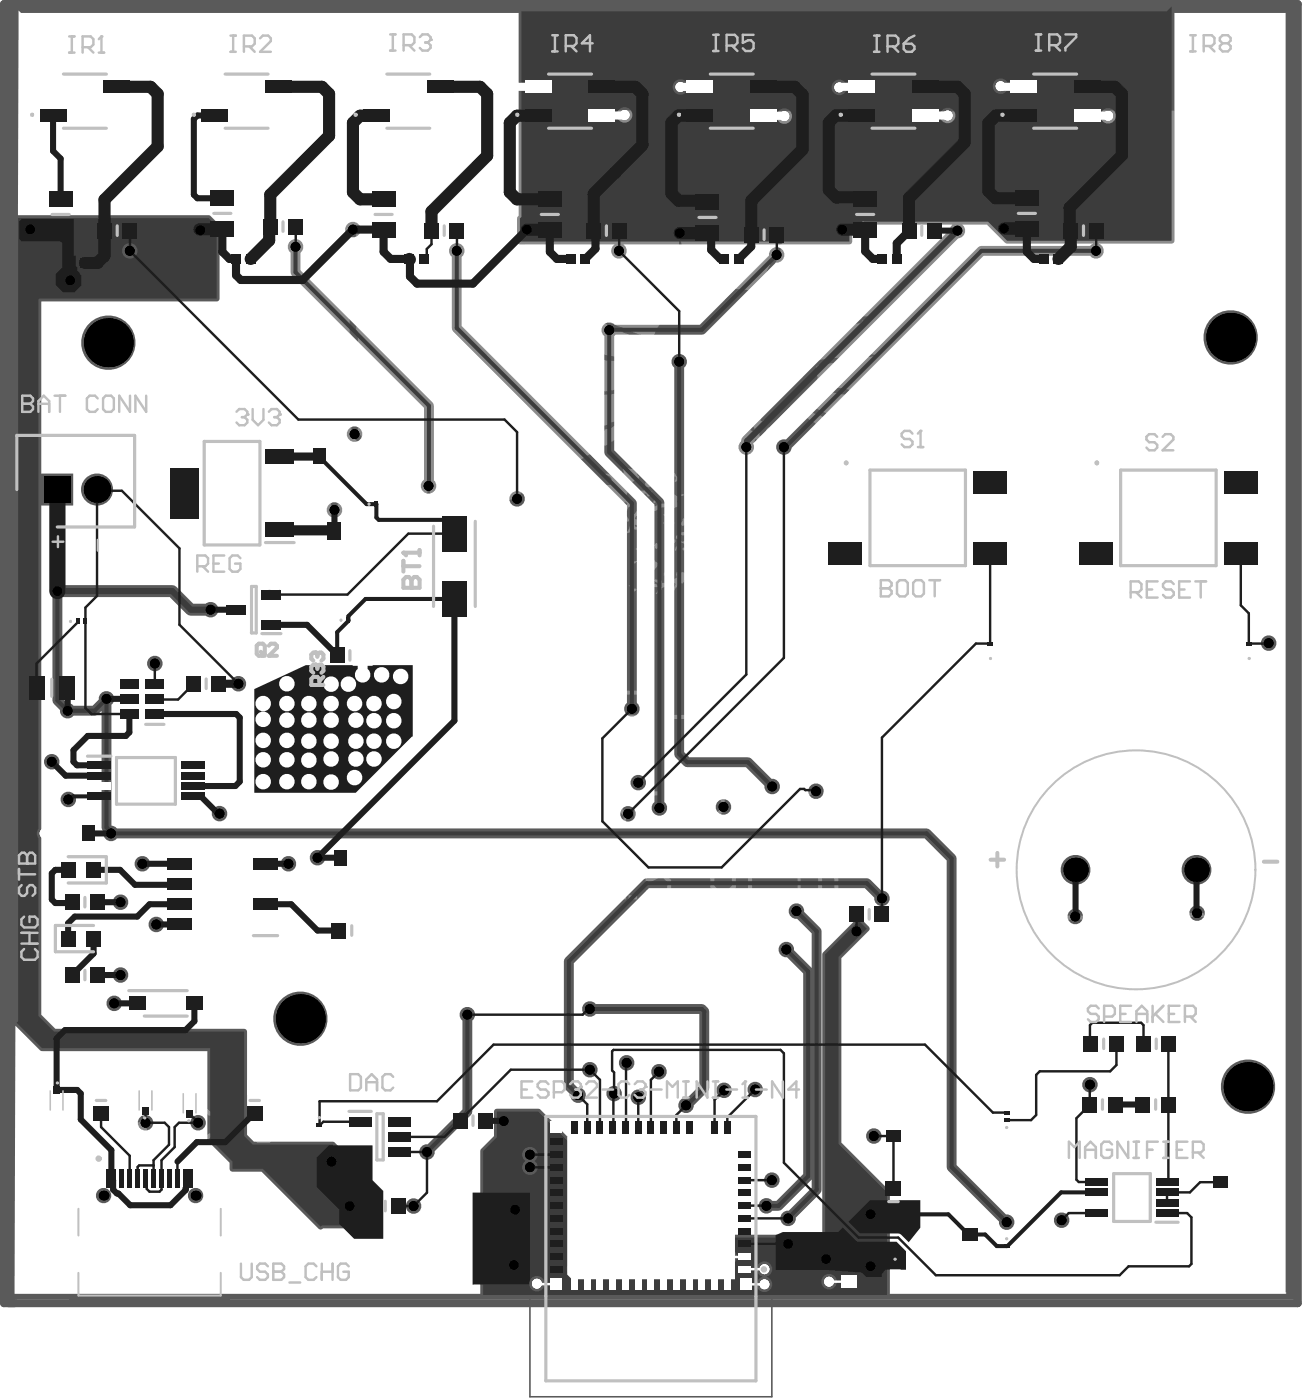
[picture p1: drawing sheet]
<svg xmlns="http://www.w3.org/2000/svg" width="272mm" height="292mm" viewBox="0 0 272 292" stroke-linecap="round" stroke-linejoin="round" font-family="sans-serif">
<path d="M.8 .8h270.2v270.5h-270.2z" fill="#5a5a5a"/>
<g fill="none" stroke="#5a5a5a" stroke-width=".21">
<path d="M9.3 39.1h6.7v11.4h-6.7zM43.1 38.9h6.7v11.3h-6.7zM76.8 39.1h6.6v11.4h-6.6zM111.5 39.1h6.7v11.4h-6.7zM144.4 39.8h6.7v11.3h-6.7zM177.4 39.1h6.6v11.4h-6.6zM211.1 38.9h6.7v11.3h-6.7zM13.2 53.4h6v3.1h-6zM19.5 45.7h10v5h-10zM47.8 52.6h6v3h-6zM54.1 44.8h10v5h-10zM84 52.6h6.1v3h-6.1z"/>
<path d="M87.8 45.7h10v5h-10zM117.7 52.6h6.1v3h-6.1zM121.7 45.7h9.9v5h-9.9zM149.8 52.6h6.1v3h-6.1zM154.6 46.5h10v5h-10zM182.7 52.6h6.1v3h-6.1zM187.5 45.7h10v5h-10zM216.5 52.6h6.1v3h-6.1zM221.3 45.7h10v5h-10zM2.7 90.1h26.2v20.8h-26.2zM34.7 91.3h27.6v23.5h-27.6zM65 93h8.3v4.3h-8.3z"/>
<path d="M67.9 108.5h8.7v4.7h-8.7zM89.3 107h11.3v22.6h-11.3zM46.5 121.5h13v11.8h-13zM68.1 134.4h10v5h-10zM5.2 140.3h11.3v6.7h-11.3zM17.4 157.2h26.1v11.8h-26.1zM24.3 140.1h10.8v11.8h-10.8zM38.1 140.3h9.9v5h-9.9zM11.2 178.6h11.3v6.2h-11.3zM11.9 172h8.3v4.2h-8.3zM34.1 177.5h24.7v18.6h-24.7zM69.3 177h8.3v4.3h-8.3z"/>
<path d="M11.2 193h11.3v6.2h-11.3zM12.7 186h10v5h-10zM68.5 191.9h9.9v5h-9.9zM176.6 188.5h9.9v5h-9.9zM12.7 201.2h10v5h-10zM26.1 204h17.1v11.2h-17.1zM225.5 215.6h10v4.9h-10zM236.5 215.6h10v4.9h-10zM18.6 224.9h5v10h-5zM50.7 224.9h5v10h-5zM72.1 231.5h14.6v12h-14.6zM93.8 231.6h10v5h-10z"/>
<path d="M184.5 230.9h4.2v8.1h-4.2zM225.3 228.2h9.9v5h-9.9zM236.4 228.2h9.9v5h-9.9zM14.5 243.5h33.4v28h-33.4zM75.5 249.4h10v5h-10zM94.7 250.6h8.2v4.2h-8.2zM184.1 246h5v10h-5zM200.5 256.1h4.3v8.3h-4.3zM225.9 244.2h21v12h-21zM252.9 245.2h4.2v8.2h-4.2zM94.5 262.2h8.1v4.1h-8.1zM175.2 261.2h4.2v8.3h-4.2z"/>
<circle cx="237.3" cy="181.7" r="25.8"/>
</g>
<g fill="none" stroke="#5a5a5a" stroke-width=".33">
<path d="M10.5 41.5h4.3v6.6h-4.3zM14.5 54.1h3.4v1.7h-3.4zM21.8 46.8h5.3v2.7h-5.3zM44.3 41.2h4.3v6.7h-4.3zM49.2 53.3h3.3v1.6h-3.3zM56.4 46h5.4v2.7h-5.4zM78 41.5h4.2v6.6h-4.2zM85.4 53.3h3.3v1.6h-3.3zM90.1 46.8h5.3v2.7h-5.3zM112.7 41.5h4.3v6.6h-4.3zM119.1 53.3h3.3v1.6h-3.3zM124 46.8h5.3v2.7h-5.3z"/>
<path d="M145.6 42.1h4.3v6.6h-4.3zM151.2 53.3h3.3v1.6h-3.3zM156.9 47.7h5.3v2.7h-5.3zM178.6 41.5h4.2v6.6h-4.2zM184.1 53.3h3.3v1.6h-3.3zM189.9 46.8h5.3v2.7h-5.3zM212.3 41.2h4.3v6.7h-4.3zM217.9 53.3h3.3v1.6h-3.3zM223.6 46.8h5.3v2.7h-5.3zM3.5 91h24.6v19.1h-24.6zM42.6 92.2h11.7v21.6h-11.7zM66.5 93.8h5.3v2.7h-5.3z"/>
<path d="M169.7 94.9h43.9v26.6h-43.9zM181.7 98.2h19.9v20h-19.9zM222.1 94.9h43.9v26.6h-43.9zM234 98.2h20v20h-20zM54.3 106.2l-7.7 7.6M69.6 109.6h5.3v2.6h-5.3zM76.2 103.1h6.4v4.4h-6.4zM78.4 104.8h2v1h-2zM90.5 109.9h8.8v16.8h-8.8zM96.7 109.9l2.6 2.6M13.9 127.7h6.3v4.3h-6.3zM16.1 129.3h2v1h-2z"/>
<path d="M50.9 122.5h4.3v9.7h-4.3zM55.2 129.1l-3.2 3.1M70.4 127.4h6.3v4.3h-6.3zM70.4 135.6h5.3v2.6h-5.3zM72.5 129.1h2v1h-2zM204.7 132.1h4.3v6.3h-4.3zM206.4 134.2h1v2h-1zM258.7 132.1h4.4v6.3h-4.4zM260.4 134.2h1v2h-1zM7.5 141.6h6.6v4.2h-6.6zM23.2 158.2h14.6v9.8h-14.6zM25.3 158.2l-2.1 2.2"/>
<path d="M27 141.2h5.3v9.6h-5.3zM32.3 147.7l-3.1 3.1M40.4 141.5h5.3v2.7h-5.3zM13.4 172.8h5.3v2.6h-5.3zM40 178.6h12.9v16.3h-12.9zM70.8 177.8h5.3v2.7h-5.3zM14.2 180.4h5.3v2.6h-5.3zM14.2 194.7h5.3v2.7h-5.3zM15.1 187.1h5.3v2.7h-5.3zM15.1 194.7l-.9 .9M19.5 182.1l-.8 .9M52.9 190.7l-4.2 4.2"/>
<path d="M70.8 193.1h5.3v2.6h-5.3zM178.9 189.7h5.3v2.6h-5.3zM15.1 202.3h5.3v2.7h-5.3zM30.1 206.9h9v5.4h-9zM31.9 206.9l-1.8 1.8M227.8 216.7h5.4v2.7h-5.4zM238.8 216.7h5.3v2.7h-5.3zM8.8 225.2h6v9.3h-6zM19.8 227.2h2.6v5.3h-2.6zM27.4 225.2h6v9.3h-6zM36.6 225.8h6v9.3h-6zM51.9 227.2h2.6v5.3h-2.6z"/>
<path d="M64.5 232.6h4.4v6.4h-4.4zM66.2 234.8h1v2h-1zM76.8 232.7h5.1v9.6h-5.1zM80 232.7l-3.2 3.1M96.1 232.8h5.3v2.6h-5.3zM110.7 229.9h50.5v61.9h-50.5zM114 233.2h43.9v55.3h-43.9zM185.3 232.3h2.6v5.3h-2.6zM208.1 230h4.3v6.4h-4.3zM209.7 232.2h1v2h-1zM227.6 229.4h5.3v2.7h-5.3zM238.7 229.4h5.3v2.7h-5.3z"/>
<path d="M77.8 250.6h5.3v2.7h-5.3zM96.1 251.4h5.3v2.6h-5.3zM185.3 248.3h2.6v5.4h-2.6zM201.3 257.6h2.7v5.3h-2.7zM208.1 257.9h4.3v6.4h-4.3zM231.4 245.2h10v10h-10zM241.4 253l-2.2 2.2M253.7 246.7h2.6v5.3h-2.6zM95.9 262.9h5.3v2.7h-5.3zM176 262.7h2.6v5.3h-2.6zM184.8 262.2h4.3v6.3h-4.3zM186.4 264.4h1v2h-1z"/>
<path d="M209.7 260.1h1v2h-1z"/>
</g>
<path d="M13.2 15.5h9v11.3h-9zM47 15.5h9v11.3h-9zM80.8 15.5h9v11.3h-9zM114.6 15.5h8.9v11.3h-8.9zM148.3 15.5h9v11.3h-9zM182.1 15.5h9v11.3h-9zM215.9 15.5h9v11.3h-9zM10.5 227.9h2.7v4h-2.7zM29.1 227.9h2.6v4h-2.6zM38.3 228.5h2.6v4h-2.6z" fill="none" stroke="#5a5a5a" stroke-width=".67"/>
<path d="M16.4 246.2h29.7v24.4h-29.7zM13 269h48.2M48.5 267.6h1l.4-.3v-.7l-.4-.3h-1v2M51.9 266.6l-.3-.3h-.7l-.3 .3v1.4l.3 .3h.7l.3-.3M52.6 266.3v2h1l.3-.3v-.4l-.3-.3h-1" fill="none" stroke="#5a5a5a" stroke-width=".42"/>
<circle cx="52.6" cy="267.3" r=".21" fill="#5a5a5a"/>
<g fill="none" stroke="#5a5a5a" stroke-width=".42">
<path d="M52.6 266.3h1l.3 .3v.4l-.3 .3h-1M56.6 267.3h.7M58 266.3h-1.4v2h1.4M58.7 266.3h1l.3 .3v1.4l-.3 .3h-1zM62 266.6l-.3-.3h-.7l-.3 .3v1.4l.3 .3h.7l.3-.3v-.7h-.6M62.7 267.3h.7M64.1 266.3h-1.4v2h1.4"/>
<circle cx="237.3" cy="181.7" r="24.9"/>
</g>
<circle cx="20.6" cy="242" r=".33" fill="none" stroke="#5a5a5a" stroke-width=".67"/>
<path d="M.8 .8h270.2v271.4h-270.2z" fill="none" stroke="#5a5a5a" stroke-width="1.7"/>
<g fill="#8c8c8c">
<path d="M202.5 120.4h.4v.1z"/>
<path d="M172.9 123.8l.1 .1z"/>
<path d="M148.5 105.9v.2z"/>
<path d="M116.4 125.9h.3l-.1 .1z"/>
<path d="M139.4 110.5v.1h-.1z"/>
<path d="M118 122.6h.2v.1h-.2z"/>
<path d="M185.4 112.7l.2 .1-.1 .4-.2-.1-.1-.2z"/>
<path d="M111.2 122.7l.3 .3-.1 .3h-.4z"/>
<path d="M162.4 103.2l.4 .2-.1 .2-.4-.1z"/>
<path d="M193.9 120.3l.1 .3h-.3z"/>
<path d="M193 121.3h.2l-.1 .3-.2-.2z"/>
<path d="M181 126.5l.4 .1-.2 .3-.3-.1z"/>
<path d="M112.3 124.1l.1 .7-.4 .2-.1-.4z"/>
<path d="M132.4 123l.6 .1-.2 .3-.6 .2v-.3z"/>
<path d="M124.7 123.3h.3l-.1 .3-.3-.1z"/>
<path d="M129.3 119.1l.2-.1h.2l-.1 .4-.3-.1z"/>
<path d="M188.5 125.8h.4l-.1 .3-.4-.1z"/>
<path d="M172.1 122.9l.5 .1 .1 .6h-.1a.55 .55 0 0 1-.5-.7z"/>
<path d="M164.5 108.9h.3l.3 .2-.5 1.1-.4-.1-.1-.3z"/>
<path d="M138.6 109.1l.1 .2h-.2z"/>
<path d="M180.4 123.4l.2-.1 .2 .1v.2h-.3l-.2-.1z"/>
<path d="M199.8 119.6l.5 .2 .1 .4-.3 .2-.3 .1-.3-.2 .1-.5z"/>
<path d="M142.3 103.3h.5v.2l-.5 .2-.2-.2z"/>
<path d="M192.1 127.2l.3-.2 .4 .2-.2 .4-.4-.1z"/>
<path d="M193.6 126.8l.2 .1-.2 .1z"/>
<path d="M118.3 123.6l.4 .1 .1 .3-.2 .2-.6-.2z"/>
<path d="M163.3 113.5l.3 .1v.8l-.3-.2z"/>
<path d="M179.7 115.1a3.6 3.6 0 0 0 2.2-.9v.5l-.3 .3a2.09 2.09 0 0 1-1.6 .6l-.3-.2z"/>
<path d="M179.7 113.8h.4l.3 .2 .1 .3-.2 .2h-.9l-.1-.3z"/>
<path d="M119.3 112.9l.3 .1-.2 .6z"/>
<path d="M136.1 122.1l.6-.2 .3 .1 .3 .3 .1 .3h-1.1l-.3-.2z"/>
<path d="M134.6 120.7l.5 .1-.1 .2-.5-.1z"/>
<path d="M105.1 119l.4-.2 .3 .1 .2 .6-.2 .3-.7-.3z"/>
<path d="M183.1 126.6l.7-.2 .3-.3h.3l.2 .2-.7 .7h-.3l-.5-.2z"/>
<path d="M169.4 122.8l.3-.1 .2 .2-.1 .4-.3-.2z"/>
<path d="M122.7 107.5l1.2-.4 .3 .1v.3l-.7 .2h-.9z"/>
<path d="M103.1 115.2h.7l-.5 .4-.4-.2z"/>
<path d="M137.6 107.7l.5 .1-.3 .5-.3-.1-.1-.1z"/>
<path d="M161.9 108l.3 .1 .5 1.3-.2 .5-.5-.2a1.79 1.79 0 0 1-.1-1.7z"/>
<path d="M194.2 123.8h.5v.2l-.6 .1z"/>
<path d="M180.8 107l.5 .1 .8 .4v.1a1.02 1.02 0 0 1-1.4-.5z"/>
<path d="M119.8 124.2l.6-.4h.6v.3l-.6 1-.7 .1-.1-.2v-.6z"/>
<path d="M181.4 121.7a.64 .64 0 0 1 1 .4l-.1 .1-.9-.1z"/>
<path d="M170.7 121.9l.4 .1 .3 .3v.1h-.7l-.2-.2z"/>
<path d="M124.5 105.9l.4-.1 .2 .9h.2v.1h-.9a.59 .59 0 0 1 .1-.9z"/>
<path d="M133.7 121.9l.3 .1v.3l-.5 .4-.2-.3z"/>
<path d="M137 113.4l.3 .1 .2 .4-.1 .6-.4 .2-.2-.3a.84 .84 0 0 1 .2-1z"/>
<path d="M180.6 101.3l.3-.2 .4 .1-.5 .2z"/>
<path d="M168 104.4h.2l.2 .2-.1 .4-.3-.1z"/>
<path d="M152.4 112.2l.6 .3v.7a1.03 1.03 0 0 1-1.1 .4l-.2-.1a1.16 1.16 0 0 1 .7-1.3z"/>
<path d="M164 115l.3 .1-.1 .5h-.2z"/>
<path d="M141.2 114.2h.2l-.2 .8h-.2v-.2z"/>
<path d="M199.9 117l.3 .1 .2 .4-.4-.1z"/>
<path d="M165.3 114.8l.4 .2v.5l-.1 .1-.3-.2z"/>
<path d="M135 118.3l.3 .1 .1 .3v.3l-.3 .1-.3-.4z"/>
<path d="M156 105.4h.4l.1 .4-.1 .3-.3-.2z"/>
<path d="M191.8 120.1l.7-.1-.1 .8-.7 .2a2.62 2.62 0 0 0 0 1.9l-.1 .5-.3 .1-.5-.2a1.05 1.05 0 0 1 .1-1.1v-1.1z"/>
<path d="M183.9 114.7h.3l.3 .4a1.27 1.27 0 0 0 1.3-1.2l.4 .2-.1 .5-.9 1h-.7l-.7-.7z"/>
<path d="M116.4 124.7l.1 .1-.2 .5-.1-.1z"/>
<path d="M186.8 122.6l.6 .4 .1 .4v.3l-.4 .1a1.08 1.08 0 0 0-.3-1.2z"/>
<path d="M165 113.9l.4 .2v.5h-.2l-.3-.3z"/>
<path d="M106 118.3l.3-.1 1.5 .1a.95 .95 0 0 1-1.6 .6l-.3-.2z"/>
<path d="M131.3 122.3l.4 .1-.1 .1-.3-.1z"/>
<path d="M130.5 120.3l.4 .2v.3h-.4l-.2-.2z"/>
<path d="M191.8 125.8h.5v.5l-.1 .3-.7-.1v-.2z"/>
<path d="M110.8 124.6l.3-.1 .2 .2 .4 .4-.1 .2h-.8l-.1-.2z"/>
<path d="M192.1 123.5h.3l.2 .2 .4 1.1 .6-.1 .3 .1 .2 .2-.1 .4a.82 .82 0 0 1-1-.4h-.4l-.5-1.3z"/>
<path d="M199.8 113.9l.3 .1v.3l-.3-.1-.1-.2z"/>
<path d="M167.1 117.7a1.44 1.44 0 0 0 1.6-1l.5 .1 .1 .3-.1 .3-.6 .4a.74 .74 0 0 0 .7 .9l.5 .2a1.34 1.34 0 0 1-1.6 0l-.3-.7-.3-.3z"/>
<path d="M126.2 105.7l.5 .1-.2 .4-.4 .2-.2-.2z"/>
<path d="M113 120.2l.3-.1 .3 .3 .5 1a1.46 1.46 0 0 1 0 1.9l-.9 .3v-.7l.6-.3-.6-1.3-.4-.4v-.3z"/>
<path d="M134.9 122.1l.4 .3v.7l-.3-.1-.2-.7z"/>
<path d="M140 109l.4-.2 .4 .2v1.3l-.4 .2a1.3 1.3 0 0 1-.4-1.5z"/>
<path d="M128.5 121.4l.3-.1 .3 .3-.1 .2-.5 .1z"/>
<path d="M174.8 123.1l.3-.1v.1z"/>
<path d="M132.8 114.5l.6 .1 .9 .6 .6 1-.3 .4a.92 .92 0 0 1-.5 1 .92 .92 0 0 1-1.1-.2l-.4 .3h-.4l-.2-.2 .4-.2a1.23 1.23 0 0 0 1.1-.7v-.7a1.06 1.06 0 0 0-.7-1.1z"/>
<path d="M145.5 117.4l.1-.1 .3 .2v.2l-.2 .2-.2-.2z"/>
<path d="M158.5 118.7l.4 .2-.2 .3-.4-.1z"/>
<path d="M179.7 106.5l.4-.1 .2 .2v.2l-.5 .1-.2-.2z"/>
<path d="M119.4 121.2h.2a1.35 1.35 0 0 0 1.8 .1l.2 .1 .1 .3-.1 .5h-.5l-1.5-.4-.3-.4z"/>
<path d="M119.4 114.9l.6 .1 .5-.5h.3l.2 .4-.1 .4-.5 .3-.7-.1-.3-.3z"/>
<path d="M138.6 107.4l.3-.1 .7 .2-.3 .4-.8-.3z"/>
<path d="M104.6 120.1l.4-.2 .4 .1v.3l-.5 .3-.4-.2z"/>
<path d="M111.2 120.4l.3 .1v.2l-.4-.1z"/>
<path d="M165.2 121.5h.2a.94 .94 0 0 0 1.6-.3l.3-.2h1.4l-.2 .5-.6 .2a1.81 1.81 0 0 0-1.5 .9l-1.1-.3z"/>
<path d="M141.4 111.8h.5v.9l-.8-.2 .1-.5z"/>
<path d="M156.9 104.7l.9-.1 .1 .3h-1z"/>
<path d="M184.3 124a.85 .85 0 0 1 1.1 1l.3 .5-.2 .3-.4-.5-.3-.1a.88 .88 0 0 1-.5-1.2z"/>
<path d="M135.9 116.7h.5l.4 .6 .5 .3a.94 .94 0 0 1-.5 1.2l-.3 .4-.6-.2v-.2l.4-.5v-.6a.64 .64 0 0 1-.6-.6z"/>
<path d="M129.6 122.7l.7 .1-.1 .5h-.7l-.1-.2z"/>
<path d="M138.9 118.2l.6 .4 .4 .5-.1 .4-.8 .8-.3-.1-.1-.4a1.56 1.56 0 0 0 .3-1.6z"/>
<path d="M136.7 104.4l.7-.2-.5 .7-.3 .2-.2-.2z"/>
<path d="M142.7 114.4h.4v.3l-.2 .3-.3-.1-.1-.3z"/>
<path d="M139.4 113.9l.6 .3a1.4 1.4 0 0 0-.4 1.3l-.2 .2-.3-.1v-.6z"/>
<path d="M135 100.7a.71 .71 0 0 1 .7 .2 .71 .71 0 0 1 .1 .8h-.7l-.4-.3 .1-.5z"/>
<path d="M189.4 124.8l.3 .1-.2 .4-.2-.1z"/>
<path d="M188.1 127.4l.3-.1 .3 .2 .3 .6a1.65 1.65 0 0 0 1.2-.8l.7-.1 .1 .8a.76 .76 0 0 1 .1 1 1.08 1.08 0 0 1-1-.6l-.3 .3v.8l-.2 .1-.2-.3a1.67 1.67 0 0 1-1.2-.8l-.6-.3z"/>
<path d="M112.6 114.3l.4-.1 .4 .2v.5l-.8 .2-.1-.1z"/>
<path d="M174.9 118.7l.5 .4-.5 .9h-.2l-.1-.3z"/>
<path d="M118.3 130.5h.3z"/>
<path d="M140.9 112.7l.1 .1 .1 .4-.2 .2-.2-.1z"/>
<path d="M141.9 112.9l.2-.1 .5 .4 .5-.3 .2-.6 .3-.1v1.1l-.2 .3-1.1-.3-.3-.2z"/>
<path d="M105.6 113.8v.1z"/>
<path d="M193.7 122l.7-.1-.6 .4-.1 .9-.2-.4z"/>
<path d="M151.8 125.1h.7l.5 .3v.6l-.4 .5a1.13 1.13 0 0 1-.9-1.1z"/>
<path d="M147.2 104.6h.6l.3 .2-.1 .2-.7-.1-.2-.2z"/>
<path d="M176 119.7l.1 .3z"/>
<path d="M110.5 121.8h.9l-.2 .7-.8-.5z"/>
<path d="M163.2 112h.3a.95 .95 0 0 1 .7 1.2l-.3 .1-.3-.2z"/>
<path d="M114 126.8l.3 .1 .8 .8-.1 .3-.4 .2 .1 .6-.1 .3-.9-.1-.2-.4z"/>
<path d="M160.5 89.3h.1l-.1 .6-.5 .3v-.3z"/>
<path d="M121.9 110.3l1-.1 1.1-.6 .4-.6 .2-.1 .3 .1 .3 .5-.4 .3-.6-.1-.5 .8h-1.8l-.1-.1z"/>
<path d="M112.5 125.7l.2-.3 .2 .1 .3 .4-.4 .3-.4 .5-.1-.1a.73 .73 0 0 1 .2-.9z"/>
<path d="M122.9 113.7l.2 .1 .2 .8-.1 .1-.3-.2z"/>
<path d="M133.2 102.9l.4-.4h.9l.2-.2 .5 .1a.79 .79 0 0 0 1.1 .3l-.3 .8-.5 .2h-.3l-.2-.6h-.3l-.6 .3-1-.2z"/>
<path d="M120.3 112.3h1.4l.7 .2v.2a2.03 2.03 0 0 1-2.3-.1z"/>
<path d="M176.1 121.5l.5-.1v.4h-.5z"/>
<path d="M178.7 105.8h.4l.2 .2 .1 .4-.2 .1-.6-.3-.1-.1z"/>
<path d="M183.2 121.4h.2a1.89 1.89 0 0 0 2.5-.9l.2 .1v.3l-.6 .8a.83 .83 0 0 1-.8 .4h-1l-.4-.4z"/>
<path d="M167 122.8l.3-.2a1.68 1.68 0 0 1 2-.5l.1 .5a2.86 2.86 0 0 0-1.9 .3l.1 .5 .4 .3v.3l-.2 .2-.3-.1-.7-.8v-.3z"/>
<path d="M111.7 120.9l.2 .1-.1 .3z"/>
<path d="M120 120.4v.2z"/>
<path d="M104.7 117.3l.4-.1v.2l-.3 .1-.2-.1z"/>
<path d="M196.9 118.3h2.1l.5 .8v.3l-.3 .2h-.4v-.2l.2-.3-.1-.2a2.12 2.12 0 0 1-1.9-.4z"/>
<path d="M173.5 122.1l.5 .2-.2 .3-.5-.1z"/>
<path d="M146 118.8h.5v.3l-.5 .1-.1-.2z"/>
<path d="M165.2 118.8h.5l.5 1.4a1.09 1.09 0 0 1-1.1-1.3z"/>
<path d="M123 112h1.2l.1 .3-.4 .5-.8 .3-.4-.5z"/>
<path d="M113.3 126.1l.4 .2v.1h-.2z"/>
<path d="M136.4 105.8l.7-.1 .5-.4 2.6-.1 .3-.5v-1.3l.4-.1 .5 .4h.4l.1 .3-.5 .8 .3 .8a2.18 2.18 0 0 1-2.9 .3l-.6 .1-1.5 .8h-.4l-.2-.3v-.3z"/>
<path d="M122.8 121.7a.69 .69 0 0 1 .7 .1 .69 .69 0 0 1 .2 .8v.8h-.7l-.1-.4 .4-.4-.6-.5z"/>
<path d="M116.3 127.3l.4 .1 .8 .8-1.7 1.1-.5-.2a1.47 1.47 0 0 1 .8-1.3z"/>
<path d="M169 101a.99 .99 0 0 1 1.5 .1l-.1 .4-.4 .3v.4l.3 .3h.5a.92 .92 0 0 1 1.2 .6l-.2 .4-.5-.1-.3-.3-1.5 .5-.6-.2 .1-.4a.81 .81 0 0 0 .4-1.3l-.6-.2v-.3z"/>
<path d="M123.9 101.1l.2 .1-.3 .1z"/>
<path d="M162 113l.7-.2 .4 .4a.92 .92 0 0 0-.9 1.2l-.1 .4h-.2a1.23 1.23 0 0 1 .1-1.8z"/>
<path d="M178.6 124.6l.8-.2h.2l.4 .8 .5 .1h3.2l.3 .2v.3h-.3a.83 .83 0 0 0-1.1 .4h-.8l-.5-.3-.4 .1a.84 .84 0 0 1-1.3-.2 1.09 1.09 0 0 1-1-1.2z"/>
<path d="M130.6 109.6l.1-.1 .2 .2z"/>
<path d="M153.8 118.4h1.3a1.51 1.51 0 0 1 .1 1.8 1.21 1.21 0 0 1-1.5-.2l-.2-.5v-.8z"/>
<path d="M163.8 103.1l.5 .1 .2 1.7 .6 .4a4.8 4.8 0 0 1 2.9 .2l.9 .6-.4 .7-.2 .1-1-.6a1.61 1.61 0 0 0-2.2 .1l-1.6-.5-.2-.3a1 1 0 0 0-.1-1.4l-.1-.3z"/>
<path d="M142.8 108.2l.6 .7-.5 .9-.3 .1-.4-.2v-.3z"/>
<path d="M200.7 114.8l.4 .1 .4 .5-1.1-.1z"/>
<path d="M171.2 114.7l.3-.2 .7 .1v.1l-.8 .8-.2 1.2h.5l.5 .6 .5 .1-.2 .4-1.1 .1-.3-.1-.3-.6a1.15 1.15 0 0 1-.1-1.9z"/>
<path d="M147.1 101.7h.4l.2 .8 .6-.6h.7l.2 .2a1.25 1.25 0 0 0 .2 1.5l.7-.1 .3-.3v-.5a1.33 1.33 0 0 1 1.7 .1l-.3 .5a.55 .55 0 0 0 .9 .5l.6-.4-.6-.5a1.1 1.1 0 0 1 1.1-.5 1.1 1.1 0 0 1 .9 .9l.2 .3 .8 .1v-1.7l.3-.1 .5 .1 .3 .3 .6-.3 .1-.5 .6 .6v.3l-.3 .6-.8 .6-1.2 .3-.4 .5-2.3 .1a1.11 1.11 0 0 0-1.3 0h-1.2l-1.3-.2-.3-.3-1.3-.5-.2-.9-.6-.1a.52 .52 0 0 1 .2-.8z"/>
<path d="M120.8 125.4l.3-.1a2.11 2.11 0 0 0 1.8 0l2-.1 .7-.8h.5l.3 .4a3 3 0 0 1-1.6 1.4l-.6 .2-.3 .5-.3 .1-.3-.2-.1-.5-.8-.3-.4-.3-.6 .1-.4 .2 .1 .3 .7 .3-.2 .4a.98 .98 0 0 1-1.2-.9z"/>
<path d="M164.2 107h.4l.4 .4 .8-.1 .6 .1 .4 .3a1.86 1.86 0 0 1-1.9-.2l-.7 .2-.2-.5z"/>
<path d="M161.7 119.6h1.8l.2 .1-.1 1 .2 .2 1 .4-.4 .4a.6 .6 0 0 0 .5 .7l-.1 .9 .3 .5v.4h-.3l-.2-.2-.6-.8a1.23 1.23 0 0 0-1.5-1.2l-.4-.6a2.29 2.29 0 0 1-.4-1.8z"/>
<path d="M123.7 114.8l.5-.3a1 1 0 0 1 1.1-.6l.6 .6 .1 .3-.9 .9-.6-.1a1.02 1.02 0 0 1-1-.7zM124.6 114.5v.4h.6v-.3l-.1-.2z"/>
<path d="M134.1 104.4l.6-.5h.2l-.3 .5a1.43 1.43 0 0 1-.7 1.1l-.1 1.5 .2 .4a2.92 2.92 0 0 0 1.9 .9l.4 .2-.3 .5-.1 .8-.9 .9-2.7-.1-.8 .7h-.6l1-1.8a2.83 2.83 0 0 1 .9-2.5l1-2.3zM132.8 107.9l-.2 .5h.5l.3-.4-.2-.2zM134.6 109.2v.4h.3l.1-.3zM132.7 109.6l-.1 .2 .1 .2 .3 .1 .2-.2-.1-.2z"/>
<path d="M143.6 107.3l.6-.5 .5-.3 .2 .1 .3 .6 .7 .2a1.46 1.46 0 0 0 .8 1.1l.6 .8v.9l-.2 .3-.3-.1a1.25 1.25 0 0 0-.8-1.3l-.4 .3-.1 .4a.86 .86 0 0 1 .4 1 .86 .86 0 0 0-.8 .5 .86 .86 0 0 0 .2 1l-.1 .8-.2 .2-.2-.1-.1-.5a.73 .73 0 0 0-.9-.7l-.2-.3a1.53 1.53 0 0 1-1.5-.1l.2-.4 1.2-.2 .2 .1 .1 .4h.4l.3-.2v-.4l-.6-.1v-.3l.9-.7a1.3 1.3 0 0 0-.6-1.6l-.6-.6zM145.2 108.2l.1 .5 .3 .1 .2-.2-.2-.4z"/>
<path d="M164 98.8l.6-.2 .4 .1 .6 .4 .8-.3a.87 .87 0 0 0 .2-1.2l.3-.8 .5-.2 .3 .1v.2l-.1 .9 .2 .2 .4 .1 1.3-1.2 .3-.1h.9l.5 .6 .5 .2a1.61 1.61 0 0 0 1.9 .2l1-.1 .4 .5 .4 .1a.68 .68 0 0 1 .2 1.1l.1 .2 .3-.1a3.3 3.3 0 0 1 2.5-.5l-.1 .2a1.85 1.85 0 0 0-1.4 1.2l.1 .3 .4 .1 .2-.3 .5 .1 .1 .1-.6 .4 .1 .3 .2 .2 .5-.1a1.52 1.52 0 0 1 1.8-.1l-.5 .6a4.1 4.1 0 0 0-2.3 .2v.3a3.6 3.6 0 0 1-.1 2.2l.1 .2h.3l.5-.2 1.3 .1a1.04 1.04 0 0 0 .8 .8v.3l-.3 .4-.4-.9h-1.1l-2.1 .5-.2 .1 .1 .4 .4 .3a1.36 1.36 0 0 0 1.4 1l.3 .1a.55 .55 0 0 0 .7 .6l.8 .1 .7 .8 .4 .7 1.7 .3 .3 .2h-1.7l-.4-.4-.6-.2a1.12 1.12 0 0 1-.7-1l-.5 .2-.9-.1a.98 .98 0 0 0-.6 1.2 3.6 3.6 0 0 0 2.8 1.2l.2 .5h1.3l.3 .4 .3 .2 1.9-.3 .2 .2-.1 .2-.6 .4-1.7-.1-.4 .9-.3-.9-.8-.4-.2-.4-1.1-.2-.9 .1a1.03 1.03 0 0 1-1.5-.3l-1.2-.1-.3-.1-.1-.7-.8-.5-.1-.2 .3-.3a1.08 1.08 0 0 0-.7-.9 1.08 1.08 0 0 0-1.1 .3l-.3 .4-.5 .2 .1 .2h.9l.1 .6 .5 .4 .2 .3-.1 .1-.4-.1-.4-.4-.6-.3-1.7 .2a1.47 1.47 0 0 1-1.6-.9 1.44 1.44 0 0 1-.5-1.5l1.3-.2 .8-.5 .2-1.1a1.56 1.56 0 0 0-.5-1.7l-.3-.6 .2-.4 .5 .2 .1 .6 .4 .5v1.1l1.1 1.1v.7l-.3 .2 .1 .2h.3l.5-.2a.92 .92 0 0 0 1.1-.6 .92 .92 0 0 0-.5-1.1l-.2-.7-.5-.3v-.2l.1-.3h.3h.2l.1 .6h.6l.1-.2v-.4l-.6-.3-.1-2.8-.6-.3a1.27 1.27 0 0 0-.9-1.3l-.2-.2-.5-.2-.2-.4 .5-.6-.1-.4-.3-.1-.3 .3-.3 .4-.4 .2-.3-.1a1.15 1.15 0 0 0-1.5-.5l-.5 .3-.4-.3h-.6l-1.2 .8-.1 .5 .7 .3-.1 .4-.5 .3-.1 1.1h-.7l-.3-.3 .1-.7 .7-.5v-.6l-.7-.1-.3-.3-.8-.2-.2-.3zM174 101.7l-.1 .1h.2l.1-.1zM176.5 109.1v.3l.2-.2zM171.6 107.8v.1z"/>
<path d="M136.8 121l1.2 .1 .2 .6 .3 .1a2.25 2.25 0 0 0 1.7-.7l1.2-.5-.2-.6 .2-.5 1.5 .1 .3 .2-.1 .8a1.16 1.16 0 0 1-1.2 1.3l-1.8 2.3h-.4l.1-.4 .4-.4 .1-.6-1.1-.4-1 .4a1.41 1.41 0 0 1-1.3 1.2l.1-.1a.94 .94 0 0 0 .5-1.2l.6-.1v-.8a1.7 1.7 0 0 1-1.5-.5zM140.3 121.9l-.1 .1 .1 .6 .5 .1 .3-.6-.1-.3-.4-.1z"/>
<path d="M146.3 86.6l.6-.3 .1 1.1 .4 .1 .8-.5 .1-1.2 .2-.3a1.91 1.91 0 0 0 1.2-1.4l.3-.1 .1 .2v1.7l.2 .2a1.18 1.18 0 0 0 .7-1.9l.1-.4a1.09 1.09 0 0 0 1.3-.8l-.1-.9a.81 .81 0 0 1-.5-.9l.2-.1 .3 .2 .2 .3 .5 .4 .2 .5a1.35 1.35 0 0 0 0 1.3h.4l.4-.7h.2a1.97 1.97 0 0 1-.4 2.2 2 2 0 0 0 0 2.1l.3 .1 .5-.2 .1-1.1 .8-1.1 .1-.3-.2-.6 .2-.4 .6 1.2v.7l.1 .1 .7-.1a.92 .92 0 0 1 .2 1.4 1.1 1.1 0 0 0 .3 1.2l.3 .1 .4-.3-.1-1.5 .3-.2 .3 .4 .2 1.1 .3 .1 .4-.3 .3 .1-.1 .6-.8 1a1.43 1.43 0 0 0 0 2l.3-.1 .5-.6h.3l.5 .6a4.2 4.2 0 0 1-2.3 2.1l-.1 .5 .2 .3 1-.1 .3-.3 .1 .1v.2a1.36 1.36 0 0 1-1.2 1.1l-1.6 .2-.4 .3a1.31 1.31 0 0 0-.9 1.2l-.5 .5a1.59 1.59 0 0 0 .6 1.4l.3 1-.5 .8a5.5 5.5 0 0 1-5.1 .7l-.9-.4-.5-.6-.3-.3-.1-.3 .4-.4 .4-.1 .4 .8h.7l.2 .4 1.2 .5 1.4-.1 .4-.2-.3-2.2-.2-.4h-1.8l-.4 .3-.4-.1-.6 .2-.2-.1-.3-.8-.5-.4a.79 .79 0 0 1 .1-1h.5l.2 .8 .4 .2 .5-.3 .5 .8a2.93 2.93 0 0 1 2.2 0l.4 .2 .3-.2-.4-.7v-.9a3.1 3.1 0 0 0 .4-2.5 3.2 3.2 0 0 0-.5-2.2l.1-.3 .6-.1 .4-.5a1.04 1.04 0 0 0 .1-1.7 3.5 3.5 0 0 1-1.2 2l-.5-.2-.4-.8h-.7l-.3 .3-1.4 3.1-.7 .3 .1 .2 .7 .1 .2 .6-.1 1.1-.3 .5-.3-.1 .1-.7-.1-.4-.3-.1-.7 1.3-.6-.1-.4-.5-2-.2-1.2-1.1-.1-.4 .1-.3 .1 .1a.88 .88 0 0 0 .9 .5 .87 .87 0 0 0-.1-1.5l-.4-.2-.5-.8-.2-.4 .1-1 .2-.2 .7 1.1h.2a1.75 1.75 0 0 0-.1-2.1 2.45 2.45 0 0 1 .6-2.2zM148.7 89.4v1l-.3 .3 .3 .3 .2 .6 .6-.1-.2-.4-.4-.2 .1-.3 .6-.3a.64 .64 0 0 0-.1-.7 .64 .64 0 0 0-.8-.2zM155.8 86.7v.6l.1 .2h.4l.2-.5-.1-.2zM157.7 91.9l-.2 .4 .1 .5 .2 .1 .5-.8-.1-.2-.3-.2zM156.8 89l-.1 .1v.7l.5 .2h.3v-.6l-.2-.4zM149.4 86.3l-.1 .5 .4 .7 .5-.1 .2-.3a.9 .9 0 0 0-.9-.9zM151.8 85.4a1.01 1.01 0 0 0 0 1.1 1.01 1.01 0 0 0 1 .4l.2-.1v-.6l-.5-.4-.2-.5zM151 87.4l-.1 .6 .1 .7 .1 .1 .9-.2a1.32 1.32 0 0 0-.8-1.3zM149.5 91.7v.5l.1 .2 .3-.1 .1-.3-.2-.3zM148.9 92.6l.2 .3h.2v-.3zM148.4 94l-.1 .5 .2 .3h.2l.6-.4-.1-.4-.6-.2zM146.9 90.2l-.2 .6 .2 .4 .4-.1 .1-.4-.1-.5zM150.5 89.2l-.1 .3 .2 .2 .1-.4zM153.3 88.6l-.1 .4 .1 .3 .1 .1 .3-.5-.2-.3zM147.3 88.4a.88 .88 0 0 0 1.2 .8l-.4-1-.4-.1zM148.3 91.8l-.1 .4 .1 .1h.4l-.1-.6zM152.5 84.8v.4l.4-.2-.1-.3z"/>
<path d="M126.3 99l2.3 .2 .4-.2 .2-.6 .3-.1 .3 .1 .3 .5 .2-.4-.3-.5 .3-.3h.8a2.73 2.73 0 0 0 3.2-.8 1.09 1.09 0 0 1 1.6 .6l1.4 .3-.1-.9 .1-.2 .4-.1 .5 .4 .1 .3-.1 .3a.9 .9 0 0 0 0 1.2 .93 .93 0 0 1 1 .5l.3-.1 .6-.7 .5 .1 .4 .3 .2 .5 .4 .4v.5l-.7 .4 .2-1.2a1.01 1.01 0 0 0-1.1 .6l-.6 .2v.4l.9 .5 .1 .3a1.4 1.4 0 0 1-1.4 .6l-.2-1-.6-.4 .2-.4 .5-.2v-.6a.77 .77 0 0 1-.9-.8l-.8 .1-.2 .4-1.3-.6a1.21 1.21 0 0 0-1 .7l-.8 .1-.2-.6-.2-.2-.3 .1-.1 .6 .4 .2-.2 .5a1.88 1.88 0 0 0-1.7 1.8l-.9 1.9a1.79 1.79 0 0 0 1 1.4l.1 .4-.2 .3a1.8 1.8 0 0 0-.3 2.6v.5a1.61 1.61 0 0 0-1.4 .6l.2 .8-.2 .2-.5 .2v.9h-.2a.93 .93 0 0 0-1.2 .2l-.4 .3-2.5-.1-.7-.2 .2-.5 1.5-.1 .8-.2 .6-1.3-.5-.8 .3-.3-.1-.3-.3-.1-.2 .6-1 .3-.8-.3 .2-.6 .8 .3 .5-.6 .4-.2a1.78 1.78 0 0 0 1.5-.8 .95 .95 0 0 0-.1-1.1l-.8-.1a1.94 1.94 0 0 0-2-.2l-.2-.1v-.2a1.3 1.3 0 0 1 1.9-.3l.7-.2-.6-.3 .1-.4 .4-.4v-1.1l-1.5-.6-1.1 .1-.5-.6 .4-.2a4.5 4.5 0 0 0 2.5 0l-.1-.6 .3-.6a1.77 1.77 0 0 0-1.3-.9zM128.2 110.1l-.2 .2h.4zM130.4 105l-.1 .6 .6 .1v-.5l-.2-.3z"/>
<path d="M188.9 110.9a1 1 0 0 1 1.3-.4l1.9-.3a1.82 1.82 0 0 1 2.2 .1l.9 .1 .9 .9 .2 1.6 .5 .3 .1 .4-.5 .5 .3 .3a2.27 2.27 0 0 1 1.9-.1l.2 .7 1.2 .4-.4 1.3-.2 .2-.5 .1-.5-.3v-.2l.6-.4-.1-.2-.3-.2-.7 .3-.6 .1a1.59 1.59 0 0 0-.4 1.6l-.1 .5-.4-.1a1.28 1.28 0 0 1-.1-1.6v-.5l.7-.4-.2-.4-.4 .1a1.48 1.48 0 0 1-1 .9l.3 .9-.2 .5a1.03 1.03 0 0 0 .8 1.1l.2 .3 .8 .1 .3 .3-.3 .5h-.3l-.7-.2a1.35 1.35 0 0 0-1.6-.9 1.42 1.42 0 0 1-1.5 .3 1.42 1.42 0 0 0-1.1-.8l-.2-.2-.9-.2-.2-.4 .1-.3 .4-.4-.2-.5 .2-.3 1-.1a.83 .83 0 0 1 1.1-.8 .62 .62 0 0 1 .1 .9l.1 .5 .3 .1 .4-.2-.1-2.4-.1-.1-.8-.2-.6 .7-.4 .1-.2 .4-.3 .1h-.4l-.1-.3 .9-.4-.2-.6h-.8l-.4 .4-.4-.2-.5 .5-.3-.1-.1-.6-.5-.2a2.52 2.52 0 0 1-.1-2.6zM189.5 111.2l-.2 1.2 .2 1.1h.6v-.2l-.3-.8 .1-1.1-.1-.3zM195.9 113l-.1 .4 .2 .3h.2l.1-.5-.1-.2zM194.8 111.3v.7l.2 .4 .4-.1-.1-.9-.2-.1zM193.7 117.9v.2l.3-.1v-.1zM195.4 114.3l-.1 .1 .1 .2h.2z"/>
<path d="M158.9 107.5l.5-.3a1.08 1.08 0 0 1 1.1-.5 1.08 1.08 0 0 1 .9 .8l-.1 .2-.5 .2-.5 1.1-.1 .2 .4 .6a2.17 2.17 0 0 0 1.9 1.4l.3 .2 .1 .5h-1.2l-.2 .1v.5l-.5-.3-.5-.1-.7 .6-.2-.9 1.3-.5v-.2l-.7-.5-.6 .5h-.5l-.2-.3v-1.2l-.1-.2-.3-.1-.4 .2-.3 .7-.3-.1v-.7l.9-1.1 .4-.1 .3 .6h.2l.4-.3-.1-.2-.7-.2zM159.6 109.5l-.1 .4 .4 .3 .1-.8z"/>
<path d="M148.9 115.9l.7-.4 .2-.3 .9-.2 .4-.5h1.2a1.6 1.6 0 0 1 1.5 0l.4 .5h.7l.5 .6 .5 .3 .7 .7 .2 .7 .4 .4 .2 2.8-.2 .6-.5 .5a3.6 3.6 0 0 1-2 2l-.5 .1a3.1 3.1 0 0 1-3.1 .4l-.3-.3-1.1-.4-.2-.3-1.2-1.1-.2-1a1.88 1.88 0 0 1-.5-2.1l.1-.8 .3-.4a1.32 1.32 0 0 1 .7-1.4zM150 116.4l-.3 .5 .1 .1h1.7a1.91 1.91 0 0 0 1.1 1.1 3 3 0 0 0 .9 2.5v.1a1.2 1.2 0 0 0 1.8 0l.7-.4 .3-1.1a1.18 1.18 0 0 0-.4-1.2l-.3-1-.6-.4-.3-.4-.7-.2-.7-.4h-1.2l-.4 .3-1.1 .2z"/>
<path d="M109.8 110.5l1.4-.4a1.77 1.77 0 0 1 1.9 .1l2.6 .3a2.01 2.01 0 0 1 .7 2.2l-.3 .2-.3 .7-.5 .2-.1 .4h-.7a1.89 1.89 0 0 0-2.2-.3h-1.6v1.3l-.2 .6v.7l.1 .1 .6-.1 .1-.2-.2-.8 .1-.3 .3-.1 .9 .1 .5 .7 1 .1a1.47 1.47 0 0 1-.8 2.3l-.9 .3-.4 .7a1.69 1.69 0 0 1-1.7-.6l-1.2 .6-.5 .6h-.3l-.7-.2-.1-.3 .2-.2a1.45 1.45 0 0 0 1.6-1.1l-.9-.1-.1-.6a.69 .69 0 0 0-.3-1 1.85 1.85 0 0 0-2.1-.4l.1 .3 .8 .2-.2 .2-1 .2-.2-1.3 1.2-1.3 .3-.1h1.6l.1-.2-.4-.3 .1-.2h.2l.1 .4a.74 .74 0 0 0 .2-1.3l.1-.8zM109.7 111.6l-.1 .1a.79 .79 0 0 0-.3 .9l.2 .1 .2-.2 .4-.9zM114.8 112.9l-.2 .4 .2 .2h.4l-.1-.6zM109.2 115.9l-.8 .9 .2 .3h.3l.7-.6-.1-.4zM107.8 115.2l-.1 .3 .2 .3 .6-.3-.2-.4zM110.8 117.8l-.1 .3h.5v-.2zM115 111.2v.4l.5-.1-.2-.3-.2-.1z"/>
<path d="M55.5 23.4l.5-.2h47.8l.6-.2 48.6 .1 .7 .1h46.4l1.5-.2 47.9 .1v110.5a1.11 1.11 0 0 1-1-.7l-.8-.2-1.6-1.1-.7-.2-.5-.5-2.2-1.1-.4-.3-2-1-.4-.4-.8-.3-.4-.4-.8-.3-1.8-1.2-.7-.2-.5-.5-.8-.3-.4-.4-.7-.2-1.7-1.1-.8-.3-.6-.5-.7-.3-.5-.5-.8-.3-1.6-1-1.1-.5a.93 .93 0 0 0-.9-.5l-.6-.5-.6-.2-1.8-1.2-.8-.3-1.8-1.2-.5-.1-1.9-1.2-.8-.3-.4-.4-2-1a2.04 2.04 0 0 0-1.4-.8l-1.7-1.1-.8-.3-.5-.5a1.51 1.51 0 0 1-1.2-.6l-.8-.3-.5-.5-.8-.2-.4-.4-.9-.5-.3-.3-.7-.2-.5-.4-.9-.4-1.6-1-.7-.3-.5-.5-.8-.2-.5-.5-3.6-1.9-1.5-1-.7-.3-1.5-.9-1.1-.5-.4-.4-.7-.2-2.9-1.9-.7-.2-3-1.8-2.2-1.1-.4-.4-.8-.3-.6-.5-.7-.3-.5-.4-1.8-.9-.6-.5-.5-.1-3.3-2-.7-.3-1.2-1a1.56 1.56 0 0 1 1-1.1l1.3 .7 4.4 1.6 2.9 1.3 .9 .1 .5 .4 .5 .2 .7-.1v-.2l-.1-.2-1.3-.3-.3-.4-1-.3-.7-.4-7-3.1a1.05 1.05 0 0 1-.6-1 1.05 1.05 0 0 1 .6-.9l.2-1.4a1.36 1.36 0 0 1 1.5-.1l3.2 .4a10.9 10.9 0 0 0 3.8 .3l1.3 .2a9 9 0 0 0 4.9 .2l.1-.1-.2-.2-.8-.1a6.3 6.3 0 0 1-3.4-.7l-2.8-.2-1.5-.4-2.4-.3-2-.5h-.9l-.5-.3 .1-.7a2.42 2.42 0 0 0-.2-1.9l.1-.9 .5-.3 7.6-1.2a9.5 9.5 0 0 1 3.6-.6l.7-.3-.4-.1a17.5 17.5 0 0 0-5 .4l-7.1 .8-.4-.5-.1-1.6-.5-.9 .3-.5 5.3-2.3 .2-.2 1.4-.5a1.97 1.97 0 0 1 1.4-.6 1.69 1.69 0 0 1 1.6-.7l.6-.6 1-.1 .3-.5a1.17 1.17 0 0 0-1.6 .1l-.2 .3-1.1 .2-.7 .4-1.2 .3-1 .5-.9 .2-.6 .4-3.1 1.1-1.8 .9-.4-.1-.5-.8-.4-.4-1-1.8a1.05 1.05 0 0 1 .7-1l6.9-6.1 .6-.3 .3-.4 1.4-1.1 .1-.2-.1-.1-.5 .2-.3 .4-.4 .1-.5 .5-.6 .3-.4 .5-.5 .2-.3 .3-6.7 5.2a.86 .86 0 0 1-1.4-.4l-.4-.3a10.5 10.5 0 0 0-4-3l-.4-.4-.8-.2-.2-.2 .1-.4 .4-.6 1-3.3 .5-1 .2-.9 .6-1.3 .1-.9 .5-.6 .2-1.4 .6-.7-.1-1.5-.5 .2-.2 1.2-.5 .5-.2 1.1-.5 .8-.3 1.1-.5 .8-.1 .7-1.3 2.6-.2 1-.8 1.7-.5 .4-.6-.1-.9-.4-3.2-.3-3.4 .2-2.7 .8-.4-.1-.3-.3-.5-.9-2.1-5-.3-1.1-.3-.4-.2-1.1-.6-.6-.2-1.2-.2-.3-.3-.1v1l.1 .6 .5 .6 .2 1.1 .5 .9 .2 1.2 2 5.3v.8l-2.9 1.7-2.6 2.1-.5 .6-.4 .1-.5-.1-7.9-6.3-1.6-.9-.3-.5-.4-.1-.6-.6-.6-.1 .1 .4 .8 .5 .2 .4 .6 .3 1.2 1.3 7.7 6.5 .4 .5-.4 .5a4.4 4.4 0 0 0-1 2.1 1.05 1.05 0 0 1-1.6 .3l-5.1-2-1-.3-.7-.5-1.1-.2-.6-.4-1.3-.1 .3 .5 .5 .1a1.09 1.09 0 0 1 1 .6l1.1 .3 .7 .5 .9 .2 .5 .4 4.1 1.7 1.3 .9-.3 1.2-.5 .8-.1 .7-.2 .3-.3 .1-2.7-.5-3.7-.3-2-.4h-4.6l.2 .4 .6 .1 3.2 .3 1.5 .5 2.6 .2 1.5 .5 1.6 .1 1.6 .3 .5 .3 .2 3.3-.3 .4-5.4 .9-1.7 .4-1.1 .1a4.7 4.7 0 0 0-2.5 .7l-2 .2-.2 .2a4.1 4.1 0 0 0 2.7-.4l2.8-.1 7.2-.9 .6 .4 .6 2-.1 .9-.2 .2-4.3 1.9-.5 .3-1 .3-.4 .4-2.7 1-.4 .4-.5 .2a1.27 1.27 0 0 0-1.3 .7l-1 .1-.2 .2 .1 .3 .1 .1h1.1l.4-.6 1.4-.1 .4-.5 1.1-.2 .8-.5 1.2-.3 4.7-2 .8-.1 .4-.4a1.3 1.3 0 0 1 1.4 .8 .82 .82 0 0 1-.9 .6l-.2 .3-.8 .3-.5 .5-.8 .2-.5 .6-.9 .2-.4 .4-.7 .2-.5 .5-2 1-1.5 .9-.2 .2-2.1 1-2.8 1.8-.8 .3-.6 .5-2 1-1.6 1.1-2.1 .9-.5 .5-2.1 1-.3 .4-.8 .3-.5 .5-.8 .2-.5 .5-1.9 .9-.5 .5-1 .4-6.7 3.9a1.27 1.27 0 0 0-1 .7l-.6 .1-2.1 1.4-.8 .2-.3 .3-.8 .3-.4 .5-.7 .2-.6 .5-.8 .4-.4 .4-.7 .2-.5 .4-.6 .2-.7 .6-.5 .1a2.84 2.84 0 0 1-1.8 .9l-.2 .3-.8 .4-.6 .4a1.07 1.07 0 0 0-.9 .6l-.8 .3-.4 .4-2.3 1.1-1.3 .8-.3 .3-.9 .4-.3 .3-1 .4-.4 .4-.8 .3-1.6 1.1-.6 .1-.7 .6-3.4 1.8-1.1 .5-.3 .5-.9 .3-1.8 1.1-.8 .3-1.5 1.1-.8 .3-1.9 1.2-.8 .3-1.5 1.1-1.5 .5h-.1zM181 90.5v.1a.64 .64 0 0 0 .9 .1l-.2-.3zM141.3 48.8v.9l.2 .1v-.8zM164 47.4l-.3 1.5 .6-.2-.1-1.3zM123.7 66.3l.1 .3 1.2 .1-.2-.4zM181.7 65.7l.1 .3a.82 .82 0 0 0 1-.3 .81 .81 0 0 0-1.1 0zM121.7 91.2l-.2 .1 .2 .2 .7-.2-.1-.1zM119.7 73.5l-.1 .1 .1 .1h1l-.2-.2zM177.4 57.9h.2z"/>
</g>
<path d="M115 181.8l1.1-1.1h2.3l1.1 1.1v1.1l-4.5 4.6h4.5M122.9 180.7h2.2l1.2 1.1v4.5l-1.2 1.2h-2.2l-1.1-1.2v-4.5zM128.5 181.8l1.1-1.1h2.3l1.1 1.1v1.1l-4.5 4.6h4.5M139.8 180.7h-4.5v3.4l2.2-1.2h1.1l1.2 1.2v2.2l-1.2 1.2h-2.2l-1.1-1.2M148.8 180.7v4.5l2.2 2.3 2.3-2.3v-4.5M155.5 187.5h2.3M156.7 180.7v6.8" fill="none" stroke="#8c8c8c" stroke-width=".85"/>
<circle cx="156.7" cy="180.7" r=".42" fill="#8c8c8c"/>
<path d="M156.7 180.7l-1.2 1.1M161.2 186.3h1.1v1.2h-1.1zM167.9 180.7h2.3l1.1 1.1v4.5l-1.1 1.2h-2.3l-1.1-1.2v-4.5zM173.5 187.5h2.3M174.7 180.7v6.8" fill="none" stroke="#8c8c8c" stroke-width=".85"/>
<circle cx="174.7" cy="180.7" r=".42" fill="#8c8c8c"/>
<g fill="none" stroke="#8c8c8c" stroke-width=".85">
<path d="M58.3 144.7v10.1M60 149.8l5 5M65 144.7l-6.7 6.8M70.1 144.7h3.4l1.7 1.7v6.7l-1.7 1.7h-3.4l-1.7-1.7v-6.7zM85.3 144.7v10.1l-6.8-10.1v10.1M95.4 146.4l-1.7-1.7h-3.3l-1.7 1.7v6.7l1.7 1.7h3.3l1.7-1.7v-3.3h-3.3M98.8 151.5h5.1l1.7-1.7v-3.4l-1.7-1.7h-5.1v10.1M110.6 144.7h3.4l1.7 1.7v6.7l-1.7 1.7h-3.4l-1.7-1.7v-6.7zM129.2 144.7v10.1h5.1l1.6-1.7v-1.6l-1.6-1.7h-5.1M92.4 165.7v1.2l2.2 2.2M94.6 169.1v3.4M96.9 165.7v1.2l-2.3 2.2"/>
<path d="M99.1 172.5v-4.5l2.3-2.3 2.2 2.3v4.5M99.1 169.1h4.5M110.4 165.7v6.8l-4.5-6.8v6.8M117.2 166.9l-1.2-1.2h-2.2l-1.2 1.2v4.5l1.2 1.1h2.2l1.2-1.1v-2.3h-2.3M119.4 165.7h4.5M121.7 165.7v6.8M130.7 166.9l-1.2-1.2h-2.2l-1.1 1.2v1.1l1.1 1.1h2.2l1.2 1.1v1.2l-1.2 1.1h-2.2l-1.1-1.1M132.9 169.1h2.3M137.4 165.7h-4.5v6.8h4.5M146.4 170.2h3.4l1.1-1.1v-2.2l-1.1-1.2h-3.4v6.8M148.7 170.2l2.2 2.3M153.2 165.7h2.2"/>
<path d="M153.2 172.5h2.2M154.3 165.7v6.8M158.8 165.7v4.5l2.2 2.3 2.3-2.3v-4.5M165.5 169.1h2.3M170 165.7h-4.5v6.8h4.5M172.3 170.2h3.4l1.1-1.1v-2.2l-1.1-1.2h-3.4v6.8M174.5 170.2l2.3 2.3M185.8 165.7h4.5M188.1 165.7v6.8M193.7 165.7h2.2l1.2 1.2v4.5l-1.2 1.1h-2.2l-1.1-1.1v-4.5zM199.3 165.7v1.2l2.3 2.2M201.6 169.1v3.4"/>
<path d="M203.8 165.7v1.2l-2.2 2.2M174.7 180.7l-1.2 1.1"/>
</g>
<circle cx="129.2" cy="149.8" r=".42" fill="#8c8c8c"/>
<path d="M129.2 144.7h5.1l1.6 1.7v1.7l-1.6 1.7h-5.1M139.3 149.8h6.8M139.3 144.7v10.1M146.1 144.7v10.1M149.5 144.7v8.4l1.6 1.7h3.4l1.7-1.7v-8.4M169.7 144.7v10.1h6.8M181.5 144.7h3.4l1.7 1.7v6.7l-1.7 1.7h-3.4l-1.7-1.7v-6.7zM190 144.7v10.1h5l1.7-1.7v-1.6l-1.7-1.7h-5" fill="none" stroke="#8c8c8c" stroke-width=".85"/>
<circle cx="190" cy="149.8" r=".42" fill="#8c8c8c"/>
<path d="M190 144.7h5l1.7 1.7v1.7l-1.7 1.7h-5M206.8 146.4l-1.6-1.7h-3.4l-1.7 1.7v1.7l1.7 1.7h3.4l1.6 1.7v1.6l-1.6 1.7h-3.4l-1.7-1.7M210.2 149.8h6.8M210.2 154.8v-6.7l3.4-3.4 3.4 3.4v6.7M227.1 144.7v10.1l-6.7-10.1v10.1M237.2 146.4l-1.7-1.7h-3.3l-1.7 1.7v6.7l1.7 1.7h3.3l1.7-1.7v-3.3h-3.3M12.3 231.5v5.7l1.1 1.1h2.3l1.1-1.1v-5.7M23.5 232.7l-1.1-1.2h-2.2l-1.2 1.2v1.1l1.2 1.1h2.2l1.1 1.1v1.2l-1.1 1.1h-2.2l-1.2-1.1M25.8 231.5v6.8h3.4l1.1-1.1v-1.2l-1.1-1.1h-3.4" fill="none" stroke="#8c8c8c" stroke-width=".85"/>
<circle cx="25.8" cy="234.9" r=".42" fill="#8c8c8c"/>
<g fill="none" stroke="#8c8c8c" stroke-width=".85">
<path d="M222.7 191.7h3.3M224.3 190v3.4M247.8 191.2h3.4M25.8 231.5h3.4l1.1 1.2v1.1l-1.1 1.1h-3.4M32.5 239.4h4.5M43.8 232.7l-1.1-1.2h-2.3l-1.1 1.2v4.5l1.1 1.1h2.3l1.1-1.1M46 234.9h4.5M46 231.5v6.8M50.5 231.5v6.8M57.3 232.7l-1.1-1.2h-2.3l-1.1 1.2v4.5l1.1 1.1h2.3l1.1-1.1v-2.3h-2.3M206.7 259.7h-4.6v6.8M220.2 259.7h-4.5v6.8h4.5"/>
<path d="M226.9 259.7h-4.5v6.8h4.5M235.9 259.7h4.5M238.2 259.7v6.8M242.7 259.7h2.2M243.8 259.7v6.8M248.3 259.7v6.8h3.4l1.1-1.2v-1.1l-1.1-1.1h-3.4M202.1 263.1h2.3M208.9 264.2h3.4l1.1-1.1v-2.3l-1.1-1.1h-3.4v6.8M211.2 264.2l2.2 2.3M215.7 263.1h2.2M222.4 263.1h2.3M242.7 266.5h2.2"/>
</g>
<circle cx="248.3" cy="263.1" r=".42" fill="#8c8c8c"/>
<path d="M248.3 259.7h3.4l1.1 1.1v1.2l-1.1 1.1h-3.4M259.5 259.7h-4.5v6.8h4.5M261.8 259.7h4.5M264 259.7v6.8M255 263.1h2.3" fill="none" stroke="#8c8c8c" stroke-width=".85"/>
<g fill="#5a5a5a">
<path d="M3.2 79.7l11-.1 .6 .6v47.8h-12.1l.7-.6v-47.5z"/>
<path d="M69.6 250.8l15.7-.1a1.62 1.62 0 0 0-.1 2.4 1.62 1.62 0 0 0 2.3 0 1.62 1.62 0 0 0 0-2.4h22.3v20.5h-41v-19.7zM94.5 260.2a1.65 1.65 0 0 0 3.3 0 1.65 1.65 0 0 0-3.3 0z"/>
</g>
<path d="M73.7 48v21.2l.4 .4v21.1l4.1 4.1v1.5l-8.3 8.4v1.8" fill="none" stroke="#5a5a5a" stroke-width="1.4"/>
<g fill="none" stroke="#5a5a5a" stroke-width=".51">
<path d="M89.5 101.5v12.4l49.1 49.2h7.1l5.5 5.6v59.1M108 104.2h1.8l47.9 48v75.4M32.3 138.6l-2.6 2.6v10.4l-15.4 15.4M265 134.4l-15.7 15.6h-37.4l-.5 .5v69.9l-16.9 16.9h-12l-.2 .2h-1.1l-9 9h-11M23.2 174.1l6.3 6.3h.2M131.2 170l-.2 .1v51.8l-.1 .1M133.3 163.5h.1M133.3 163.5v65.7M137.7 168.8l-.1 55.1M161.3 164.3v31.1l2.9 3M170.4 165.3l-4.1 4.1v20.9M30.4 234.5h2l5.1 5.1h6.3l9.5 9.5h7.6l3-3.1h40.1l2.4-2.5h.5l.8 .9v.7l1.8 1.7h2.4l2-2v-1.9l-1-1h-1.2l-.7-.7h-.3"/>
<path d="M41.4 234.5l-3.1 3.2v.4l.3 .3h5.7l9.5 9.5h6.6l3-3.1h40.1l2.5-2.5h1.4l1.5 1.6v.7l1 1h1.5l1.4-1.3v-.9l-.3-.3h-.8l-.7 .7h-.3M128.3 228.1v.3M133.3 229.2h.1"/>
</g>
<path d="M10.8 159.1l-3.2 3.2v6.9l.7 .8h37.5M66.3 179.2h-.2l-1.3 1.2h-12l-12.7 12.7-10.4-.1-4.5-4.5v19.6l-1.3 1.3v.2M224.6 191.5v32l3 3.1M250 190.7v48.7l-1.4 1.5h-30.8l-.7 .7v11.8l1.5 1.5h3.1M73 251.9v4.8l.8 .7h29.1l4.7-4.7" fill="none" stroke="#5a5a5a" stroke-width="1.3"/>
<path d="M144 262.9l-.3 .2M146.4 265.3h.1M149.2 263.3l-.3 .2M151.7 265.1l.2 .2 .2-.2M152.3 262.6l-.2 .2M159.7 265.1v.3M198.5 262.6l.2 .2" fill="none" stroke="#fff" stroke-width=".51"/>
<g fill="#000">
<circle cx="74" cy="90.7" r="1.01"/>
<circle cx="69.9" cy="106.5" r="1.01"/>
</g>
<g fill="#fff">
<circle cx="81.2" cy="103.8" r="1.01"/>
<circle cx="74.6" cy="114.9" r="1.01"/>
<circle cx="74.6" cy="95.2" r="1.01"/>
<circle cx="64.8" cy="103" r="1.01"/>
</g>
<g fill="#000">
<circle cx="44" cy="127.4" r="1.01"/>
<circle cx="110.7" cy="241.2" r="1.01"/>
<circle cx="110.7" cy="243.8" r="1.01"/>
<circle cx="221.7" cy="254.9" r="1.01"/>
</g>
<g fill="#fff">
<circle cx="69.2" cy="142.9" r="1.01"/>
<circle cx="59.9" cy="142.8" r="1.01"/>
<circle cx="82.2" cy="150.6" r="1.01"/>
<circle cx="82.2" cy="146.5" r="1.01"/>
<circle cx="83.7" cy="141.3" r="1.01"/>
<circle cx="78.1" cy="147" r="1.01"/>
<circle cx="79.7" cy="141" r="1.01"/>
<circle cx="78.1" cy="150.6" r="1.01"/>
<circle cx="74" cy="147" r="1.01"/>
<circle cx="69.2" cy="147" r="1.01"/>
<circle cx="64.5" cy="147" r="1.01"/>
<circle cx="59.9" cy="147" r="1.01"/>
<circle cx="55" cy="147" r="1.01"/>
<circle cx="64.5" cy="158.8" r="1.01"/>
<circle cx="69.2" cy="158.6" r="1.01"/>
<circle cx="74.3" cy="158.6" r="1.01"/>
<circle cx="74.3" cy="154.8" r="1.01"/>
<circle cx="69.2" cy="154.8" r="1.01"/>
<circle cx="64.5" cy="154.8" r="1.01"/>
<circle cx="59.9" cy="158.7" r="1.01"/>
<circle cx="59.9" cy="154.7" r="1.01"/>
<circle cx="78.1" cy="154.8" r="1.01"/>
<circle cx="78.1" cy="158.6" r="1.01"/>
<circle cx="74" cy="162.4" r="1.01"/>
<circle cx="69.2" cy="163.4" r="1.01"/>
<circle cx="64.5" cy="163.3" r="1.01"/>
<circle cx="59.9" cy="163.3" r="1.01"/>
<circle cx="55" cy="163.3" r="1.01"/>
<circle cx="55" cy="158.7" r="1.01"/>
<circle cx="55" cy="154.7" r="1.01"/>
<circle cx="55" cy="150.3" r="1.01"/>
<circle cx="82.2" cy="154.8" r="1.01"/>
<circle cx="72.8" cy="142.9" r="1.01"/>
<circle cx="74.3" cy="150.4" r="1.01"/>
<circle cx="69.2" cy="150.4" r="1.01"/>
<circle cx="64.5" cy="150.4" r="1.01"/>
<circle cx="59.9" cy="150.4" r="1.01"/>
</g>
<circle cx="45.8" cy="170" r="1.01" fill="#000"/>
<circle cx="9.8" cy="163.4" r="1.01" fill="#fff"/>
<circle cx="10.8" cy="159.1" r="1.01" fill="#000"/>
<circle cx="75.7" cy="141" r="1.01" fill="#fff"/>
<g fill="#000">
<circle cx="127.2" cy="69" r="1.01"/>
<circle cx="12" cy="123.5" r="1.01"/>
<circle cx="29.7" cy="180.4" r="1.01"/>
<circle cx="107.6" cy="252.7" r="1.01"/>
<circle cx="107.3" cy="264.3" r="1.01"/>
</g>
<g fill="#fff">
<circle cx="136" cy="240.3" r="1.01"/>
<circle cx="130.6" cy="264.3" r="1.01"/>
<circle cx="133.3" cy="263.8" r="1.01"/>
<circle cx="138.6" cy="263.1" r="1.01"/>
<circle cx="135.9" cy="262.4" r="1.01"/>
<circle cx="135.9" cy="265" r="1.01"/>
<circle cx="141.3" cy="265" r="1.01"/>
<circle cx="128" cy="263.1" r="1.01"/>
<circle cx="231.4" cy="24.2" r="1.01"/>
</g>
<g fill="#000">
<circle cx="41.9" cy="48.1" r="1.01"/>
<circle cx="61.7" cy="51.6" r="1.01"/>
<circle cx="110" cy="48" r="1.01"/>
<circle cx="142" cy="48.7" r="1.01"/>
<circle cx="178.9" cy="194.6" r="1.01"/>
<circle cx="184.2" cy="187.7" r="1.01"/>
<circle cx="164.6" cy="259.8" r="1.01"/>
</g>
<g fill="#fff">
<circle cx="46.4" cy="198" r="1.01"/>
<circle cx="96.2" cy="260.2" r="1.01"/>
<circle cx="112.1" cy="268.2" r="1.01"/>
<circle cx="159.7" cy="268.3" r="1.01"/>
<circle cx="160" cy="235.3" r="1.01"/>
</g>
<g fill="#000">
<circle cx="30.4" cy="234.5" r="1.01"/>
<circle cx="41.4" cy="234.5" r="1.01"/>
</g>
<circle cx="41.9" cy="241.4" r="1.01" fill="#fff"/>
<g fill="#000">
<circle cx="69.2" cy="242.6" r="1.01"/>
<circle cx="89.2" cy="240.6" r="1.01"/>
</g>
<g fill="#fff">
<circle cx="71.2" cy="237.6" r="1.01"/>
<circle cx="62.6" cy="236.7" r="1.01"/>
</g>
<circle cx="105.2" cy="234.2" r="1.01" fill="#000"/>
<g fill="#fff">
<circle cx="146.8" cy="258.5" r="1.01"/>
<circle cx="146.7" cy="251.8" r="1.01"/>
</g>
<g fill="#000">
<circle cx="97.6" cy="212" r="1.01"/>
<circle cx="123.2" cy="210.8" r="1.01"/>
<circle cx="120.7" cy="228.8" r="1.01"/>
<circle cx="123.2" cy="223.5" r="1.01"/>
<circle cx="128.3" cy="228.4" r="1.01"/>
<circle cx="130.9" cy="222" r="1.01"/>
<circle cx="133.3" cy="229.2" r="1.01"/>
<circle cx="137.6" cy="223.9" r="1.01"/>
<circle cx="143.3" cy="230.9" r="1.01"/>
<circle cx="151.2" cy="227.8" r="1.01"/>
<circle cx="157.7" cy="227.6" r="1.01"/>
<circle cx="86.4" cy="251.9" r="1.01"/>
<circle cx="160.1" cy="251.9" r="1.01"/>
<circle cx="161.2" cy="246.5" r="1.01"/>
<circle cx="164.6" cy="254.5" r="1.01"/>
<circle cx="181.8" cy="253.7" r="1.01"/>
<circle cx="172.5" cy="263" r="1.01"/>
<circle cx="181.8" cy="264.5" r="1.01"/>
</g>
<circle cx="20.6" cy="240.8" r="1.01" fill="#fff"/>
<g fill="#000">
<circle cx="73.7" cy="48" r="1.01"/>
<circle cx="95.4" cy="52.4" r="1.01"/>
<circle cx="200" cy="48.2" r="1.01"/>
<circle cx="141.9" cy="75.6" r="1.01"/>
<circle cx="155.9" cy="93.4" r="1.01"/>
<circle cx="163.7" cy="93.4" r="1.01"/>
<circle cx="89.5" cy="101.5" r="1.01"/>
<circle cx="108" cy="104.2" r="1.01"/>
<circle cx="32.3" cy="138.6" r="1.01"/>
<circle cx="132" cy="148.1" r="1.01"/>
<circle cx="14.3" cy="167" r="1.01"/>
<circle cx="131.2" cy="170" r="1.01"/>
<circle cx="133.3" cy="163.5" r="1.01"/>
<circle cx="137.7" cy="168.8" r="1.01"/>
<circle cx="151.1" cy="168.6" r="1.01"/>
<circle cx="161.3" cy="164.3" r="1.01"/>
<circle cx="170.4" cy="165.3" r="1.01"/>
<circle cx="164.2" cy="198.4" r="1.01"/>
<circle cx="166.3" cy="190.3" r="1.01"/>
</g>
<circle cx="41.4" cy="223.2" r="1.01" fill="#fff"/>
<g fill="#000">
<circle cx="27.1" cy="52.4" r="1.01"/>
<circle cx="129.3" cy="52.4" r="1.01"/>
<circle cx="162.2" cy="53.2" r="1.01"/>
<circle cx="228.9" cy="52.4" r="1.01"/>
<circle cx="265" cy="134.4" r="1.01"/>
<circle cx="66.3" cy="179.2" r="1.01"/>
<circle cx="25.2" cy="188.5" r="1.01"/>
<circle cx="60.2" cy="180.4" r="1.01"/>
<circle cx="224.6" cy="191.5" r="1.01"/>
<circle cx="250" cy="190.7" r="1.01"/>
<circle cx="227.6" cy="226.6" r="1.01"/>
<circle cx="73" cy="251.9" r="1.01"/>
</g>
<g fill="#fff">
<circle cx="175.3" cy="18.3" r="1.01"/>
<circle cx="163.8" cy="24.3" r="1.01"/>
<circle cx="142.1" cy="18.2" r="1.01"/>
<circle cx="130.5" cy="24" r="1.01"/>
<circle cx="11" cy="13.4" r="1.01"/>
<circle cx="28.8" cy="24.3" r="1.01"/>
<circle cx="40.5" cy="18.1" r="1.01"/>
<circle cx="73.9" cy="18" r="1.01"/>
<circle cx="63" cy="24" r="1.01"/>
<circle cx="107.5" cy="18" r="1.01"/>
<circle cx="97.1" cy="24" r="1.01"/>
<circle cx="197.9" cy="24.1" r="1.01"/>
<circle cx="209" cy="18" r="1.01"/>
</g>
<g fill="#000">
<circle cx="6.3" cy="47.9" r="1.01"/>
<circle cx="14.7" cy="58.6" r="1.01"/>
<circle cx="175.9" cy="48" r="1.01"/>
<circle cx="209.7" cy="47.7" r="1.01"/>
<circle cx="14.1" cy="148.5" r="1.01"/>
<circle cx="22.2" cy="146" r="1.01"/>
<circle cx="23.2" cy="174.1" r="1.01"/>
<circle cx="32.6" cy="193.1" r="1.01"/>
<circle cx="23.9" cy="209.6" r="1.01"/>
<circle cx="25.2" cy="203.7" r="1.01"/>
<circle cx="210.2" cy="255.3" r="1.01"/>
</g>
<g fill="#fff">
<circle cx="30.3" cy="223.2" r="1.01"/>
<circle cx="11.9" cy="236.1" r="1.01"/>
<circle cx="256.8" cy="136.1" r="1.01"/>
<circle cx="211.4" cy="135.9" r="1.01"/>
<circle cx="219.2" cy="100.5" r="1.01"/>
<circle cx="167.2" cy="100.7" r="1.01"/>
</g>
<circle cx="49.8" cy="142.8" r="1.01" fill="#000"/>
<g fill="#fff">
<circle cx="9.3" cy="174.1" r="1.01"/>
<circle cx="60.7" cy="193.1" r="1.01"/>
<circle cx="60.7" cy="184.7" r="1.01"/>
<circle cx="80.2" cy="179.2" r="1.01"/>
<circle cx="80.2" cy="194.4" r="1.01"/>
<circle cx="21.1" cy="222.1" r="1.01"/>
<circle cx="57.3" cy="227.2" r="1.01"/>
<circle cx="96.4" cy="248.5" r="1.01"/>
<circle cx="190.8" cy="266.1" r="1.01"/>
<circle cx="259.1" cy="251.7" r="1.01"/>
<circle cx="223.9" cy="251.2" r="1.01"/>
<circle cx="214.4" cy="261.9" r="1.01"/>
<circle cx="198.5" cy="262.6" r="1.01"/>
<circle cx="173.1" cy="267.7" r="1.01"/>
</g>
<circle cx="182.5" cy="237.3" r="1.01" fill="#000"/>
<g fill="#fff">
<circle cx="182.5" cy="232.6" r="1.01"/>
<circle cx="116.3" cy="231.2" r="1.01"/>
<circle cx="152" cy="238.6" r="1.01"/>
<circle cx="146.6" cy="239.4" r="1.01"/>
<circle cx="142.6" cy="241.1" r="1.01"/>
<circle cx="124.3" cy="245.3" r="1.01"/>
<circle cx="124.4" cy="251.9" r="1.01"/>
<circle cx="125.3" cy="258.4" r="1.01"/>
<circle cx="159.7" cy="265.1" r="1.01"/>
<circle cx="151.9" cy="265.3" r="1.01"/>
<circle cx="152.3" cy="262.6" r="1.01"/>
<circle cx="146.5" cy="265.3" r="1.01"/>
<circle cx="149.2" cy="263.3" r="1.01"/>
<circle cx="143.9" cy="262.9" r="1.01"/>
<circle cx="125.3" cy="264.3" r="1.01"/>
<circle cx="122.6" cy="263" r="1.01"/>
<circle cx="120" cy="265" r="1.01"/>
</g>
<path d="M16.9 246.3v3.6M45.6 246.3v3.6M16.9 260.7v2.6M45.6 260.7v2.6" fill="none" stroke="#fff" stroke-width="3"/>
<g fill="#000">
<circle cx="22.6" cy="71.6" r="5.1"/>
<circle cx="257" cy="70.5" r="5.1"/>
<circle cx="20.3" cy="102.3" r="2.75"/>
<circle cx="224.6" cy="181.7" r="2.51"/>
<circle cx="249.9" cy="181.7" r="2.51"/>
<circle cx="62.7" cy="212.8" r="5.1"/>
<circle cx="260.7" cy="227" r="5.1"/>
<circle cx="21.6" cy="249.7" r="1"/>
<circle cx="40.8" cy="249.7" r="1"/>
</g>
<path d="M9.2 99.5h5.5v5.5h-5.5z" fill-rule="evenodd" fill="#000"/>
<g fill="#3c3c3c">
<path d="M108.9 2.4h134.8l1-1v48.9h-34.4l-3.9-4h-26l-.1-.2-2.9 2.9v1.5h-68.8v-4.9l.3-.3v-26.6l.2-.4-.2-1zM207.3 18a1.65 1.65 0 0 0 3.3 0 1.65 1.65 0 0 0-3.3 0zM140.5 18.2a1.64 1.64 0 0 0 3.2 0 1.64 1.64 0 0 0-3.2 0zM173.7 18.3a1.64 1.64 0 0 0 3.2 0 1.64 1.64 0 0 0-3.2 0zM128.8 24a1.65 1.65 0 0 0 3.3 0 1.65 1.65 0 0 0-3.3 0zM196.3 24.1a1.65 1.65 0 0 0 3.3 0 1.65 1.65 0 0 0-3.3 0zM229.8 24.2a1.65 1.65 0 0 0 3.3 0 1.65 1.65 0 0 0-3.3 0zM162.2 24.3a1.64 1.64 0 0 0 3.2 0 1.64 1.64 0 0 0-3.2 0z"/>
<path d="M3.8 45.6h39.8l1.7 1.6v15.2h-37.1l-.2 .1v110.6a1.55 1.55 0 0 0 0 2v37.1l3.3 3.3h39.7v21.8l1.8 1.8h16.7l5.6 5.7v11.2h-7.9l-.2 .2-12.1-12h-6.3v-1.6l-4.7-4.6v-19h-35.1l-5.3-5.3 .3-.4zM25.5 52.4a1.64 1.64 0 0 0 3.2 0 1.64 1.64 0 0 0-3.2 0z"/>
<path d="M103.8 232.2h8.6l11.5 11.5a1.63 1.63 0 0 0-.8 2.7 1.63 1.63 0 0 0 2.8-.7l12.8 12.8h6.5a1.6 1.6 0 0 0 1.6 1.7 1.6 1.6 0 0 0 1.6-1.7h23.9v-59.1l7.1-7.1 1.6 1.7-5.9 5.9v39l10.2 10.2v21.4h-84.4v-30.1l2.9-2.8zM109.3 240.3a1.62 1.62 0 0 0 .4 2.2 1.63 1.63 0 0 0-.2 2.4 1.63 1.63 0 0 0 2.4 0 1.63 1.63 0 0 0-.3-2.4 1.63 1.63 0 0 0 .2-2.5 1.63 1.63 0 0 0-2.5 .3zM122.7 251.9a1.65 1.65 0 0 0 3.3 0 1.65 1.65 0 0 0-3.3 0zM123.7 258.4a1.64 1.64 0 0 0 3.2 0 1.64 1.64 0 0 0-3.2 0zM121.7 261.7a1.62 1.62 0 0 0-.4 2.3 1.62 1.62 0 0 0 2.4 .3 1.61 1.61 0 0 0 1.6 1.7 1.61 1.61 0 0 0 1.6-1.7 1.52 1.52 0 0 0 2.1 0 1.6 1.6 0 0 0 1.3 1.6 1.6 1.6 0 0 0 1.8-1 1.53 1.53 0 0 0 2.2 .1 1.63 1.63 0 0 0 2.4 1.5 1.63 1.63 0 0 0 .2-2.8l.2-.2a1.62 1.62 0 0 0 2.2 1 1.62 1.62 0 0 0 .6-2.4 1.62 1.62 0 0 0-2.5-.1 1.61 1.61 0 0 0-1.8-1.2 1.61 1.61 0 0 0-1.3 1.7 1.58 1.58 0 0 0-2.5 .7 1.53 1.53 0 0 0-2.2-.1 1.6 1.6 0 0 0-1.6-1.6 1.6 1.6 0 0 0-1.6 1.6 1.52 1.52 0 0 0-2.2 0 1.61 1.61 0 0 0-.8-1.5 1.61 1.61 0 0 0-1.7 .1zM148.2 261.9a1.63 1.63 0 0 0 .3 2.9 1.63 1.63 0 0 0 2.3-1.8l.5 .8a1.62 1.62 0 0 0-.8 2.4 1.62 1.62 0 0 0 2.5 .3 1.62 1.62 0 0 0-.1-2.4 1.63 1.63 0 0 0 1-2.1 1.63 1.63 0 0 0-2-1 1.63 1.63 0 0 0-1.2 1.9 1.61 1.61 0 0 0-2.5-1zM142.3 262.9a1.65 1.65 0 0 0 3.3 0 1.65 1.65 0 0 0-3.3 0zM118.3 265a1.65 1.65 0 0 0 3.3 0 1.65 1.65 0 0 0-3.3 0zM139.6 265a1.65 1.65 0 0 0 3.3 0 1.65 1.65 0 0 0-3.3 0zM144.9 265.3a1.64 1.64 0 0 0 3.2 0 1.64 1.64 0 0 0-3.2 0zM171.5 267.7a1.65 1.65 0 0 0 3.3 0 1.65 1.65 0 0 0-3.3 0zM110.5 268.2a1.65 1.65 0 0 0 3.3 0 1.65 1.65 0 0 0-3.3 0zM158.8 263.8a1.63 1.63 0 0 0-.7 1.6 1.63 1.63 0 0 0 1.2 1.3 1.63 1.63 0 0 0-1 2.5 1.63 1.63 0 0 0 2.7 0 1.63 1.63 0 0 0-1-2.5 1.63 1.63 0 0 0 1.2-2.2 1.63 1.63 0 0 0-2.4-.7z"/>
</g>
<g fill="#fff">
<path d="M151.8 261.7a1.04 1.04 0 0 1 1.5 .5 1.04 1.04 0 0 1-.8 1.4 .68 .68 0 0 0 .2 1.1 1.03 1.03 0 0 1-.4 1.5 1.03 1.03 0 0 1-1.4-.7 1.03 1.03 0 0 1 .8-1.3 .68 .68 0 0 0-.2-1 1.02 1.02 0 0 1 .3-1.5z"/>
<path d="M3.9 2.2l.5 .5h103.9v14.6l.2 .5-.2 .9v26.4l-.3 .5v4.9a.6 .6 0 0 0 .6 .6h19.7a1.63 1.63 0 0 0-.3 2.4 1.63 1.63 0 0 0 2.5 0 1.63 1.63 0 0 0-.3-2.4h47.2a.6 .6 0 0 0 .6-.6v-1.2l2.4-2.4h18.5l-.3 .4-.2 .7-43.3 43.3-.3 .9a1.63 1.63 0 0 0-.3 2.2 1.63 1.63 0 0 0 2.2 .4 1.63 1.63 0 0 0 .6-2.2l42.8-42.8a1.6 1.6 0 0 0 1.4-1.2 1.6 1.6 0 0 0-.5-1.7h5.1l3.8 3.8 .4 .2h18.1l-.7 .5h-23.1l-40.5 40.4a1.63 1.63 0 0 0-2 1.2 1.63 1.63 0 0 0 1.3 2 1.63 1.63 0 0 0 1.9-1.4l40.1-40.2h22.3a1.61 1.61 0 0 0 2.5-.1 1.61 1.61 0 0 0-.7-2.4h15.2a.6 .6 0 0 0 .6-.6v-47.6h23.2v267.2l.2 .2-.2 .2h-82.6l-.1-21.5-10.1-10.1v-38.5l5.8-5.8a.6 .6 0 0 0 0-.8l-1.7-1.7a.6 .6 0 0 0-.9 0l-7 7-.2 .5v58.5h-23.3a.64 .64 0 0 0-.6 .8 1.05 1.05 0 0 1-1.3 .8 1.05 1.05 0 0 1-.8-1.2l-.5-.4h-6.2l-12.7-12.7a.6 .6 0 0 0-1 .2 1.05 1.05 0 0 1-1.2 .9 1.05 1.05 0 0 1-.9-1.1 1.05 1.05 0 0 1 1.1-1l.2-.5-.2-.4-11.6-11.7h-8.9a.6 .6 0 0 0-.6 .6v5.1l-2.7 2.7-.2 .4v29.9h-97.3l.2-56 5.2 5.1 .4 .2h34.5v18.4l.2 .4 4.4 4.5v1.3a.6 .6 0 0 0 .7 .6h6l11.9 11.9a.62 .62 0 0 0 1-.1h7.6a.6 .6 0 0 0 .7-.6l-.1-11.5-5.8-5.8-.4-.2h-16.5l-1.4-1.4v-21.6a.6 .6 0 0 0-.6-.6h-39.4l-3-2.9v-37.1a1.41 1.41 0 0 1 0-1.8v-67.5h2.4v16.6a1.57 1.57 0 0 0 0 2.5v21.6l.3 .8 1.2 1.2a1.6 1.6 0 0 0 1 1.7 1.6 1.6 0 0 0 1.9-.5h4.4l.7-.3 .7-.7v24.3l.1 .4 .3 .5a1.61 1.61 0 0 0 .8 1.9 1.61 1.61 0 0 0 2-.5h168.7l4.6 4.7v64l.3 .7 10.6 10.7a1.62 1.62 0 0 0 1.6 1.7 1.62 1.62 0 0 0 1.7-1.6 1.62 1.62 0 0 0-1.8-1.6l-10.3-10.3v-64.1l-.3-.7-5.6-5.5h-169.5l-.3-.4-.8-.3v-25.2a1.62 1.62 0 0 0-.4-2.7 1.62 1.62 0 0 0-2.3 1.6l-1.3 1.3h-3.9l-.9-.5h-.5l-1-1v-21.2h22.5l3.9 3.8 3.6 .1a1.62 1.62 0 0 0 2.2-.1 1.62 1.62 0 0 0 0-2.2 1.62 1.62 0 0 0-2.2-.2h-2.6l-3.5-3.5-.9-.4h-23v-16.6h2.3v-6.7h-6.7v-35.9h36.7a.6 .6 0 0 0 .6-.6v-15.2l-.2-.4-1.9-1.8h-40.1zM72.1 48a1.64 1.64 0 0 0 3.2 0 1.64 1.64 0 0 0-3.2 0zM126.3 67.6a1.61 1.61 0 0 0-.1 2.6l.1 24.7 10.4 10.5v62.1a1.62 1.62 0 0 0-.2 2.4 1.62 1.62 0 0 0 2.4 0 1.62 1.62 0 0 0-.2-2.4v-62.5l-.3-.8-10.1-10.1v-23.9l.3-.3 18.4-.1 15.1-14.9a1.62 1.62 0 0 0 1.7-1.6 1.62 1.62 0 0 0-1.6-1.7 1.62 1.62 0 0 0-1.6 1.8l-14.4 14.4h-17.8a1.56 1.56 0 0 0-2.1-.2zM251.3 70.5a5.7 5.7 0 0 0 11.4 0 5.7 5.7 0 0 0-11.4 0zM16.9 71.6a5.7 5.7 0 0 0 11.4 0 5.7 5.7 0 0 0-11.4 0zM72.4 90.7a1.65 1.65 0 0 0 3.3 0 1.65 1.65 0 0 0-3.3 0zM60.8 50.2a1.61 1.61 0 0 0-.1 2.6v4.1l.3 .7 27.6 27.6v15a1.62 1.62 0 0 0-.4 2.3 1.62 1.62 0 0 0 2.4 .2 1.62 1.62 0 0 0 0-2.3l-.1-16-27.7-27.9v-3.7a1.62 1.62 0 0 0 .2-2.2 1.62 1.62 0 0 0-2.2-.4zM16.9 102.3a3.4 3.4 0 0 0 6.7 0 3.4 3.4 0 0 0-6.7 0zM106.4 104.2a1.64 1.64 0 0 0 3.2 0 1.64 1.64 0 0 0-3.2 0zM68.2 106.5a1.65 1.65 0 0 0 3.3 0 1.65 1.65 0 0 0-3.3 0zM263.3 134.4a1.65 1.65 0 0 0 3.3 0 1.65 1.65 0 0 0-3.3 0zM30.7 138.6a1.65 1.65 0 0 0 3.3 0 1.65 1.65 0 0 0-3.3 0zM48.2 142.8a1.64 1.64 0 0 0 3.2 0 1.64 1.64 0 0 0-3.2 0zM94.5 51a1.61 1.61 0 0 0-.1 2.6v14.9l.3 .8 36.2 36.3v41.2a1.62 1.62 0 0 0-.1 2.4 1.62 1.62 0 0 0 2.4 0 1.62 1.62 0 0 0-.2-2.4l-.1-42.1-36.5-36.6v-14.5a1.62 1.62 0 0 0 .3-2.2 1.62 1.62 0 0 0-2.2-.4zM9.2 159.1a1.64 1.64 0 0 0 3.2 0 1.64 1.64 0 0 0-3.2 0zM131.7 163.5a1.64 1.64 0 0 0 3.2 0 1.64 1.64 0 0 0-3.2 0zM140.9 74.2a1.61 1.61 0 0 0-.1 2.6l.1 81.1 1.9 2.1 .7 .3h12.3l3.9 3.9a1.62 1.62 0 0 0 1.5 1.7 1.62 1.62 0 0 0 1.7-1.6 1.62 1.62 0 0 0-1.8-1.6l-4.5-4.4-12.6-.1-1.1-1.1v-80.3a1.62 1.62 0 0 0 .3-2.2 1.62 1.62 0 0 0-2.3-.4zM168.8 165.3a1.65 1.65 0 0 0 3.3 0 1.65 1.65 0 0 0-3.3 0zM12.6 167a1.65 1.65 0 0 0 3.3 0 1.65 1.65 0 0 0-3.3 0zM149.5 168.6a1.64 1.64 0 0 0 3.2 0 1.64 1.64 0 0 0-3.2 0zM44.2 170a1.65 1.65 0 0 0 3.3 0 1.65 1.65 0 0 0-3.3 0zM129.5 170a1.65 1.65 0 0 0 3.3 0 1.65 1.65 0 0 0-3.3 0zM64.7 179.2a1.65 1.65 0 0 0 3.3 0 1.65 1.65 0 0 0-3.3 0zM58.6 180.4a1.65 1.65 0 0 0 3.3 0 1.65 1.65 0 0 0-3.3 0zM28.1 180.4a1.65 1.65 0 0 0 3.3 0 1.65 1.65 0 0 0-3.3 0zM246.8 181.7a3.1 3.1 0 0 0 6.2 0 3.1 3.1 0 0 0-6.2 0zM221.5 181.7a3.2 3.2 0 0 0 6.3 0 3.2 3.2 0 0 0-6.3 0zM134.4 183.8l-16.6 16.6v26.4l.3 .8 1 1a1.62 1.62 0 0 0 1.6 1.8 1.62 1.62 0 0 0 1.7-1.7 1.62 1.62 0 0 0-1.8-1.5l-.8-.8v-25.2l15.7-15.7h45.1l2 2a1.62 1.62 0 0 0 1.6 1.8 1.62 1.62 0 0 0 1.6-1.7 1.62 1.62 0 0 0-1.7-1.6l-2.3-2.2-.8-.3h-45.9zM23.5 188.5a1.65 1.65 0 0 0 3.3 0 1.65 1.65 0 0 0-3.3 0zM248.4 190.7a1.65 1.65 0 0 0 3.3 0 1.65 1.65 0 0 0-3.3 0zM222.9 191.5a1.65 1.65 0 0 0 3.3 0 1.65 1.65 0 0 0-3.3 0zM31 193.1a1.65 1.65 0 0 0 3.3 0 1.65 1.65 0 0 0-3.3 0zM165.4 189a1.62 1.62 0 0 0-.6 1.9 1.62 1.62 0 0 0 1.7 1l3 3.1v7.2l-3.7-3.7a1.62 1.62 0 0 0-1.5-1.8 1.62 1.62 0 0 0-1.7 1.7 1.62 1.62 0 0 0 1.8 1.6l3.4 3.3v42l-5.6 5.6h-.9a1.62 1.62 0 0 0-2.4-.2 1.62 1.62 0 0 0 0 2.4 1.62 1.62 0 0 0 2.4-.2h1.3l.7-.3 6.2-6.2v1.7l-4.8 4.8a1.62 1.62 0 0 0-1.7 1.6 1.62 1.62 0 0 0 1.6 1.6 1.62 1.62 0 0 0 1.6-1.7l5.1-5.1 .3-.8v-53.9l-.3-.8-3.4-3.3a1.61 1.61 0 0 0-.7-1.6 1.61 1.61 0 0 0-1.8 .1zM23.5 203.7a1.65 1.65 0 0 0 3.3 0 1.65 1.65 0 0 0-3.3 0zM22.2 209.6a1.65 1.65 0 0 0 3.3 0 1.65 1.65 0 0 0-3.3 0zM57.1 212.8a5.7 5.7 0 0 0 11.3 0 5.7 5.7 0 0 0-11.3 0zM129.2 222a1.65 1.65 0 0 0 3.3 0 1.65 1.65 0 0 0-3.3 0zM121.6 223.5a1.64 1.64 0 0 0 3.2 0 1.64 1.64 0 0 0-3.2 0zM136 223.9a1.65 1.65 0 0 0 3.3 0 1.65 1.65 0 0 0-3.3 0zM226 226.6a1.65 1.65 0 0 0 3.3 0 1.65 1.65 0 0 0-3.3 0zM156.1 227.6a1.65 1.65 0 0 0 3.3 0 1.65 1.65 0 0 0-3.3 0zM149.6 227.8a1.65 1.65 0 0 0 3.3 0 1.65 1.65 0 0 0-3.3 0zM126.6 228.4a1.65 1.65 0 0 0 3.3 0 1.65 1.65 0 0 0-3.3 0zM131.7 229.2a1.65 1.65 0 0 0 3.3 0 1.65 1.65 0 0 0-3.3 0zM122.3 209.4a1.63 1.63 0 0 0-.3 2.5 1.63 1.63 0 0 0 2.4-.1h21.7v15l-2.5 2.5a1.63 1.63 0 0 0-1.9 1.3 1.63 1.63 0 0 0 1.4 1.9 1.63 1.63 0 0 0 1.8-1.6l2.9-2.9 .3-.7v-16a1.94 1.94 0 0 0-1.5-1.6h-22.2a1.59 1.59 0 0 0-2.1-.3zM255 227a5.7 5.7 0 0 0 11.3 0 5.7 5.7 0 0 0-11.3 0zM39.7 234.5a1.65 1.65 0 0 0 3.3 0 1.65 1.65 0 0 0-3.3 0zM28.8 234.5a1.64 1.64 0 0 0 3.2 0 1.64 1.64 0 0 0-3.2 0zM180.9 237.3a1.64 1.64 0 0 0 3.2 0 1.64 1.64 0 0 0-3.2 0zM96.7 210.6a1.61 1.61 0 0 0-.1 2.6v18.6l-7.3 7.2a1.62 1.62 0 0 0-1.8 1.6 1.62 1.62 0 0 0 1.7 1.7 1.62 1.62 0 0 0 1.6-1.8l7.8-7.9v-19.4a1.62 1.62 0 0 0 .3-2.2 1.62 1.62 0 0 0-2.2-.4zM159.6 246.5a1.64 1.64 0 0 0 3.2 0 1.64 1.64 0 0 0-3.2 0zM39.2 249.7a1.65 1.65 0 0 0 3.3 0 1.65 1.65 0 0 0-3.3 0zM20 249.7a1.65 1.65 0 0 0 3.3 0 1.65 1.65 0 0 0-3.3 0zM84.7 251.9a1.65 1.65 0 0 0 3.3 0 1.65 1.65 0 0 0-3.3 0zM220.1 254.9a1.65 1.65 0 0 0 3.3 0 1.65 1.65 0 0 0-3.3 0z"/>
<path d="M122.1 262.2a1.07 1.07 0 0 1 1.2 0 1.07 1.07 0 0 1 .4 1.1 .61 .61 0 0 0 1 .2 1.86 1.86 0 0 1 1.7 .2 .64 .64 0 0 0 .6-.8 1.05 1.05 0 0 1 1.2-.8 1.05 1.05 0 0 1 .8 1.2 .61 .61 0 0 0 1.1 .2 1.2 1.2 0 0 1 1.5 .3l.6-.2a1.12 1.12 0 0 1 1.8-.6 .64 .64 0 0 0 .7-.1 .64 .64 0 0 0 .2-.7 1.08 1.08 0 0 1 1.1-.8 1.08 1.08 0 0 1 1 1 .67 .67 0 0 0 1-.2 1.02 1.02 0 0 1 1.5 .4 1.02 1.02 0 0 1-.5 1.4 1.02 1.02 0 0 1-1.4-.7 .72 .72 0 0 0-1-.2 .72 .72 0 0 0-.2 1 1.05 1.05 0 0 1 .5 1.4 1.05 1.05 0 0 1-1.4 .5 1.05 1.05 0 0 1-.6-1.2 .61 .61 0 0 0-1-.2 1.2 1.2 0 0 1-1.5-.3l-.7 .2a1.08 1.08 0 0 1-1.2 .8 1.08 1.08 0 0 1-.9-1.2 .61 .61 0 0 0-1.1-.1 1.86 1.86 0 0 1-1.6-.3 .64 .64 0 0 0-.6 .8 1.05 1.05 0 0 1-1.3 .8 1.05 1.05 0 0 1-.7-1.3 .61 .61 0 0 0-1.1-.1 1.02 1.02 0 0 1-1.4-.3 1.02 1.02 0 0 1 .3-1.4zM134.3 263.8a.64 .64 0 0 0 1.2 0 .64 .64 0 0 0-1.2 0z"/>
<circle cx="112.1" cy="268.2" r="1.02"/>
<circle cx="120" cy="265" r="1.02"/>
<circle cx="141.3" cy="265" r="1.02"/>
<circle cx="125.3" cy="258.4" r="1.02"/>
<circle cx="124.4" cy="251.9" r="1.02"/>
<circle cx="143.9" cy="262.9" r="1.02"/>
<circle cx="130.5" cy="24" r="1.02"/>
<circle cx="142.1" cy="18.2" r="1.02"/>
<circle cx="146.5" cy="265.3" r="1.02"/>
<circle cx="159.7" cy="268.2" r="1.05"/>
<circle cx="159.7" cy="265.1" r="1.03"/>
<circle cx="173.2" cy="267.7" r="1.02"/>
<circle cx="149.2" cy="263.3" r="1.02"/>
<circle cx="163.8" cy="24.3" r="1.02"/>
<circle cx="175.3" cy="18.3" r="1.02"/>
<circle cx="231.4" cy="24.2" r="1.02"/>
<circle cx="197.9" cy="24.1" r="1.02"/>
<circle cx="209" cy="18" r="1.02"/>
</g>
<path d="M127 68.9h19.6M89.6 84.8v17M193.5 174.1l5.2 5.2" fill="none" stroke="#3c3c3c" stroke-width=".85"/>
<path d="M12 123.5h24l3.9 3.9h4.1" fill="none" stroke="#3c3c3c" stroke-width="1.3"/>
<circle cx="210.2" cy="255.3" r=".42" fill="#3c3c3c"/>
<g fill="none" stroke="#3c3c3c" stroke-width=".85">
<path d="M6.3 47.9h35.4v9.1l-1.6 1.6h-32.2l-1.8 1.7v153.1l3.5 3.5h36l1.9 1.9v19.1l4.7 4.7h17v5.5l3.8 3.8M6.3 47.9h.1M14.7 58.6h.1M61.7 51.6v5.3l27.9 27.9M95.4 52.4v16.1l36.6 36.6v43M162.2 53.2l-15.6 15.7M228.9 52.4h-23.9l-41 41h-.3M127.2 69v25.5l10.5 10.5v63.8M141.9 75.6v81.9l1.6 1.7h12.7l5.1 5.1M12 102.3v44l2.1 2.2h5.7l2.4-2.5v26.8l1 1v.3h170.3M198.7 179.3v64.5l11.5 11.5M164.2 198.4l4.6 4.5v42.8l-6.2 6.2h-2.5"/>
<path d="M166.3 190.3l4.3 4.3v53.9l-6 6M178.9 194.6l-5.6 5.5v40.8l8.5 8.4 .2 15h-.6l-1.3-1.3h-7.6M184.2 187.7l-3.2-3.2h-45.9l-16.3 16.3v26l1.9 2M97.6 212v20.2l-8.4 8.4M123 210.8h23.6l.5 .5v16l-3.6 3.6h-.2M105.2 234.2v3.3l-3.1 3.1v6.4l5.5 5.5v9.5h6.1l6.3 6.2h35l.5-.4v-6.7h8.6l.3-.2v-.8l.2-.3 .2 .3"/>
</g>
<path d="M110 48l.8 .7h31.2M142.7 48h33.2M177.4 44.3h28.8l4.5 4.5" fill="none" stroke="#3c3c3c" stroke-width="1.7"/>
<path d="M41.6 47.9h.1M41.7 47.9l.2 .2M142.7 48l-.7 .7M177.4 44.3l-1.5 1.5v2.2" fill="none" stroke="#3c3c3c" stroke-width="2.5"/>
<path d="M200 48.2l-44 44v1l-.1 .2" fill="none" stroke="#3c3c3c" stroke-width="1.3"/>
<g fill="#000">
<circle cx="74" cy="90.7" r="1.01"/>
<circle cx="69.9" cy="106.5" r="1.01"/>
</g>
<g fill="#fff">
<circle cx="81.2" cy="103.8" r="1.01"/>
<circle cx="74.6" cy="114.9" r="1.01"/>
<circle cx="74.6" cy="95.2" r="1.01"/>
<circle cx="64.8" cy="103" r="1.01"/>
</g>
<g fill="#000">
<circle cx="44" cy="127.4" r="1.01"/>
<circle cx="110.7" cy="241.2" r="1.01"/>
<circle cx="110.7" cy="243.8" r="1.01"/>
<circle cx="221.7" cy="254.9" r="1.01"/>
</g>
<g fill="#fff">
<circle cx="69.2" cy="142.9" r="1.01"/>
<circle cx="59.9" cy="142.8" r="1.01"/>
<circle cx="82.2" cy="150.6" r="1.01"/>
<circle cx="82.2" cy="146.5" r="1.01"/>
<circle cx="83.7" cy="141.3" r="1.01"/>
<circle cx="78.1" cy="147" r="1.01"/>
<circle cx="79.7" cy="141" r="1.01"/>
<circle cx="78.1" cy="150.6" r="1.01"/>
<circle cx="74" cy="147" r="1.01"/>
<circle cx="69.2" cy="147" r="1.01"/>
<circle cx="64.5" cy="147" r="1.01"/>
<circle cx="59.9" cy="147" r="1.01"/>
<circle cx="55" cy="147" r="1.01"/>
<circle cx="64.5" cy="158.8" r="1.01"/>
<circle cx="69.2" cy="158.6" r="1.01"/>
<circle cx="74.3" cy="158.6" r="1.01"/>
<circle cx="74.3" cy="154.8" r="1.01"/>
<circle cx="69.2" cy="154.8" r="1.01"/>
<circle cx="64.5" cy="154.8" r="1.01"/>
<circle cx="59.9" cy="158.7" r="1.01"/>
<circle cx="59.9" cy="154.7" r="1.01"/>
<circle cx="78.1" cy="154.8" r="1.01"/>
<circle cx="78.1" cy="158.6" r="1.01"/>
<circle cx="74" cy="162.4" r="1.01"/>
<circle cx="69.2" cy="163.4" r="1.01"/>
<circle cx="64.5" cy="163.3" r="1.01"/>
<circle cx="59.9" cy="163.3" r="1.01"/>
<circle cx="55" cy="163.3" r="1.01"/>
<circle cx="55" cy="158.7" r="1.01"/>
<circle cx="55" cy="154.7" r="1.01"/>
<circle cx="55" cy="150.3" r="1.01"/>
<circle cx="82.2" cy="154.8" r="1.01"/>
<circle cx="72.8" cy="142.9" r="1.01"/>
<circle cx="74.3" cy="150.4" r="1.01"/>
<circle cx="69.2" cy="150.4" r="1.01"/>
<circle cx="64.5" cy="150.4" r="1.01"/>
<circle cx="59.9" cy="150.4" r="1.01"/>
</g>
<circle cx="45.8" cy="170" r="1.01" fill="#000"/>
<circle cx="9.8" cy="163.4" r="1.01" fill="#fff"/>
<circle cx="10.8" cy="159.1" r="1.01" fill="#000"/>
<circle cx="75.7" cy="141" r="1.01" fill="#fff"/>
<g fill="#000">
<circle cx="127.2" cy="69" r="1.01"/>
<circle cx="12" cy="123.5" r="1.01"/>
<circle cx="29.7" cy="180.4" r="1.01"/>
<circle cx="107.6" cy="252.7" r="1.01"/>
<circle cx="107.3" cy="264.3" r="1.01"/>
</g>
<g fill="#fff">
<circle cx="136" cy="240.3" r="1.01"/>
<circle cx="130.6" cy="264.3" r="1.01"/>
<circle cx="133.3" cy="263.8" r="1.01"/>
<circle cx="138.6" cy="263.1" r="1.01"/>
<circle cx="135.9" cy="262.4" r="1.01"/>
<circle cx="135.9" cy="265" r="1.01"/>
<circle cx="141.3" cy="265" r="1.01"/>
<circle cx="128" cy="263.1" r="1.01"/>
<circle cx="231.4" cy="24.2" r="1.01"/>
</g>
<g fill="#000">
<circle cx="41.9" cy="48.1" r="1.01"/>
<circle cx="61.7" cy="51.6" r="1.01"/>
<circle cx="110" cy="48" r="1.01"/>
<circle cx="142" cy="48.7" r="1.01"/>
<circle cx="178.9" cy="194.6" r="1.01"/>
<circle cx="184.2" cy="187.7" r="1.01"/>
<circle cx="164.6" cy="259.8" r="1.01"/>
</g>
<g fill="#fff">
<circle cx="46.4" cy="198" r="1.01"/>
<circle cx="96.2" cy="260.2" r="1.01"/>
<circle cx="112.1" cy="268.2" r="1.01"/>
<circle cx="159.7" cy="268.3" r="1.01"/>
<circle cx="160" cy="235.3" r="1.01"/>
</g>
<g fill="#000">
<circle cx="30.4" cy="234.5" r="1.01"/>
<circle cx="41.4" cy="234.5" r="1.01"/>
</g>
<circle cx="41.9" cy="241.4" r="1.01" fill="#fff"/>
<g fill="#000">
<circle cx="69.2" cy="242.6" r="1.01"/>
<circle cx="89.2" cy="240.6" r="1.01"/>
</g>
<g fill="#fff">
<circle cx="71.2" cy="237.6" r="1.01"/>
<circle cx="62.6" cy="236.7" r="1.01"/>
</g>
<circle cx="105.2" cy="234.2" r="1.01" fill="#000"/>
<g fill="#fff">
<circle cx="146.8" cy="258.5" r="1.01"/>
<circle cx="146.7" cy="251.8" r="1.01"/>
</g>
<g fill="#000">
<circle cx="97.6" cy="212" r="1.01"/>
<circle cx="123.2" cy="210.8" r="1.01"/>
<circle cx="120.7" cy="228.8" r="1.01"/>
<circle cx="123.2" cy="223.5" r="1.01"/>
<circle cx="128.3" cy="228.4" r="1.01"/>
<circle cx="130.9" cy="222" r="1.01"/>
<circle cx="133.3" cy="229.2" r="1.01"/>
<circle cx="137.6" cy="223.9" r="1.01"/>
<circle cx="143.3" cy="230.9" r="1.01"/>
<circle cx="151.2" cy="227.8" r="1.01"/>
<circle cx="157.7" cy="227.6" r="1.01"/>
<circle cx="86.4" cy="251.9" r="1.01"/>
<circle cx="160.1" cy="251.9" r="1.01"/>
<circle cx="161.2" cy="246.5" r="1.01"/>
<circle cx="164.6" cy="254.5" r="1.01"/>
<circle cx="181.8" cy="253.7" r="1.01"/>
<circle cx="172.5" cy="263" r="1.01"/>
<circle cx="181.8" cy="264.5" r="1.01"/>
</g>
<circle cx="20.6" cy="240.8" r="1.01" fill="#fff"/>
<g fill="#000">
<circle cx="73.7" cy="48" r="1.01"/>
<circle cx="95.4" cy="52.4" r="1.01"/>
<circle cx="200" cy="48.2" r="1.01"/>
<circle cx="141.9" cy="75.6" r="1.01"/>
<circle cx="155.9" cy="93.4" r="1.01"/>
<circle cx="163.7" cy="93.4" r="1.01"/>
<circle cx="89.5" cy="101.5" r="1.01"/>
<circle cx="108" cy="104.2" r="1.01"/>
<circle cx="32.3" cy="138.6" r="1.01"/>
<circle cx="132" cy="148.1" r="1.01"/>
<circle cx="14.3" cy="167" r="1.01"/>
<circle cx="131.2" cy="170" r="1.01"/>
<circle cx="133.3" cy="163.5" r="1.01"/>
<circle cx="137.7" cy="168.8" r="1.01"/>
<circle cx="151.1" cy="168.6" r="1.01"/>
<circle cx="161.3" cy="164.3" r="1.01"/>
<circle cx="170.4" cy="165.3" r="1.01"/>
<circle cx="164.2" cy="198.4" r="1.01"/>
<circle cx="166.3" cy="190.3" r="1.01"/>
</g>
<circle cx="41.4" cy="223.2" r="1.01" fill="#fff"/>
<g fill="#000">
<circle cx="27.1" cy="52.4" r="1.01"/>
<circle cx="129.3" cy="52.4" r="1.01"/>
<circle cx="162.2" cy="53.2" r="1.01"/>
<circle cx="228.9" cy="52.4" r="1.01"/>
<circle cx="265" cy="134.4" r="1.01"/>
<circle cx="66.3" cy="179.2" r="1.01"/>
<circle cx="25.2" cy="188.5" r="1.01"/>
<circle cx="60.2" cy="180.4" r="1.01"/>
<circle cx="224.6" cy="191.5" r="1.01"/>
<circle cx="250" cy="190.7" r="1.01"/>
<circle cx="227.6" cy="226.6" r="1.01"/>
<circle cx="73" cy="251.9" r="1.01"/>
</g>
<g fill="#fff">
<circle cx="175.3" cy="18.3" r="1.01"/>
<circle cx="163.8" cy="24.3" r="1.01"/>
<circle cx="142.1" cy="18.2" r="1.01"/>
<circle cx="130.5" cy="24" r="1.01"/>
<circle cx="11" cy="13.4" r="1.01"/>
<circle cx="28.8" cy="24.3" r="1.01"/>
<circle cx="40.5" cy="18.1" r="1.01"/>
<circle cx="73.9" cy="18" r="1.01"/>
<circle cx="63" cy="24" r="1.01"/>
<circle cx="107.5" cy="18" r="1.01"/>
<circle cx="97.1" cy="24" r="1.01"/>
<circle cx="197.9" cy="24.1" r="1.01"/>
<circle cx="209" cy="18" r="1.01"/>
</g>
<g fill="#000">
<circle cx="6.3" cy="47.9" r="1.01"/>
<circle cx="14.7" cy="58.6" r="1.01"/>
<circle cx="175.9" cy="48" r="1.01"/>
<circle cx="209.7" cy="47.7" r="1.01"/>
<circle cx="14.1" cy="148.5" r="1.01"/>
<circle cx="22.2" cy="146" r="1.01"/>
<circle cx="23.2" cy="174.1" r="1.01"/>
<circle cx="32.6" cy="193.1" r="1.01"/>
<circle cx="23.9" cy="209.6" r="1.01"/>
<circle cx="25.2" cy="203.7" r="1.01"/>
<circle cx="210.2" cy="255.3" r="1.01"/>
</g>
<g fill="#fff">
<circle cx="30.3" cy="223.2" r="1.01"/>
<circle cx="11.9" cy="236.1" r="1.01"/>
<circle cx="256.8" cy="136.1" r="1.01"/>
<circle cx="211.4" cy="135.9" r="1.01"/>
<circle cx="219.2" cy="100.5" r="1.01"/>
<circle cx="167.2" cy="100.7" r="1.01"/>
</g>
<circle cx="49.8" cy="142.8" r="1.01" fill="#000"/>
<g fill="#fff">
<circle cx="9.3" cy="174.1" r="1.01"/>
<circle cx="60.7" cy="193.1" r="1.01"/>
<circle cx="60.7" cy="184.7" r="1.01"/>
<circle cx="80.2" cy="179.2" r="1.01"/>
<circle cx="80.2" cy="194.4" r="1.01"/>
<circle cx="21.1" cy="222.1" r="1.01"/>
<circle cx="57.3" cy="227.2" r="1.01"/>
<circle cx="96.4" cy="248.5" r="1.01"/>
<circle cx="190.8" cy="266.1" r="1.01"/>
<circle cx="259.1" cy="251.7" r="1.01"/>
<circle cx="223.9" cy="251.2" r="1.01"/>
<circle cx="214.4" cy="261.9" r="1.01"/>
<circle cx="198.5" cy="262.6" r="1.01"/>
<circle cx="173.1" cy="267.7" r="1.01"/>
</g>
<circle cx="182.5" cy="237.3" r="1.01" fill="#000"/>
<g fill="#fff">
<circle cx="182.5" cy="232.6" r="1.01"/>
<circle cx="116.3" cy="231.2" r="1.01"/>
<circle cx="152" cy="238.6" r="1.01"/>
<circle cx="146.6" cy="239.4" r="1.01"/>
<circle cx="142.6" cy="241.1" r="1.01"/>
<circle cx="124.3" cy="245.3" r="1.01"/>
<circle cx="124.4" cy="251.9" r="1.01"/>
<circle cx="125.3" cy="258.4" r="1.01"/>
<circle cx="159.7" cy="265.1" r="1.01"/>
<circle cx="151.9" cy="265.3" r="1.01"/>
<circle cx="152.3" cy="262.6" r="1.01"/>
<circle cx="146.5" cy="265.3" r="1.01"/>
<circle cx="149.2" cy="263.3" r="1.01"/>
<circle cx="143.9" cy="262.9" r="1.01"/>
<circle cx="125.3" cy="264.3" r="1.01"/>
<circle cx="122.6" cy="263" r="1.01"/>
<circle cx="120" cy="265" r="1.01"/>
</g>
<path d="M16.9 246.3v3.6M45.6 246.3v3.6M16.9 260.7v2.6M45.6 260.7v2.6" fill="none" stroke="#fff" stroke-width="3"/>
<g fill="#000">
<circle cx="22.6" cy="71.6" r="5.1"/>
<circle cx="257" cy="70.5" r="5.1"/>
<circle cx="20.3" cy="102.3" r="2.75"/>
<circle cx="224.6" cy="181.7" r="2.51"/>
<circle cx="249.9" cy="181.7" r="2.51"/>
<circle cx="62.7" cy="212.8" r="5.1"/>
<circle cx="260.7" cy="227" r="5.1"/>
<circle cx="21.6" cy="249.7" r="1"/>
<circle cx="40.8" cy="249.7" r="1"/>
</g>
<path d="M9.2 99.5h5.5v5.5h-5.5z" fill-rule="evenodd" fill="#000"/>
<g fill="#1e1e1e">
<path d="M162 258l1.5-.6h11.6l.9-1 3 2.9 8.2 .1 2 2v3.8h-4.3l-.7 1v.6h-3.3l-1-1-6.7-.5h-11.2z"/>
<path d="M181.7 250.7h10.5v5.8l-2.4 3-1.6-1.6-.6-.2h-7.9l-2.5-2.5z"/>
<path d="M98.7 249.1l12 .1v18.3l-.2 .8h-11.8z"/>
<path d="M68.6 239.3h9.2v7.2l2.2 2.3v10h-6l-3.2-3.1v-3.1l-4.7-4.7v-6.1z"/>
<path d="M4.6 45.7h10.8v7.8l.4-.1v2.2l.3 .3v.7l.9 1v2.1l-1.5 1.4h-2.2l-1.6-1.6v-2.3l1.3-1.3v-5.1l-.3-.3h-8.1l-.5-.5v-3.8z"/>
</g>
<path d="M118.5 237.4h35v29.8h-34.1l-.9-.9z" fill="#fff"/>
<path d="M53.1 143.9l10.8-5h9.8v.2h1v.6a1.62 1.62 0 0 0-.1 2.4 1.62 1.62 0 0 0 2.3 0 1.62 1.62 0 0 0-.1-2.4v-.6h1v-.2h8.4v15h-.2l-11.7 11.7h-21.2zM78.1 141a1.64 1.64 0 0 0 3.2 0 1.64 1.64 0 0 0-3.2 0zM82 141.3a1.65 1.65 0 0 0 3.3 0 1.65 1.65 0 0 0-3.3 0zM58.3 142.8a1.65 1.65 0 0 0 3.3 0 1.65 1.65 0 0 0-3.3 0zM71.1 142.9a1.65 1.65 0 0 0 3.3 0 1.65 1.65 0 0 0-3.3 0zM67.5 142.9a1.65 1.65 0 0 0 3.3 0 1.65 1.65 0 0 0-3.3 0zM80.6 146.5a1.65 1.65 0 0 0 3.3 0 1.65 1.65 0 0 0-3.3 0zM76.5 147a1.64 1.64 0 0 0 3.2 0 1.64 1.64 0 0 0-3.2 0zM72.4 147a1.65 1.65 0 0 0 3.3 0 1.65 1.65 0 0 0-3.3 0zM67.5 147a1.65 1.65 0 0 0 3.3 0 1.65 1.65 0 0 0-3.3 0zM62.9 147a1.64 1.64 0 0 0 3.2 0 1.64 1.64 0 0 0-3.2 0zM58.3 147a1.65 1.65 0 0 0 3.3 0 1.65 1.65 0 0 0-3.3 0zM53.3 147a1.65 1.65 0 0 0 3.3 0 1.65 1.65 0 0 0-3.3 0zM53.3 150.3a1.65 1.65 0 0 0 3.3 0 1.65 1.65 0 0 0-3.3 0zM72.7 150.4a1.65 1.65 0 0 0 3.3 0 1.65 1.65 0 0 0-3.3 0zM67.5 150.4a1.65 1.65 0 0 0 3.3 0 1.65 1.65 0 0 0-3.3 0zM62.9 150.4a1.64 1.64 0 0 0 3.2 0 1.64 1.64 0 0 0-3.2 0zM58.3 150.4a1.65 1.65 0 0 0 3.3 0 1.65 1.65 0 0 0-3.3 0zM80.6 150.6a1.65 1.65 0 0 0 3.3 0 1.65 1.65 0 0 0-3.3 0zM76.5 150.6a1.64 1.64 0 0 0 3.2 0 1.64 1.64 0 0 0-3.2 0zM58.3 154.7a1.65 1.65 0 0 0 3.3 0 1.65 1.65 0 0 0-3.3 0zM53.3 154.7a1.65 1.65 0 0 0 3.3 0 1.65 1.65 0 0 0-3.3 0zM80.6 154.8a1.65 1.65 0 0 0 3.3 0 1.65 1.65 0 0 0-3.3 0zM76.5 154.8a1.64 1.64 0 0 0 3.2 0 1.64 1.64 0 0 0-3.2 0zM72.7 154.8a1.65 1.65 0 0 0 3.3 0 1.65 1.65 0 0 0-3.3 0zM67.5 154.8a1.65 1.65 0 0 0 3.3 0 1.65 1.65 0 0 0-3.3 0zM62.9 154.8a1.64 1.64 0 0 0 3.2 0 1.64 1.64 0 0 0-3.2 0zM76.5 158.6a1.64 1.64 0 0 0 3.2 0 1.64 1.64 0 0 0-3.2 0zM72.7 158.6a1.65 1.65 0 0 0 3.3 0 1.65 1.65 0 0 0-3.3 0zM67.5 158.6a1.65 1.65 0 0 0 3.3 0 1.65 1.65 0 0 0-3.3 0zM58.3 158.7a1.65 1.65 0 0 0 3.3 0 1.65 1.65 0 0 0-3.3 0zM53.3 158.7a1.65 1.65 0 0 0 3.3 0 1.65 1.65 0 0 0-3.3 0zM62.9 158.8a1.64 1.64 0 0 0 3.2 0 1.64 1.64 0 0 0-3.2 0zM72.4 162.4a1.65 1.65 0 0 0 3.3 0 1.65 1.65 0 0 0-3.3 0zM62.9 163.3a1.64 1.64 0 0 0 3.2 0 1.64 1.64 0 0 0-3.2 0zM58.3 163.3a1.65 1.65 0 0 0 3.3 0 1.65 1.65 0 0 0-3.3 0zM53.3 163.3a1.65 1.65 0 0 0 3.3 0 1.65 1.65 0 0 0-3.3 0zM67.5 163.4a1.65 1.65 0 0 0 3.3 0 1.65 1.65 0 0 0-3.3 0z" fill="#1e1e1e"/>
<path d="M66.8 95.5l9.8 9.8h2v2.8l.5 .5h13.7l2.1 2.2v.7M94.9 125.1h-18.6l-3.5 3.6v1l-2.4 2.4v4.8M20.7 166.4h-5.5l-.6 .6h-.3M229.1 249.1h-7.5l-11.2 11.2h-2.2l-2.4-2.4h-3.5l-4.2-4.2h-11.5" fill="none" stroke="#1e1e1e" stroke-width=".85"/>
<g fill="none" stroke="#fff" stroke-width=".51">
<path d="M211.4 135.9l-4.5 .1M260.9 136l-4.1 .1M46.4 190.2v7.8M11.8 231.6v4.5M30.4 223.2v4.5M41.4 223.2v3.3l-1.8 1.8M62.7 236.6h4M71.2 237.5h4.5M116.3 231.2v4.1M146.6 235.3v4.1M155.6 238.5l-3.6 .1M159.9 235.3l.1 .1h-4.2"/>
<path d="M160 235.3l-.1 .1M182.5 232.6h4.1M124.3 245.3h4.1M124.4 251.9h4M125.3 258.4h4.1M135.9 251.9v6.5M136 240.3l-.1 5.1M142.6 251.8h4.1M142.6 241.1v4.1M142.7 258.5h4.1M223.9 251.2h4.1M255 251.7h4.1"/>
<path d="M112.1 268.2h.1M120 265h.1M120 265v3.2M122.7 263l-.1 5.2M125.3 264.3v3.1M128 263.1v4.3M130.6 264.3v3.9M133.3 268.2h.1M133.3 263.8v4.4M133.3 263.8h.1M135.9 262.3h.1M135.9 262.3v.1"/>
<path d="M135.9 265v3M138.6 263.1v4.9M138.6 268h.1M138.6 263.1h.1M141.3 265v3M143.9 262.9v5.1M146.5 265.3v3.1M149.2 263.3v5.1M151.9 265.3v2.5M152.3 262.6h3.1M156.5 265.1h3.2M159.7 268.3h-4"/>
<path d="M173.2 267.7h4M186.7 266.1h4.1M198.5 262.6h4.1M210.4 261.9h4"/>
</g>
<g fill="none" stroke="#1e1e1e" stroke-width="1.3">
<path d="M11.1 24.1v7.5l1.6 1.5v8.5M44.9 24.1h-3.7l-.7 .8v15.8l.7 .7h5.2M195.2 48.2h4.8M69.9 106.5v4.4M44 127.4h5.4M56.3 123.8l.4 .4M56.7 130.5h7.4l6.3 6.3M94.9 125.1v25.5l-28.6 28.6M94.9 125.8l-1.9 1.9M10.8 159.1l2.9 2.9h7M14.1 143.7v4.8M27 149.2v3.8l-.7 .7h-8l-3 3v2.4l.8 .8h4.6"/>
<path d="M32.3 149.2h17l.8 .7v13.4l-.9 .9h-9M40.2 166.4h1.8l3.4 3.4 .4 .2M14.2 181.7h-2.6l-.8 .7v5.5l.8 .7h3.3l.2-.1M19.5 196.1v3.1l-4.4 4.5M19.5 181.7h5.6l3.1 3.1h9.1l.1-.1M29.7 180.4h7.7M37.4 188.9h-6.2l-2.5 2.6h-13.1l-1.4 1.4v3.2M55.5 188.9h5.3l5.5 5.5h4.5M40.6 209.6v3.7l-1.8 1.9h-25.2l-1.8 1.7v10.8M16.9 233.9l6.4 6.4v5.9l.3 .4v1.9l.8 .8h.3l2.5 2.5h8.4l3.2-3.2 .1-1.1 .3-.4v-.9M53.2 232.5l-6.1 6.1h-6l-4 4M101.4 234.1l3.8 .1"/>
<path d="M232.9 230.7h5.8M101.1 252.7h6.5M181.8 253.7h4.8M101.2 264.3h.1M107.3 264.3h-6.1"/>
</g>
<path d="M81.2 103.8v.3l-1 1.2M74.3 129.6l1.4 1.5v9.9M9.8 163.4l.3 .2h1.9l.6 .6h8.1" fill="none" stroke="#fff" stroke-width=".85"/>
<path d="M80.1 48h-6.4l-10.5 10.5h-12.9l-1-1v-3.4M110 48l-11.2 11.2h-11.7l-1.5-1.4v-3.6M124 48.2l.4 .4v3.4l-2.1 2.1M156.9 49v2.5l-2.5 2.6M156.9 49h.1M189.9 48.3l-2.6 2.5v3.3M58.4 95.4h8.2M66.8 95.2v.3M75.2 240.6h-4l-2 2M164.6 259.8h4.8l3.1 3.2" fill="none" stroke="#1e1e1e" stroke-width="1.7"/>
<path d="M71.5 95.2h3.1M74.6 110.9v4" fill="none" stroke="#fff" stroke-width="1.3"/>
<g fill="none" stroke="#1e1e1e" stroke-width=".51">
<path d="M27.1 48.2v4.2l35.2 35.2h43.1l2.6 2.7v13.9M61.8 47.3v4.2M90.1 48.2v2.8l-1 1v1.5l-.5 .6M95.4 48.2v4.2M129.3 52.4l12.6 12.6v10.6M129.3 48.2v4.2M162.2 49v4.2M228.9 48.2v4.2M66.7 95.3v.1h-.1M155.9 93.4v47.5l-22.6 22.6M163.7 93.6v43.8l-32.5 32.6M94.9 111.5h-9.6l-12.7 12.7h-15.9"/>
<path d="M206.8 115.7v18.7M259.1 115.7v10.7l1.7 1.7v6.3M16.3 129.8v.2l-8.7 8.6v5.1M32.3 138.6v4.2M32.3 138.6h.1M58.4 123.5l-.7 .7M206.8 134.4h.1M206.9 134.4h-3.1l-19.6 19.7v36.9M260.8 134.4h.1M260.8 134.4h4.1M40.4 142.8l-3.2 3.3h-4.7l-.2-.1M49.8 142.8l-12.3-12.3v-15.9l-12-12.1h-5l-.2-.2v22.2l-2.5 2.4v21l1.3 1.3h7.9"/>
<path d="M132 148.1l-6.2 6.1v17.4l9.6 9.6h15.3l16.4-16.4h.8l.3 .3h2l.2 .2M178.9 191v3.6M224.6 191.4l-.1 .1M249.9 190.6l.1 .1M123.2 210.8h-.3l-1.2 1.2h-24.1M227.8 218l-.2-.2v-3.7l.5-.4h10.2l.5 .4v3.9M233.2 218v4.5l-1.3 1.3h-14.7l-.8 .7v8.4l-1.1 1.1h-5.1M244 218.2v28.4l-.3 .3M21.1 232.5v2.9l6 6v4.8M30.4 232.1v2.4h4l.9 .9v3.7l-3.2 3.3v3.8l-.3 .2M39.6 232.7l1.8 1.8h-4l-.9 .9v4.2l-2.8 2.8v6.1l-.4 .4h-2.1l-.5-.5v-2l-.3-.2 .3-.3M66.7 235h.1"/>
<path d="M75.2 234.3h-7.7l-.8 .7M120.7 228.8l1.9 1.9v4.6M125.3 235.3v-9.7l-2.1-2.1h-16.5l-13.9 14h-9.3M128 235.3l.1-.2 .2-11.1-.5-.4v-4l.3-.3h34.9l.7 .7v22.9l15.6 15.6h8.3l7.9 7.9h38.3l1.9-1.9h12.6l.5-.5v-9.7l-.9-.9h-4.2M130.9 222l-.2 .1v13.3l-.1 .1M133.3 229.2v6.1M133.3 229.2h.1M137.6 223.9l-1.7 1.7v9.7M143.3 230.9l-2 2v2.4M151.2 227.8l-2 2v5.5M157.7 227.6l-5.8 5.8v1.9M182.5 237.3h4.1v11"/>
<path d="M210.2 232.4h-2.8l-14.2-14.2h-90.1l-11.8 11.8h-24.5l-.1 5M227.6 226.6v4.2l-2.8 2.8v12.8l.5 .5h3.8M32.1 243.4h-3l-.4 .4v2.4l.3 .2M32.1 243.4v.1M37.1 242.6v3.6M83.5 240.6h5.7v8.5l-2.8 2.8h-3.3M110.7 243.8h.1M110.7 241.2h5.6M110.7 243.8l5.6 .1M155.6 246.5h5.6M155.6 259.8h9M155.8 254.5h8.8"/>
<path d="M155.8 251.9h4.2M229.1 253.4h-5.9l-1.5 1.5M255 247h-4.4l-2.1 2.1h-4.8v2.1M181.8 264.5h4.8"/>
</g>
<path d="M58.4 110.7l11.5 .2M172.5 263h4.8" fill="none" stroke="#1e1e1e" stroke-width="2.1"/>
<path d="M227 24.1l4.4 .1M58.4 103h6.4M20.6 240.8v4M41.9 241.4v4.1M96.2 260.2v4.1" fill="none" stroke="#fff" stroke-width="1.7"/>
<g fill="none" stroke="#1e1e1e" stroke-width="2.5">
<path d="M125.7 18.1h7l1.5 1.5v10.7l-5.8 5.8M159.5 18.1h6.5l1.6 1.7v11.4l-10.7 10.7v7.1M193.3 18.1h6.7l1.5 1.5v10.2l-11.6 11.6v6.9M227 18.1h5.8l1.5 1.5v12.9l-10.9 10.9v4.5l.2 .3v3.3l-2.5 2.6M78.6 24.1l-3.4 .1-1.5 1.5v14.5l1.5 1.4h4.9M112.4 24.1l-4.4 .1-1.5 1.5v14.5l1.5 1.4h6.8M146.2 24.1h-4.5l-1.5 1.5v14.8l1.5 1.5h5.7l.4 .4M180 24.1h-5.4l-1.5 1.5v14.1l1.6 1.5h5.6l.4 .4M213.7 24.1h-5.7l-1.6 1.6v14.2l1.5 1.5h6.6M21.8 48.2v5.3l-1.5 1.4h-2.6M46.4 47.9v-.2l-.1 .2h-4.7M56.4 40.7v6.7l-.2 .2v2.6l-3.8 3.9"/>
<path d="M85.5 54.1l.1 .1"/>
</g>
<path d="M12 101.4v22.1" fill="none" stroke="#1e1e1e" stroke-width="3.4"/>
<circle cx="128.4" cy="36.1" r="1.27" fill="#1e1e1e"/>
<path d="M24.4 18.1h7l1.5 1.5v11l-11.1 11.1v6.5M58.2 18.1h9l1.5 1.5v8.8l-12.3 12.3M91.9 18.1h8.4l1.4 1.5v12.9l-11.6 11.7v4M128.4 36.1l-4.4 4.4v7.7M6.4 48h6.3M110 48h4.8M142 48.7h4.7M147.8 48.6h.3l.4 .4M175.9 48h4.8M209.7 47.7h4.8" fill="none" stroke="#1e1e1e" stroke-width="2.5"/>
<path d="M14.7 55.1v3.5M46.4 47.9v4.7l1.5 1.5h1.4M80.1 48v4.6l1.5 1.5h3.9M114.8 48v4.6l1.5 1.5h2.9M148.5 49v3.2l1.9 1.9h.9M180.7 48v4.5l1.6 1.6h1.9M214.5 47.7v4.9l1.5 1.5h2M45.7 142.8h4.1" fill="none" stroke="#1e1e1e" stroke-width="1.7"/>
<g fill="none" stroke="#1e1e1e" stroke-width="1.3">
<path d="M6.3 47.9l.1 .1M14.7 58.6h.1M14.7 55.1h.1M22.2 146h4.8M18.4 174.1h4.8M66.3 179.2h4.8M20.4 188.5h4.8M32.6 193.1h4.8M55.5 180.4h4.7M224.6 181.7v9.7M249.9 181.7v8.9M20.4 203.7h4.8"/>
<path d="M23.9 209.6h4.7M11.8 227.7h4.3l.8 .7v5.5M73 251.9h4.8"/>
</g>
<g fill="none" stroke="#fff" stroke-width="1.7">
<path d="M11 13.4l.1 4.7M40.5 18.1h4.4M73.9 18l.2 .1h4.5M107.5 18l.2 .1h4.7M142.1 18.2h.1M146.2 18.1l-4.1 .1M180 18.1h-4.5l-.2 .2M209 18l.2 .1h4.5M24.4 24.1l.1 .2h4.3M63 24l-.2 .1h-4.6M97.1 24l-.2 .1h-5M130.5 24l-.3 .1h-4.5"/>
<path d="M159.5 24.1l4.3 .2M193.3 24.1h4.6M167.2 100.7h7.5M219.4 100.6h7.3M9.3 174.1h4.1M76.1 179.2h4.1M56.7 193.1h4M56.7 184.7h4M76.1 194.4h4.1M21.1 222.1v4.1M53.2 227.2h4.1M96.4 248.5v4.1"/>
</g>
<path d="M135.9 258.2v4.1M112.2 268.2h4.8" fill="none" stroke="#fff" stroke-width=".51"/>
<g fill="#000">
<circle cx="74" cy="90.7" r="1.01"/>
<circle cx="69.9" cy="106.5" r="1.01"/>
</g>
<g fill="#fff">
<circle cx="81.2" cy="103.8" r="1.01"/>
<circle cx="74.6" cy="114.9" r="1.01"/>
<circle cx="74.6" cy="95.2" r="1.01"/>
<circle cx="64.8" cy="103" r="1.01"/>
</g>
<g fill="#000">
<circle cx="44" cy="127.4" r="1.01"/>
<circle cx="110.7" cy="241.2" r="1.01"/>
<circle cx="110.7" cy="243.8" r="1.01"/>
<circle cx="221.7" cy="254.9" r="1.01"/>
</g>
<g fill="#fff">
<circle cx="69.2" cy="142.9" r="1.01"/>
<circle cx="59.9" cy="142.8" r="1.01"/>
<circle cx="82.2" cy="150.6" r="1.01"/>
<circle cx="82.2" cy="146.5" r="1.01"/>
<circle cx="83.7" cy="141.3" r="1.01"/>
<circle cx="78.1" cy="147" r="1.01"/>
<circle cx="79.7" cy="141" r="1.01"/>
<circle cx="78.1" cy="150.6" r="1.01"/>
<circle cx="74" cy="147" r="1.01"/>
<circle cx="69.2" cy="147" r="1.01"/>
<circle cx="64.5" cy="147" r="1.01"/>
<circle cx="59.9" cy="147" r="1.01"/>
<circle cx="55" cy="147" r="1.01"/>
<circle cx="64.5" cy="158.8" r="1.01"/>
<circle cx="69.2" cy="158.6" r="1.01"/>
<circle cx="74.3" cy="158.6" r="1.01"/>
<circle cx="74.3" cy="154.8" r="1.01"/>
<circle cx="69.2" cy="154.8" r="1.01"/>
<circle cx="64.5" cy="154.8" r="1.01"/>
<circle cx="59.9" cy="158.7" r="1.01"/>
<circle cx="59.9" cy="154.7" r="1.01"/>
<circle cx="78.1" cy="154.8" r="1.01"/>
<circle cx="78.1" cy="158.6" r="1.01"/>
<circle cx="74" cy="162.4" r="1.01"/>
<circle cx="69.2" cy="163.4" r="1.01"/>
<circle cx="64.5" cy="163.3" r="1.01"/>
<circle cx="59.9" cy="163.3" r="1.01"/>
<circle cx="55" cy="163.3" r="1.01"/>
<circle cx="55" cy="158.7" r="1.01"/>
<circle cx="55" cy="154.7" r="1.01"/>
<circle cx="55" cy="150.3" r="1.01"/>
<circle cx="82.2" cy="154.8" r="1.01"/>
<circle cx="72.8" cy="142.9" r="1.01"/>
<circle cx="74.3" cy="150.4" r="1.01"/>
<circle cx="69.2" cy="150.4" r="1.01"/>
<circle cx="64.5" cy="150.4" r="1.01"/>
<circle cx="59.9" cy="150.4" r="1.01"/>
</g>
<circle cx="45.8" cy="170" r="1.01" fill="#000"/>
<circle cx="9.8" cy="163.4" r="1.01" fill="#fff"/>
<circle cx="10.8" cy="159.1" r="1.01" fill="#000"/>
<circle cx="75.7" cy="141" r="1.01" fill="#fff"/>
<g fill="#000">
<circle cx="127.2" cy="69" r="1.01"/>
<circle cx="12" cy="123.5" r="1.01"/>
<circle cx="29.7" cy="180.4" r="1.01"/>
<circle cx="107.6" cy="252.7" r="1.01"/>
<circle cx="107.3" cy="264.3" r="1.01"/>
</g>
<g fill="#fff">
<circle cx="136" cy="240.3" r="1.01"/>
<circle cx="130.6" cy="264.3" r="1.01"/>
<circle cx="133.3" cy="263.8" r="1.01"/>
<circle cx="138.6" cy="263.1" r="1.01"/>
<circle cx="135.9" cy="262.4" r="1.01"/>
<circle cx="135.9" cy="265" r="1.01"/>
<circle cx="141.3" cy="265" r="1.01"/>
<circle cx="128" cy="263.1" r="1.01"/>
<circle cx="231.4" cy="24.2" r="1.01"/>
</g>
<g fill="#000">
<circle cx="41.9" cy="48.1" r="1.01"/>
<circle cx="61.7" cy="51.6" r="1.01"/>
<circle cx="110" cy="48" r="1.01"/>
<circle cx="142" cy="48.7" r="1.01"/>
<circle cx="178.9" cy="194.6" r="1.01"/>
<circle cx="184.2" cy="187.7" r="1.01"/>
<circle cx="164.6" cy="259.8" r="1.01"/>
</g>
<g fill="#fff">
<circle cx="46.4" cy="198" r="1.01"/>
<circle cx="96.2" cy="260.2" r="1.01"/>
<circle cx="112.1" cy="268.2" r="1.01"/>
<circle cx="159.7" cy="268.3" r="1.01"/>
<circle cx="160" cy="235.3" r="1.01"/>
</g>
<g fill="#000">
<circle cx="30.4" cy="234.5" r="1.01"/>
<circle cx="41.4" cy="234.5" r="1.01"/>
</g>
<circle cx="41.9" cy="241.4" r="1.01" fill="#fff"/>
<g fill="#000">
<circle cx="69.2" cy="242.6" r="1.01"/>
<circle cx="89.2" cy="240.6" r="1.01"/>
</g>
<g fill="#fff">
<circle cx="71.2" cy="237.6" r="1.01"/>
<circle cx="62.6" cy="236.7" r="1.01"/>
</g>
<circle cx="105.2" cy="234.2" r="1.01" fill="#000"/>
<g fill="#fff">
<circle cx="146.8" cy="258.5" r="1.01"/>
<circle cx="146.7" cy="251.8" r="1.01"/>
</g>
<g fill="#000">
<circle cx="97.6" cy="212" r="1.01"/>
<circle cx="123.2" cy="210.8" r="1.01"/>
<circle cx="120.7" cy="228.8" r="1.01"/>
<circle cx="123.2" cy="223.5" r="1.01"/>
<circle cx="128.3" cy="228.4" r="1.01"/>
<circle cx="130.9" cy="222" r="1.01"/>
<circle cx="133.3" cy="229.2" r="1.01"/>
<circle cx="137.6" cy="223.9" r="1.01"/>
<circle cx="143.3" cy="230.9" r="1.01"/>
<circle cx="151.2" cy="227.8" r="1.01"/>
<circle cx="157.7" cy="227.6" r="1.01"/>
<circle cx="86.4" cy="251.9" r="1.01"/>
<circle cx="160.1" cy="251.9" r="1.01"/>
<circle cx="161.2" cy="246.5" r="1.01"/>
<circle cx="164.6" cy="254.5" r="1.01"/>
<circle cx="181.8" cy="253.7" r="1.01"/>
<circle cx="172.5" cy="263" r="1.01"/>
<circle cx="181.8" cy="264.5" r="1.01"/>
</g>
<circle cx="20.6" cy="240.8" r="1.01" fill="#fff"/>
<g fill="#000">
<circle cx="73.7" cy="48" r="1.01"/>
<circle cx="95.4" cy="52.4" r="1.01"/>
<circle cx="200" cy="48.2" r="1.01"/>
<circle cx="141.9" cy="75.6" r="1.01"/>
<circle cx="155.9" cy="93.4" r="1.01"/>
<circle cx="163.7" cy="93.4" r="1.01"/>
<circle cx="89.5" cy="101.5" r="1.01"/>
<circle cx="108" cy="104.2" r="1.01"/>
<circle cx="32.3" cy="138.6" r="1.01"/>
<circle cx="132" cy="148.1" r="1.01"/>
<circle cx="14.3" cy="167" r="1.01"/>
<circle cx="131.2" cy="170" r="1.01"/>
<circle cx="133.3" cy="163.5" r="1.01"/>
<circle cx="137.7" cy="168.8" r="1.01"/>
<circle cx="151.1" cy="168.6" r="1.01"/>
<circle cx="161.3" cy="164.3" r="1.01"/>
<circle cx="170.4" cy="165.3" r="1.01"/>
<circle cx="164.2" cy="198.4" r="1.01"/>
<circle cx="166.3" cy="190.3" r="1.01"/>
</g>
<circle cx="41.4" cy="223.2" r="1.01" fill="#fff"/>
<g fill="#000">
<circle cx="27.1" cy="52.4" r="1.01"/>
<circle cx="129.3" cy="52.4" r="1.01"/>
<circle cx="162.2" cy="53.2" r="1.01"/>
<circle cx="228.9" cy="52.4" r="1.01"/>
<circle cx="265" cy="134.4" r="1.01"/>
<circle cx="66.3" cy="179.2" r="1.01"/>
<circle cx="25.2" cy="188.5" r="1.01"/>
<circle cx="60.2" cy="180.4" r="1.01"/>
<circle cx="224.6" cy="191.5" r="1.01"/>
<circle cx="250" cy="190.7" r="1.01"/>
<circle cx="227.6" cy="226.6" r="1.01"/>
<circle cx="73" cy="251.9" r="1.01"/>
</g>
<g fill="#fff">
<circle cx="175.3" cy="18.3" r="1.01"/>
<circle cx="163.8" cy="24.3" r="1.01"/>
<circle cx="142.1" cy="18.2" r="1.01"/>
<circle cx="130.5" cy="24" r="1.01"/>
<circle cx="11" cy="13.4" r="1.01"/>
<circle cx="28.8" cy="24.3" r="1.01"/>
<circle cx="40.5" cy="18.1" r="1.01"/>
<circle cx="73.9" cy="18" r="1.01"/>
<circle cx="63" cy="24" r="1.01"/>
<circle cx="107.5" cy="18" r="1.01"/>
<circle cx="97.1" cy="24" r="1.01"/>
<circle cx="197.9" cy="24.1" r="1.01"/>
<circle cx="209" cy="18" r="1.01"/>
</g>
<g fill="#000">
<circle cx="6.3" cy="47.9" r="1.01"/>
<circle cx="14.7" cy="58.6" r="1.01"/>
<circle cx="175.9" cy="48" r="1.01"/>
<circle cx="209.7" cy="47.7" r="1.01"/>
<circle cx="14.1" cy="148.5" r="1.01"/>
<circle cx="22.2" cy="146" r="1.01"/>
<circle cx="23.2" cy="174.1" r="1.01"/>
<circle cx="32.6" cy="193.1" r="1.01"/>
<circle cx="23.9" cy="209.6" r="1.01"/>
<circle cx="25.2" cy="203.7" r="1.01"/>
<circle cx="210.2" cy="255.3" r="1.01"/>
</g>
<g fill="#fff">
<circle cx="30.3" cy="223.2" r="1.01"/>
<circle cx="11.9" cy="236.1" r="1.01"/>
<circle cx="256.8" cy="136.1" r="1.01"/>
<circle cx="211.4" cy="135.9" r="1.01"/>
<circle cx="219.2" cy="100.5" r="1.01"/>
<circle cx="167.2" cy="100.7" r="1.01"/>
</g>
<circle cx="49.8" cy="142.8" r="1.01" fill="#000"/>
<g fill="#fff">
<circle cx="9.3" cy="174.1" r="1.01"/>
<circle cx="60.7" cy="193.1" r="1.01"/>
<circle cx="60.7" cy="184.7" r="1.01"/>
<circle cx="80.2" cy="179.2" r="1.01"/>
<circle cx="80.2" cy="194.4" r="1.01"/>
<circle cx="21.1" cy="222.1" r="1.01"/>
<circle cx="57.3" cy="227.2" r="1.01"/>
<circle cx="96.4" cy="248.5" r="1.01"/>
<circle cx="190.8" cy="266.1" r="1.01"/>
<circle cx="259.1" cy="251.7" r="1.01"/>
<circle cx="223.9" cy="251.2" r="1.01"/>
<circle cx="214.4" cy="261.9" r="1.01"/>
<circle cx="198.5" cy="262.6" r="1.01"/>
<circle cx="173.1" cy="267.7" r="1.01"/>
</g>
<circle cx="182.5" cy="237.3" r="1.01" fill="#000"/>
<g fill="#fff">
<circle cx="182.5" cy="232.6" r="1.01"/>
<circle cx="116.3" cy="231.2" r="1.01"/>
<circle cx="152" cy="238.6" r="1.01"/>
<circle cx="146.6" cy="239.4" r="1.01"/>
<circle cx="142.6" cy="241.1" r="1.01"/>
<circle cx="124.3" cy="245.3" r="1.01"/>
<circle cx="124.4" cy="251.9" r="1.01"/>
<circle cx="125.3" cy="258.4" r="1.01"/>
<circle cx="159.7" cy="265.1" r="1.01"/>
<circle cx="151.9" cy="265.3" r="1.01"/>
<circle cx="152.3" cy="262.6" r="1.01"/>
<circle cx="146.5" cy="265.3" r="1.01"/>
<circle cx="149.2" cy="263.3" r="1.01"/>
<circle cx="143.9" cy="262.9" r="1.01"/>
<circle cx="125.3" cy="264.3" r="1.01"/>
<circle cx="122.6" cy="263" r="1.01"/>
<circle cx="120" cy="265" r="1.01"/>
</g>
<path d="M16.9 246.3v3.6M45.6 246.3v3.6M16.9 260.7v2.6M45.6 260.7v2.6" fill="none" stroke="#fff" stroke-width="3"/>
<g fill="#000">
<circle cx="22.6" cy="71.6" r="5.1"/>
<circle cx="257" cy="70.5" r="5.1"/>
<circle cx="20.3" cy="102.3" r="2.75"/>
<circle cx="224.6" cy="181.7" r="2.51"/>
<circle cx="249.9" cy="181.7" r="2.51"/>
<circle cx="62.7" cy="212.8" r="5.1"/>
<circle cx="260.7" cy="227" r="5.1"/>
<circle cx="21.6" cy="249.7" r="1"/>
<circle cx="40.8" cy="249.7" r="1"/>
</g>
<path d="M9.2 99.5h5.5v5.5h-5.5z" fill-rule="evenodd" fill="#000"/>
<path d="M73.2 109h2.9v3.7h-2.9z" fill-rule="evenodd" fill="#fff"/>
<g fill="#1e1e1e">
<path d="M68.4 109h2.9v3.7h-2.9z" fill-rule="evenodd"/>
<path d="M55.4 109.2h6v3h-6z" fill-rule="evenodd"/>
</g>
<path d="M55.4 101.5h6v3h-6z" fill-rule="evenodd" fill="#fff"/>
<g fill="#1e1e1e">
<path d="M55.4 93.9h6v3h-6z" fill-rule="evenodd"/>
<path d="M35.5 97.7h6v10.6h-6z" fill-rule="evenodd"/>
<path d="M54.7 129.5h4v2h-4z" fill-rule="evenodd"/>
<path d="M54.7 123.2h4v2h-4z" fill-rule="evenodd"/>
<path d="M47.4 126.4h4v2h-4z" fill-rule="evenodd"/>
</g>
<path d="M79.8 104.7h.8v1.2h-.8z" fill-rule="evenodd" fill="#fff"/>
<path d="M78.2 104.7h.8v1.2h-.8z" fill-rule="evenodd" fill="#1e1e1e"/>
<path d="M70.2 93.5h2.6v3.3h-2.6z" fill-rule="evenodd" fill="#fff"/>
<g fill="#1e1e1e">
<path d="M65.5 93.5h2.6v3.3h-2.6z" fill-rule="evenodd"/>
<path d="M92.3 107.8h5.2v7.3h-5.2z" fill-rule="evenodd"/>
<path d="M92.3 121.5h5.2v7.3h-5.2z" fill-rule="evenodd"/>
<path d="M68.9 135.3h3v3.2h-3z" fill-rule="evenodd"/>
</g>
<path d="M74.2 135.3h3v3.2h-3z" fill-rule="evenodd" fill="#fff"/>
<path d="M72.3 129h.9v1.1h-.9z" fill-rule="evenodd" fill="#1e1e1e"/>
<path d="M73.9 129h.8v1.1h-.8z" fill-rule="evenodd" fill="#fff"/>
<g fill="#1e1e1e">
<path d="M34.9 179.3h5.1v2.3h-5.1z" fill-rule="evenodd"/>
<path d="M44 39.8h4.8v3.3h-4.8z" fill-rule="evenodd"/>
<path d="M44 46.1h4.8v3.3h-4.8z" fill-rule="evenodd"/>
</g>
<path d="M95 262.7h2.4v3.1h-2.4z" fill-rule="evenodd" fill="#fff"/>
<path d="M99.7 262.7h2.4v3.1h-2.4z" fill-rule="evenodd" fill="#1e1e1e"/>
<g fill="#fff">
<path d="M115 267.2h2.3v2.3h-2.3z" fill-rule="evenodd"/>
<path d="M115 234.2h2.3v2.3h-2.3z" fill-rule="evenodd"/>
<path d="M154.6 234.2h2.3v2.3h-2.3z" fill-rule="evenodd"/>
<path d="M154.6 267.2h2.3v2.3h-2.3z" fill-rule="evenodd"/>
<path d="M127 249.4h4.8v4.9h-4.8z" fill-rule="evenodd"/>
<path d="M127 242.9h4.8v4.8h-4.8z" fill-rule="evenodd"/>
<path d="M133.5 242.9h4.9v4.8h-4.9z" fill-rule="evenodd"/>
<path d="M140.1 242.9h4.8v4.8h-4.8z" fill-rule="evenodd"/>
<path d="M140.1 249.4h4.8v4.9h-4.8z" fill-rule="evenodd"/>
<path d="M140.1 256h4.8v4.8h-4.8z" fill-rule="evenodd"/>
<path d="M133.5 256h4.9v4.8h-4.9z" fill-rule="evenodd"/>
<path d="M127 256h4.8v4.8h-4.8z" fill-rule="evenodd"/>
<path d="M133.5 249.4h4.9v4.9h-4.9z" fill-rule="evenodd"/>
<path d="M151.2 266.8h1.4v2.7h-1.4z" fill-rule="evenodd"/>
<path d="M148.6 266.8h1.3v2.7h-1.3z" fill-rule="evenodd"/>
<path d="M145.9 266.8h1.3v2.7h-1.3z" fill-rule="evenodd"/>
<path d="M143.3 266.8h1.3v2.7h-1.3z" fill-rule="evenodd"/>
<path d="M140.6 266.8h1.3v2.7h-1.3z" fill-rule="evenodd"/>
<path d="M137.9 266.8h1.4v2.7h-1.4z" fill-rule="evenodd"/>
<path d="M135.3 266.8h1.3v2.7h-1.3z" fill-rule="evenodd"/>
<path d="M132.6 266.8h1.3v2.7h-1.3z" fill-rule="evenodd"/>
<path d="M130 266.8h1.3v2.7h-1.3z" fill-rule="evenodd"/>
<path d="M127.3 266.8h1.3v2.7h-1.3z" fill-rule="evenodd"/>
<path d="M124.6 266.8h1.4v2.7h-1.4z" fill-rule="evenodd"/>
<path d="M122 266.8h1.3v2.7h-1.3z" fill-rule="evenodd"/>
<path d="M119.3 266.8h1.3v2.7h-1.3z" fill-rule="evenodd"/>
</g>
<g fill="#1e1e1e">
<path d="M115 264.5h2.7v1.3h-2.7z" fill-rule="evenodd"/>
<path d="M115 261.8h2.7v1.4h-2.7z" fill-rule="evenodd"/>
<path d="M115 259.2h2.7v1.3h-2.7z" fill-rule="evenodd"/>
<path d="M115 256.5h2.7v1.3h-2.7z" fill-rule="evenodd"/>
<path d="M115 253.8h2.7v1.4h-2.7z" fill-rule="evenodd"/>
<path d="M115 251.2h2.7v1.3h-2.7z" fill-rule="evenodd"/>
<path d="M115 248.5h2.7v1.4h-2.7z" fill-rule="evenodd"/>
<path d="M115 245.9h2.7v1.3h-2.7z" fill-rule="evenodd"/>
<path d="M115 243.2h2.7v1.3h-2.7z" fill-rule="evenodd"/>
<path d="M115 240.5h2.7v1.4h-2.7z" fill-rule="evenodd"/>
<path d="M115 237.9h2.7v1.3h-2.7z" fill-rule="evenodd"/>
<path d="M119.3 234.2h1.4v2.7h-1.4z" fill-rule="evenodd"/>
<path d="M122 234.2h1.3v2.7h-1.3z" fill-rule="evenodd"/>
<path d="M124.6 234.2h1.4v2.7h-1.4z" fill-rule="evenodd"/>
<path d="M127.3 234.2h1.3v2.7h-1.3z" fill-rule="evenodd"/>
<path d="M130 234.2h1.3v2.7h-1.3z" fill-rule="evenodd"/>
<path d="M132.6 234.2h1.3v2.7h-1.3z" fill-rule="evenodd"/>
<path d="M135.3 234.2h1.3v2.7h-1.3z" fill-rule="evenodd"/>
<path d="M137.9 234.2h1.4v2.7h-1.4z" fill-rule="evenodd"/>
<path d="M140.6 234.2h1.3v2.7h-1.3z" fill-rule="evenodd"/>
<path d="M143.3 234.2h1.3v2.7h-1.3z" fill-rule="evenodd"/>
</g>
<path d="M145.9 234.2h1.3v2.7h-1.3z" fill-rule="evenodd" fill="#fff"/>
<g fill="#1e1e1e">
<path d="M148.6 234.2h1.3v2.7h-1.3z" fill-rule="evenodd"/>
<path d="M151.2 234.2h1.4v2.7h-1.4z" fill-rule="evenodd"/>
</g>
<path d="M154.2 237.9h2.7v1.3h-2.7z" fill-rule="evenodd" fill="#fff"/>
<g fill="#1e1e1e">
<path d="M154.2 240.5h2.7v1.4h-2.7z" fill-rule="evenodd"/>
<path d="M154.2 243.2h2.7v1.3h-2.7z" fill-rule="evenodd"/>
<path d="M154.2 245.9h2.7v1.3h-2.7z" fill-rule="evenodd"/>
<path d="M154.2 248.5h2.7v1.4h-2.7z" fill-rule="evenodd"/>
<path d="M154.2 251.2h2.7v1.3h-2.7z" fill-rule="evenodd"/>
<path d="M154.2 253.8h2.7v1.4h-2.7z" fill-rule="evenodd"/>
<path d="M154.2 256.5h2.7v1.3h-2.7z" fill-rule="evenodd"/>
<path d="M154.2 259.2h2.7v1.3h-2.7z" fill-rule="evenodd"/>
</g>
<g fill="#fff">
<path d="M154.2 261.8h2.7v1.4h-2.7z" fill-rule="evenodd"/>
<path d="M154.2 264.5h2.7v1.3h-2.7z" fill-rule="evenodd"/>
</g>
<g fill="#1e1e1e">
<path d="M100 232.5h2.9v3.2h-2.9z" fill-rule="evenodd"/>
<path d="M94.6 232.5h3v3.2h-3z" fill-rule="evenodd"/>
<path d="M217 53.1h2v2h-2z" fill-rule="evenodd"/>
<path d="M220.1 53.1h2v2h-2z" fill-rule="evenodd"/>
<path d="M81.6 250.4h3v3.1h-3z" fill-rule="evenodd"/>
<path d="M76.3 250.4h3v3.1h-3z" fill-rule="evenodd"/>
<path d="M66.1 234.6h1.2v.8h-1.2z" fill-rule="evenodd"/>
</g>
<path d="M66.1 236.2h1.2v.8h-1.2z" fill-rule="evenodd" fill="#fff"/>
<path d="M72.9 233.3h4.6v2h-4.6z" fill-rule="evenodd" fill="#1e1e1e"/>
<path d="M72.9 236.5h4.6v2h-4.6z" fill-rule="evenodd" fill="#fff"/>
<g fill="#1e1e1e">
<path d="M72.9 239.6h4.6v2h-4.6z" fill-rule="evenodd"/>
<path d="M81.2 239.6h4.7v2h-4.7z" fill-rule="evenodd"/>
<path d="M81.2 236.5h4.7v2h-4.7z" fill-rule="evenodd"/>
<path d="M81.2 233.3h4.7v2h-4.7z" fill-rule="evenodd"/>
<path d="M242.6 216.5h3v3.1h-3z" fill-rule="evenodd"/>
<path d="M237.3 216.5h3v3.1h-3z" fill-rule="evenodd"/>
<path d="M253.4 245.7h3.2v2.5h-3.2z" fill-rule="evenodd"/>
</g>
<path d="M253.4 250.5h3.2v2.4h-3.2z" fill-rule="evenodd" fill="#fff"/>
<g fill="#1e1e1e">
<path d="M241.4 252.7h4.7v1.5h-4.7z" fill-rule="evenodd"/>
<path d="M241.4 250.5h4.7v1.5h-4.7z" fill-rule="evenodd"/>
<path d="M241.4 248.3h4.7v1.5h-4.7z" fill-rule="evenodd"/>
<path d="M241.4 246.2h4.7v1.5h-4.7z" fill-rule="evenodd"/>
<path d="M226.8 246.2h4.6v1.5h-4.6z" fill-rule="evenodd"/>
<path d="M226.8 248.3h4.6v1.5h-4.6z" fill-rule="evenodd"/>
</g>
<path d="M226.8 250.5h4.6v1.5h-4.6z" fill-rule="evenodd" fill="#fff"/>
<g fill="#1e1e1e">
<path d="M226.8 252.7h4.6v1.5h-4.6z" fill-rule="evenodd"/>
<path d="M242.5 229.1h3v3.2h-3z" fill-rule="evenodd"/>
<path d="M237.2 229.1h3v3.2h-3z" fill-rule="evenodd"/>
<path d="M231.7 216.5h3v3.1h-3z" fill-rule="evenodd"/>
<path d="M226.4 216.5h2.9v3.1h-2.9z" fill-rule="evenodd"/>
<path d="M231.4 229.1h3v3.2h-3z" fill-rule="evenodd"/>
<path d="M226.1 229.1h3v3.2h-3z" fill-rule="evenodd"/>
<path d="M48.3 53.1h2v2h-2z" fill-rule="evenodd"/>
<path d="M51.4 53.1h1.9v2h-1.9z" fill-rule="evenodd"/>
<path d="M54.9 45.8h3v3.1h-3z" fill-rule="evenodd"/>
<path d="M60.3 45.8h3v3.1h-3z" fill-rule="evenodd"/>
<path d="M42.1 22.8h5.5v2.6h-5.5z" fill-rule="evenodd"/>
</g>
<path d="M55.4 22.8h5.5v2.6h-5.5z" fill-rule="evenodd" fill="#fff"/>
<path d="M55.4 16.8h5.5v2.7h-5.5z" fill-rule="evenodd" fill="#1e1e1e"/>
<path d="M42.1 16.8h5.5v2.7h-5.5z" fill-rule="evenodd" fill="#fff"/>
<g fill="#1e1e1e">
<path d="M20.3 46.6h3v3.2h-3z" fill-rule="evenodd"/>
<path d="M25.6 46.6h3v3.2h-3z" fill-rule="evenodd"/>
<path d="M13.7 53.9h2v2.1h-2z" fill-rule="evenodd"/>
<path d="M16.7 53.9h2v2.1h-2z" fill-rule="evenodd"/>
<path d="M10.3 46.3h4.8v3.3h-4.8z" fill-rule="evenodd"/>
<path d="M10.3 40h4.8v3.3h-4.8z" fill-rule="evenodd"/>
<path d="M118.2 53.1h2v2h-2z" fill-rule="evenodd"/>
<path d="M121.3 53.1h2v2h-2z" fill-rule="evenodd"/>
<path d="M84.5 53.1h2v2h-2z" fill-rule="evenodd"/>
<path d="M87.6 53.1h2v2h-2z" fill-rule="evenodd"/>
<path d="M109.6 22.8h5.6v2.6h-5.6z" fill-rule="evenodd"/>
</g>
<path d="M122.9 22.8h5.6v2.6h-5.6z" fill-rule="evenodd" fill="#fff"/>
<path d="M122.9 16.8h5.6v2.7h-5.6z" fill-rule="evenodd" fill="#1e1e1e"/>
<path d="M109.6 16.8h5.6v2.7h-5.6z" fill-rule="evenodd" fill="#fff"/>
<g fill="#1e1e1e">
<path d="M122.5 46.6h3v3.2h-3z" fill-rule="evenodd"/>
<path d="M127.8 46.6h3v3.2h-3z" fill-rule="evenodd"/>
<path d="M75.9 22.8h5.5v2.6h-5.5z" fill-rule="evenodd"/>
</g>
<path d="M89.2 22.8h5.5v2.6h-5.5z" fill-rule="evenodd" fill="#fff"/>
<path d="M89.2 16.8h5.5v2.7h-5.5z" fill-rule="evenodd" fill="#1e1e1e"/>
<path d="M75.9 16.8h5.5v2.7h-5.5z" fill-rule="evenodd" fill="#fff"/>
<g fill="#1e1e1e">
<path d="M112.4 46.3h4.8v3.3h-4.8z" fill-rule="evenodd"/>
<path d="M112.4 40h4.8v3.3h-4.8z" fill-rule="evenodd"/>
<path d="M88.6 46.6h3v3.2h-3z" fill-rule="evenodd"/>
<path d="M93.9 46.6h3v3.2h-3z" fill-rule="evenodd"/>
<path d="M77.7 46.3h4.8v3.3h-4.8z" fill-rule="evenodd"/>
<path d="M77.7 40h4.8v3.3h-4.8z" fill-rule="evenodd"/>
<path d="M8.3 22.8h5.5v2.6h-5.5z" fill-rule="evenodd"/>
</g>
<path d="M21.6 22.8h5.5v2.6h-5.5z" fill-rule="evenodd" fill="#fff"/>
<path d="M21.6 16.8h5.5v2.7h-5.5z" fill-rule="evenodd" fill="#1e1e1e"/>
<path d="M8.3 16.8h5.5v2.7h-5.5z" fill-rule="evenodd" fill="#fff"/>
<g fill="#1e1e1e">
<path d="M183.2 53.1h2v2h-2z" fill-rule="evenodd"/>
<path d="M186.3 53.1h2v2h-2z" fill-rule="evenodd"/>
<path d="M150.3 53.1h2v2h-2z" fill-rule="evenodd"/>
<path d="M153.4 53.1h2v2h-2z" fill-rule="evenodd"/>
<path d="M211 22.8h5.5v2.6h-5.5z" fill-rule="evenodd"/>
</g>
<path d="M224.3 22.8h5.5v2.6h-5.5z" fill-rule="evenodd" fill="#fff"/>
<path d="M224.3 16.8h5.5v2.7h-5.5z" fill-rule="evenodd" fill="#1e1e1e"/>
<path d="M211 16.8h5.5v2.7h-5.5z" fill-rule="evenodd" fill="#fff"/>
<g fill="#1e1e1e">
<path d="M222.1 46.6h3v3.2h-3z" fill-rule="evenodd"/>
<path d="M227.5 46.6h2.9v3.2h-2.9z" fill-rule="evenodd"/>
<path d="M177.2 22.8h5.5v2.6h-5.5z" fill-rule="evenodd"/>
</g>
<path d="M190.5 22.8h5.5v2.6h-5.5z" fill-rule="evenodd" fill="#fff"/>
<path d="M190.5 16.8h5.5v2.7h-5.5z" fill-rule="evenodd" fill="#1e1e1e"/>
<path d="M177.2 16.8h5.5v2.7h-5.5z" fill-rule="evenodd" fill="#fff"/>
<g fill="#1e1e1e">
<path d="M212.1 46.1h4.8v3.3h-4.8z" fill-rule="evenodd"/>
<path d="M212.1 39.8h4.8v3.3h-4.8z" fill-rule="evenodd"/>
<path d="M188.4 46.6h2.9v3.2h-2.9z" fill-rule="evenodd"/>
<path d="M193.7 46.6h3v3.2h-3z" fill-rule="evenodd"/>
<path d="M143.4 22.8h5.5v2.6h-5.5z" fill-rule="evenodd"/>
</g>
<path d="M156.7 22.8h5.5v2.6h-5.5z" fill-rule="evenodd" fill="#fff"/>
<path d="M156.7 16.8h5.5v2.7h-5.5z" fill-rule="evenodd" fill="#1e1e1e"/>
<path d="M143.4 16.8h5.5v2.7h-5.5z" fill-rule="evenodd" fill="#fff"/>
<g fill="#1e1e1e">
<path d="M178.3 46.3h4.8v3.3h-4.8z" fill-rule="evenodd"/>
<path d="M178.3 40h4.8v3.3h-4.8z" fill-rule="evenodd"/>
<path d="M155.4 47.4h3v3.2h-3z" fill-rule="evenodd"/>
<path d="M160.7 47.4h3v3.2h-3z" fill-rule="evenodd"/>
<path d="M145.4 46.9h4.8v3.3h-4.8z" fill-rule="evenodd"/>
<path d="M145.4 40.6h4.8v3.3h-4.8z" fill-rule="evenodd"/>
<path d="M177.4 189.4h3v3.2h-3z" fill-rule="evenodd"/>
<path d="M182.7 189.4h3v3.2h-3z" fill-rule="evenodd"/>
<path d="M255.7 113.3h6.9v4.7h-6.9z" fill-rule="evenodd"/>
<path d="M225.4 113.3h7v4.7h-7z" fill-rule="evenodd"/>
<path d="M255.7 98.4h6.9v4.6h-6.9z" fill-rule="evenodd"/>
</g>
<path d="M225.4 98.4h7v4.6h-7z" fill-rule="evenodd" fill="#fff"/>
<g fill="#1e1e1e">
<path d="M203.3 113.3h7v4.7h-7z" fill-rule="evenodd"/>
<path d="M173.1 113.3h6.9v4.7h-6.9z" fill-rule="evenodd"/>
<path d="M203.3 98.4h7v4.6h-7z" fill-rule="evenodd"/>
</g>
<path d="M173.1 98.4h6.9v4.6h-6.9z" fill-rule="evenodd" fill="#fff"/>
<g fill="#1e1e1e">
<path d="M185 246.8h3.2v3h-3.2z" fill-rule="evenodd"/>
<path d="M185 252.2h3.2v3h-3.2z" fill-rule="evenodd"/>
</g>
<path d="M260.3 135.6h1.2v.8h-1.2z" fill-rule="evenodd" fill="#fff"/>
<path d="M260.3 134h1.2v.9h-1.2z" fill-rule="evenodd" fill="#1e1e1e"/>
<path d="M206.3 135.6h1.1v.8h-1.1z" fill-rule="evenodd" fill="#fff"/>
<g fill="#1e1e1e">
<path d="M206.3 134h1.1v.9h-1.1z" fill-rule="evenodd"/>
<path d="M186.4 264.2h1.1v.8h-1.1z" fill-rule="evenodd"/>
</g>
<path d="M186.4 265.7h1.1v.9h-1.1z" fill-rule="evenodd" fill="#fff"/>
<path d="M175.7 261.7h3.2v2.6h-3.2z" fill-rule="evenodd" fill="#1e1e1e"/>
<path d="M175.7 266.5h3.2v2.5h-3.2z" fill-rule="evenodd" fill="#fff"/>
<path d="M185 236.1h3.2v2.4h-3.2z" fill-rule="evenodd" fill="#1e1e1e"/>
<path d="M185 231.4h3.2v2.4h-3.2z" fill-rule="evenodd" fill="#fff"/>
<path d="M201 256.6h3.3v2.5h-3.3z" fill-rule="evenodd" fill="#1e1e1e"/>
<path d="M201 261.3h3.3v2.6h-3.3z" fill-rule="evenodd" fill="#fff"/>
<path d="M209.7 259.9h1.1v.8h-1.1z" fill-rule="evenodd" fill="#1e1e1e"/>
<path d="M209.7 261.5h1.1v.8h-1.1z" fill-rule="evenodd" fill="#fff"/>
<g fill="#1e1e1e">
<path d="M209.7 233.6h1.1v.8h-1.1z" fill-rule="evenodd"/>
<path d="M209.7 232h1.1v.8h-1.1z" fill-rule="evenodd"/>
<path d="M26.9 208.2h3.5v2.8h-3.5z" fill-rule="evenodd"/>
<path d="M38.9 208.2h3.4v2.8h-3.4z" fill-rule="evenodd"/>
<path d="M11.2 226.9h1.3v1.6h-1.3z" fill-rule="evenodd"/>
</g>
<g fill="#fff">
<path d="M11.2 231.3h1.3v1.6h-1.3z" fill-rule="evenodd"/>
<path d="M40.9 244.3h2v3.8h-2z" fill-rule="evenodd"/>
</g>
<g fill="#1e1e1e">
<path d="M38.2 244.3h2v3.8h-2z" fill-rule="evenodd"/>
<path d="M36.6 244.3h1v3.8h-1z" fill-rule="evenodd"/>
<path d="M34.9 244.3h1v3.8h-1z" fill-rule="evenodd"/>
<path d="M33.2 244.3h1v3.8h-1z" fill-rule="evenodd"/>
<path d="M31.6 244.3h1v3.8h-1z" fill-rule="evenodd"/>
<path d="M24.9 244.3h1v3.8h-1z" fill-rule="evenodd"/>
<path d="M26.6 244.3h1v3.8h-1z" fill-rule="evenodd"/>
<path d="M28.2 244.3h1v3.8h-1z" fill-rule="evenodd"/>
<path d="M29.9 244.3h1v3.8h-1z" fill-rule="evenodd"/>
<path d="M22.3 244.3h2v3.8h-2z" fill-rule="evenodd"/>
</g>
<path d="M19.6 244.3h2v3.8h-2z" fill-rule="evenodd" fill="#fff"/>
<path d="M19.5 231h3.2v3h-3.2z" fill-rule="evenodd" fill="#1e1e1e"/>
<path d="M19.5 225.7h3.2v3h-3.2z" fill-rule="evenodd" fill="#fff"/>
<path d="M29.7 231.3h1.4v1.6h-1.4z" fill-rule="evenodd" fill="#1e1e1e"/>
<path d="M29.7 226.9h1.4v1.6h-1.4z" fill-rule="evenodd" fill="#fff"/>
<path d="M38.9 231.9h1.4v1.6h-1.4z" fill-rule="evenodd" fill="#1e1e1e"/>
<path d="M38.9 227.5h1.4v1.6h-1.4z" fill-rule="evenodd" fill="#fff"/>
<path d="M51.6 231h3.2v3h-3.2z" fill-rule="evenodd" fill="#1e1e1e"/>
<path d="M51.6 225.7h3.2v3h-3.2z" fill-rule="evenodd" fill="#fff"/>
<path d="M99.9 251.1h2.5v3.2h-2.5z" fill-rule="evenodd" fill="#1e1e1e"/>
<path d="M95.2 251.1h2.5v3.2h-2.5z" fill-rule="evenodd" fill="#fff"/>
<g fill="#1e1e1e">
<path d="M30.4 148.2h3.8v2h-3.8z" fill-rule="evenodd"/>
<path d="M30.4 145h3.8v2h-3.8z" fill-rule="evenodd"/>
<path d="M30.4 141.8h3.8v2h-3.8z" fill-rule="evenodd"/>
<path d="M25.1 141.8h3.8v2h-3.8z" fill-rule="evenodd"/>
<path d="M25.1 145h3.8v2h-3.8z" fill-rule="evenodd"/>
<path d="M25.1 148.2h3.8v2h-3.8z" fill-rule="evenodd"/>
<path d="M12.3 141.3h3.3v4.8h-3.3z" fill-rule="evenodd"/>
<path d="M6 141.3h3.3v4.8h-3.3z" fill-rule="evenodd"/>
<path d="M18.9 186.9h3v3.1h-3z" fill-rule="evenodd"/>
<path d="M13.6 186.9h3v3.1h-3z" fill-rule="evenodd"/>
<path d="M18.9 202.1h3v3.2h-3z" fill-rule="evenodd"/>
<path d="M13.6 202.1h3v3.2h-3z" fill-rule="evenodd"/>
<path d="M69.8 177.5h2.6v3.3h-2.6z" fill-rule="evenodd"/>
</g>
<g fill="#fff">
<path d="M74.6 177.5h2.5v3.3h-2.5z" fill-rule="evenodd"/>
<path d="M52.9 192h5.1v2.3h-5.1z" fill-rule="evenodd"/>
</g>
<path d="M52.9 187.7h5.1v2.4h-5.1z" fill-rule="evenodd" fill="#1e1e1e"/>
<path d="M52.9 183.5h5.1v2.3h-5.1z" fill-rule="evenodd" fill="#fff"/>
<g fill="#1e1e1e">
<path d="M52.9 179.3h5.1v2.3h-5.1z" fill-rule="evenodd"/>
<path d="M34.9 183.5h5.1v2.3h-5.1z" fill-rule="evenodd"/>
<path d="M34.9 187.7h5.1v2.4h-5.1z" fill-rule="evenodd"/>
<path d="M34.9 192h5.1v2.3h-5.1z" fill-rule="evenodd"/>
</g>
<path d="M42.3 181.1h8.3v11.3h-8.3z" fill-rule="evenodd" fill="#fff"/>
<g fill="#1e1e1e">
<path d="M38.9 141.3h3v3.1h-3z" fill-rule="evenodd"/>
<path d="M44.2 141.3h3v3.1h-3z" fill-rule="evenodd"/>
<path d="M15.9 129.2h.8v1.2h-.8z" fill-rule="evenodd"/>
<path d="M17.4 129.2h.9v1.2h-.9z" fill-rule="evenodd"/>
<path d="M69.3 192.8h3v3.2h-3z" fill-rule="evenodd"/>
</g>
<path d="M74.6 192.8h3v3.2h-3z" fill-rule="evenodd" fill="#fff"/>
<g fill="#1e1e1e">
<path d="M18.1 180.1h2.9v3.2h-2.9z" fill-rule="evenodd"/>
<path d="M12.7 180.1h3v3.2h-3z" fill-rule="evenodd"/>
<path d="M12.7 194.5h3v3.2h-3z" fill-rule="evenodd"/>
<path d="M18.1 194.5h2.9v3.2h-2.9z" fill-rule="evenodd"/>
<path d="M18.3 159.1h4.9v1.5h-4.9z" fill-rule="evenodd"/>
<path d="M18.3 161.3h4.9v1.5h-4.9z" fill-rule="evenodd"/>
</g>
<path d="M18.3 163.4h4.9v1.5h-4.9z" fill-rule="evenodd" fill="#fff"/>
<g fill="#1e1e1e">
<path d="M18.3 165.6h4.9v1.5h-4.9z" fill-rule="evenodd"/>
<path d="M37.8 165.6h4.9v1.5h-4.9z" fill-rule="evenodd"/>
<path d="M37.8 163.4h4.9v1.5h-4.9z" fill-rule="evenodd"/>
<path d="M37.8 161.3h4.9v1.5h-4.9z" fill-rule="evenodd"/>
<path d="M37.8 159.1h4.9v1.5h-4.9z" fill-rule="evenodd"/>
<path d="M17.1 172.5h2.6v3.2h-2.6z" fill-rule="evenodd"/>
</g>
<path d="M12.4 172.5h2.5v3.2h-2.5z" fill-rule="evenodd" fill="#fff"/>
<g fill="none" stroke="#c0c0c0" stroke-width=".67">
<path d="M13.2 15.5h9M47 15.5h9M80.8 15.5h9M114.6 15.5h8.9M148.3 15.5h9M182.1 15.5h9M215.9 15.5h9M13.2 26.8h9M47 26.8h9M80.8 26.8h9M114.6 26.8h8.9M148.3 26.8h9"/>
<path d="M182.1 26.8h9M215.9 26.8h9M10.9 44.8h3.6M24.5 47.2v2M44.7 44.6h3.5M59.1 46.3v2M78.3 44.8h3.6M92.8 47.2v2M113 44.8h3.6M126.7 47.2v2M146 45.4h3.6M159.6 48v2"/>
<path d="M178.9 44.8h3.6M192.5 47.2v2M212.7 44.6h3.6M226.3 47.2v2M42.6 92.2h11.7v21.6h-11.7zM181.7 98.2h19.9v20h-19.9zM234 98.2h20v20h-20zM3.5 102.3v-11.3h24.6v19.1h-16.1M55.4 113.3h6M90.5 109.9v16.8M99.3 108.9v17.8M52.5 122.5h1v9.7h-1z"/>
<path d="M54.7 132.4h4M73.1 135.9v2M10.8 141.9v3.6M18.3 158h4.9M24.3 158.2h12.3v9.8h-12.3zM30.4 151.3h3.8M43.1 141.8v2M14.2 179h8v5.5h-8M17.7 187.5v2M19.5 193.3h-7.9v5.5h7.9M52.9 195.4h5.1M73.5 193.4v2"/>
<path d="M181.5 190v2M17.7 202.7v2M26.9 206.9h12.2M30.1 212.3h9M230.5 217v2M241.5 217v2M20.1 229.9h2M52.2 229.9h2M72.9 232.2h4.6M78.7 232.7h1.3v9.6h-1.3zM98.8 233.1v2M114 233.2h43.9v55.3h-43.9z"/>
<path d="M230.3 229.7v2M241.4 229.7v2M80.5 250.9v2M185.6 251h2M232.6 245.2h7.6v10h-7.6zM241.4 255.3h4.7"/>
</g>
<path d="M10.5 227.9v4M13.2 227.9v4M29.1 227.9v4M31.7 227.9v4M38.3 228.5v4M40.9 228.5v4" fill="none" stroke="#c0c0c0" stroke-width=".33"/>
<path d="M16.4 252.5v5.6M46.1 252.5v5.6M16.4 265.9v4.7h29.7v-4.7" fill="none" stroke="#c0c0c0" stroke-width=".42"/>
<path d="M4.6 82.7v3.3h1.7l.6-.5v-.6l-.6-.6h-1.7" fill="none" stroke="#c0c0c0" stroke-width=".51"/>
<circle cx="4.6" cy="84.3" r=".25" fill="#c0c0c0"/>
<g fill="none" stroke="#c0c0c0" stroke-width=".51">
<path d="M81.5 7.2h1.1M81.5 10.6h1.1M82 7.2v3.4M84.3 9.4h1.7l.5-.5v-1.1l-.5-.6h-1.7v3.4M85.4 9.4l1.1 1.2M87.7 7.8l.5-.6h1.2l.5 .6v.5M115.3 7.4h1.2M115.3 10.7h1.2M115.9 7.4v3.3M118.2 9.6h1.6l.6-.6v-1.1l-.6-.5h-1.6v3.3M119.3 9.6l1.1 1.1M123.8 9h-2.3l1.7-1.6v3.3"/>
<path d="M148.9 7.3h1.2M148.9 10.7h1.2M149.5 7.3v3.4M151.8 9.5h1.6l.6-.5v-1.2l-.6-.5h-1.6v3.4M152.9 9.5l1.1 1.2M157.4 7.3h-2.3v1.7l1.2-.6h.5l.6 .6v1.1l-.6 .6h-1.1l-.6-.6M182.6 7.4h1.1M182.6 10.8h1.1M183.1 7.4v3.4M185.4 9.7h1.7l.5-.6v-1.1l-.5-.6h-1.7v3.4M186.5 9.7l1.1 1.1M188.7 9.1h1.7l.6 .6v.6l-.6 .5h-1.1l-.6-.5z"/>
<path d="M191 7.4l-1.1 .6-1.2 1.1M216.3 7.2h1.1M216.3 10.6h1.1M216.9 7.2v3.4M219.1 9.4h1.7l.6-.5v-1.1l-.6-.6h-1.7v3.4M220.3 9.4l1.1 1.2M222.5 7.2h2.3v.6l-2.3 2.2v.6M248.6 7.4h1.1M248.6 10.7h1.1M249.1 7.4v3.3M251.4 9.6h1.7l.5-.6v-1.1l-.5-.5h-1.7v3.3M252.5 9.6l1.1 1.1"/>
<path d="M255.3 9l-.5-.5v-.6l.5-.5h1.2l.5 .5v.6l-.5 .5M255.3 9l-.5 .6v.6l.5 .5h1.2l.5-.5v-.6l-.5-.6M255.3 9h1.2M4.6 82.7h1.7l.6 .5v.6l-.6 .5h-1.7M8 84.3h2.3M8 86v-2.2l1.1-1.1 1.2 1.1v2.2M11.4 82.7h2.2M12.5 82.7v3.3M20.4 83.2l-.6-.5h-1.1l-.6 .5v2.3l.6 .5h1.1l.6-.5M22.1 82.7h1.1l.6 .5v2.3l-.6 .5h-1.1l-.6-.5v-2.3zM27.2 82.7v3.3l-2.3-3.3v3.3M30.5 82.7v3.3l-2.2-3.3v3.3"/>
<path d="M11 113.2h2.2M12.1 112v2.3M73.1 224.4h1.7l.6 .6v2.2l-.6 .6h-1.7zM76.5 227.8v-2.3l1.1-1.1 1.1 1.1v2.3M76.5 226.1h2.2M82.1 225l-.5-.6h-1.2l-.5 .6v2.2l.5 .6h1.2l.5-.6M232.3 239.1l-.6-.6h-1.1l-.6 .6v2.2l.6 .6h1.1l.6-.6v-1.1h-1.2M235.6 238.5v3.4l-2.2-3.4v3.4M236.8 238.5h1.1M237.3 238.5v3.4M241.8 238.5h-2.2v3.4M242.9 238.5h1.2"/>
<path d="M243.5 238.5v3.4M248 238.5h-2.2v3.4h2.2M223.2 241.9v-3.4l1.2 1.1 1.1-1.1v3.4M226.6 241.9v-2.3l1.2-1.1 1.1 1.1v2.3M226.6 240.2h2.3M236.8 241.9h1.1M239.6 240.2h1.1M242.9 241.9h1.2M245.8 240.2h1.1M249.1 240.8h1.7l.6-.6v-1.1l-.6-.6h-1.7v3.4M250.3 240.8l1.1 1.1"/>
</g>
<circle cx="89.9" cy="8.3" r=".25" fill="#c0c0c0"/>
<g fill="none" stroke="#c0c0c0" stroke-width=".51">
<path d="M14.4 7.6h1.2M14.4 11h1.2M15 7.6v3.4M17.3 9.9h1.6l.6-.6v-1.1l-.6-.6h-1.6v3.4M18.4 9.9l1.1 1.1M20.6 11h1.2M21.2 7.6v3.4M48.1 7.4h1.2M48.1 10.8h1.2M48.7 7.4v3.4M50.9 9.7h1.7l.6-.6v-1.1l-.6-.6h-1.7v3.4M52.1 9.7l1.1 1.1"/>
<path d="M54.3 8l.6-.6h1.1l.6 .6v.6l-2.3 2.2h2.3M88.8 8.9h.6M89.4 8.9l.5 .5v.6l-.5 .6h-1.2l-.5-.6M89.9 8.3l-.5 .6"/>
</g>
<circle cx="21.2" cy="7.6" r=".25" fill="#c0c0c0"/>
<path d="M21.2 7.6l-.6 .6M49.4 86l.6-.6h1.1l.5 .6v.6" fill="none" stroke="#c0c0c0" stroke-width=".51"/>
<circle cx="51.6" cy="86.6" r=".25" fill="#c0c0c0"/>
<path d="M50.5 87.1h.6M51.1 87.1l.5 .6v.6l-.5 .5h-1.1l-.6-.5M51.6 86.6l-.5 .5M52.8 85.4v2.3l1.1 1.1 1.1-1.1v-2.3M56.1 86l.6-.6h1.1l.6 .6v.6" fill="none" stroke="#c0c0c0" stroke-width=".51"/>
<circle cx="58.4" cy="86.6" r=".25" fill="#c0c0c0"/>
<g fill="none" stroke="#c0c0c0" stroke-width=".51">
<path d="M57.3 87.1h.5M57.8 87.1l.6 .6v.6l-.6 .5h-1.1l-.6-.5M58.4 86.6l-.6 .5M41.2 118.3h1.7l.6-.6v-1.1l-.6-.6h-1.7v3.4M42.3 118.3l1.2 1.1M44.6 117.7h1.1M46.8 116h-2.2v3.4h2.2M50.2 116.6l-.6-.6h-1.1l-.5 .6v2.3l.5 .5h1.1l.6-.5v-1.2h-1.1M108.9 227.6h1.1M111.2 225.9h-2.3v3.4h2.3M114.5 226.5l-.5-.6h-1.1l-.6 .6v.5l.6 .6h1.1l.5 .6v.5l-.5 .6h-1.1l-.6-.6M115.7 228.2h1.7l.5-.6v-1.1l-.5-.6h-1.7v3.4"/>
<path d="M119.1 226.5l.5-.6h1.1l.6 .6v.5"/>
</g>
<circle cx="121.3" cy="227" r=".25" fill="#c0c0c0"/>
<path d="M120.2 227.6h.5M120.7 227.6l.6 .6v.5l-.6 .6h-1.1l-.5-.6M121.3 227l-.6 .6M122.4 226.5l.6-.6h1.1l.6 .6v.5l-2.3 2.3h2.3M125.8 227.6h2.3M131.4 226.5l-.5-.6h-1.2l-.5 .6v2.2l.5 .6h1.2l.5-.6M132.6 226.5l.5-.6h1.1l.6 .6v.5" fill="none" stroke="#c0c0c0" stroke-width=".51"/>
<circle cx="134.8" cy="227" r=".25" fill="#c0c0c0"/>
<g fill="none" stroke="#c0c0c0" stroke-width=".51">
<path d="M133.7 227.6h.5M134.2 227.6l.6 .6v.5l-.6 .6h-1.1l-.5-.6M134.8 227l-.6 .6M135.9 227.6h2.3M139.3 229.3v-3.4l1.1 1.1 1.2-1.1v3.4M142.7 229.3h1.1M142.7 225.9h1.1M143.2 225.9v3.4M147.7 225.9v3.4l-2.2-3.4v3.4M148.9 229.3h1.1M148.9 225.9h1.1M149.4 225.9v3.4"/>
<path d="M151.7 227.6h2.2M155.1 229.3h1.1M155.6 225.9v3.4"/>
</g>
<circle cx="155.6" cy="225.9" r=".25" fill="#c0c0c0"/>
<g fill="none" stroke="#c0c0c0" stroke-width=".51">
<path d="M20.4 112.8v2.2M229.5 210.7l-.6-.6h-1.1l-.6 .6v.5l.6 .6h1.1l.6 .6v.5l-.6 .6h-1.1l-.6-.6M230.6 212.4h1.7l.5-.6v-1.1l-.5-.6h-1.7v3.4M234 211.8h1.1M236.2 210.1h-2.2v3.4h2.2M237.3 211.8h2.3M237.3 213.5v-2.3l1.2-1.1 1.1 1.1v2.3M240.7 210.1v3.4M241.3 211.8l1.7 1.7M243 210.1l-2.3 2.3M244.1 211.8h1.1M246.3 210.1h-2.2v3.4h2.2"/>
<path d="M247.5 212.4h1.7l.5-.6v-1.1l-.5-.6h-1.7v3.4M248.6 212.4l1.1 1.1M155.6 225.9l-.5 .6M157.9 227.6h2.2M163.5 225.9v3.4l-2.2-3.4v3.4M166.9 227.6h-2.3l1.7-1.7v3.4M50.3 264v2.8l.6 .5h1.1l.6-.5v-2.8M56 264.5l-.6-.5h-1.1l-.6 .5v.6l.6 .6h1.1l.6 .5v.6l-.6 .5h-1.1l-.6-.5M57.1 264v3.3h1.7l.5-.5v-.6l-.5-.5h-1.7"/>
</g>
<circle cx="57.1" cy="265.7" r=".25" fill="#c0c0c0"/>
<path d="M57.1 264h1.7l.5 .5v.6l-.5 .6h-1.7M60.5 267.9h2.2M66.1 264.5l-.6-.5h-1.1l-.6 .5v2.3l.6 .5h1.1l.6-.5M67.2 265.7h2.3M67.2 264v3.3M69.5 264v3.3M72.8 264.5l-.5-.5h-1.2l-.5 .5v2.3l.5 .5h1.2l.5-.5v-1.1h-1.1" fill="none" stroke="#c0c0c0" stroke-width=".51"/>
<path d="M65.9 138.9h-.5l-.4 .4v.8l.4 .4M66.7 143.1v-1.3l-.4-.4h-.9l-.4 .4v1.3h2.5M67.5 141.4l-.8 .8M206.9 179.6h2.8M208.3 178.2v2.8M264 180h2.8" fill="none" stroke="#c0c0c0" stroke-width=".85"/>
<circle cx="65.9" cy="138.9" r=".42" fill="#c0c0c0"/>
<path d="M65.9 138.9l.4 .4M65.9 136.3h-.5l-.4 .4v.9l.4 .4M66.3 139.3v.4M66.3 139.3l.4-.4h.4l.4 .4v.8l-.4 .4" fill="none" stroke="#c0c0c0" stroke-width=".85"/>
<circle cx="65.9" cy="136.3" r=".42" fill="#c0c0c0"/>
<path d="M54 134.5h.9l.4 .4v1.7l-.4 .4h-.9l-.4-.4v-1.7zM54.5 136.2l.8 .8M56.1 134.9l.5-.4h.8l.4 .4v.4l-1.7 1.7h1.7M65.9 136.3l.4 .4M66.3 136.7v.5M66.3 136.7l.4-.4h.4l.4 .4v.9l-.4 .4M84.3 122.8h3.3v-1.7l-.5-.6h-.6l-.6 .6v1.7" fill="none" stroke="#c0c0c0" stroke-width=".85"/>
<circle cx="85.9" cy="122.8" r=".42" fill="#c0c0c0"/>
<path d="M84.3 117.1v2.3M84.3 118.3h3.3M84.3 115.5h3.3M87.6 114.9v1.1M84.3 122.8v-1.7l.5-.6h.6l.5 .6v1.7" fill="none" stroke="#c0c0c0" stroke-width=".85"/>
<circle cx="84.3" cy="115.5" r=".42" fill="#c0c0c0"/>
<path d="M84.3 115.5l.5 .5" fill="none" stroke="#c0c0c0" stroke-width=".85"/>
<g fill="none" stroke="#c0c0c0" stroke-width=".51">
<path d="M190.6 90.6l-.6-.6h-1.1l-.6 .6v.5l.6 .6h1.1l.6 .6v.5l-.6 .6h-1.1l-.6-.6M191.7 93.4h1.1M192.3 90v3.4M241.7 91.3l-.6-.6h-1.1l-.6 .6v.5l.6 .6h1.1l.6 .5v.6l-.6 .6h-1.1l-.6-.6M242.8 91.3l.6-.6h1.1l.6 .6v.5l-2.3 2.3h2.3M236.1 123.7h1.7l.6-.6v-1.1l-.6-.5h-1.7v3.3M237.3 123.7l1.1 1.1M239.5 123.1h1.1M241.8 121.5h-2.3v3.3h2.3M245.1 122l-.5-.5h-1.1l-.6 .5v.6l.6 .5h1.1l.5 .6v.6l-.5 .5h-1.1l-.6-.5M246.3 123.1h1.1M248.5 121.5h-2.2v3.3h2.2"/>
<path d="M249.6 121.5h2.3M250.8 121.5v3.3"/>
</g>
<circle cx="192.3" cy="90" r=".25" fill="#c0c0c0"/>
<path d="M192.3 90l-.6 .6M184 121.2v3.4h1.6l.6-.6v-.6l-.6-.5h-1.6" fill="none" stroke="#c0c0c0" stroke-width=".51"/>
<circle cx="184" cy="122.9" r=".25" fill="#c0c0c0"/>
<path d="M184 121.2h1.6l.6 .6v.5l-.6 .6h-1.6M187.9 121.2h1.1l.6 .6v2.2l-.6 .6h-1.1l-.6-.6v-2.2zM190.7 121.8l.6-.6h1.1l.6 .6v2.2l-.6 .6h-1.1l-.6-.6zM194.1 121.2h2.2M195.2 121.2v3.4M4 181.5v2.3M4 180.4h3.3v-1.7l-.5-.6h-.6l-.5 .6v1.7M4 182.6h3.3M4.5 184.9l-.5 .6v1.1l.5 .5h.6l.6-.5v-1.1l.5-.6h.6l.5 .6v1.1l-.5 .5" fill="none" stroke="#c0c0c0" stroke-width=".51"/>
<circle cx="5.7" cy="180.4" r=".25" fill="#c0c0c0"/>
<path d="M4 180.4v-1.7l.5-.6h.6l.6 .6v1.7M4.5 197.1h3.4M4.5 194.9h3.4M5 198.2l-.5 .6v1.1l.5 .6h2.3l.6-.6v-1.1l-.6-.6M5 191.5l-.5 .5v1.2l.5 .5h2.3l.6-.5v-1.2l-.6-.5h-1.1v1.1M6.2 194.9v2.2" fill="none" stroke="#c0c0c0" stroke-width=".51"/>
<g fill="none" stroke="#c0c0c0" stroke-width=".33">
<circle cx="77.1" cy="105.3" r=".17"/>
<circle cx="14.7" cy="129.8" r=".17"/>
<circle cx="71.2" cy="129.6" r=".17"/>
<circle cx="206.9" cy="137.6" r=".17"/>
<circle cx="260.9" cy="137.6" r=".17"/>
<circle cx="12" cy="226.2" r=".17"/>
<circle cx="30.2" cy="233.5" r=".17"/>
<circle cx="39.4" cy="234.1" r=".17"/>
<circle cx="66.7" cy="233.5" r=".17"/>
<circle cx="210.2" cy="235.5" r=".17"/>
<circle cx="210.2" cy="258.8" r=".17"/>
<circle cx="186.9" cy="263" r=".17"/>
</g>
<g fill="none" stroke="#c0c0c0" stroke-width=".67">
<circle cx="6.7" cy="24" r=".1"/>
<circle cx="40.5" cy="24" r=".1"/>
<circle cx="74.3" cy="24" r=".1"/>
<circle cx="108" cy="24" r=".1"/>
<circle cx="141.8" cy="24" r=".1"/>
<circle cx="175.6" cy="24" r=".1"/>
<circle cx="209.4" cy="24" r=".1"/>
<circle cx="176.7" cy="96.7" r=".17"/>
<circle cx="229.1" cy="96.7" r=".17"/>
<circle cx="20.6" cy="242" r=".33"/>
<circle cx="159.5" cy="265.2" r=".33"/>
</g>
<circle cx="237.3" cy="181.7" r="24.9" fill="none" stroke="#c0c0c0" stroke-width=".42"/>
</svg>
